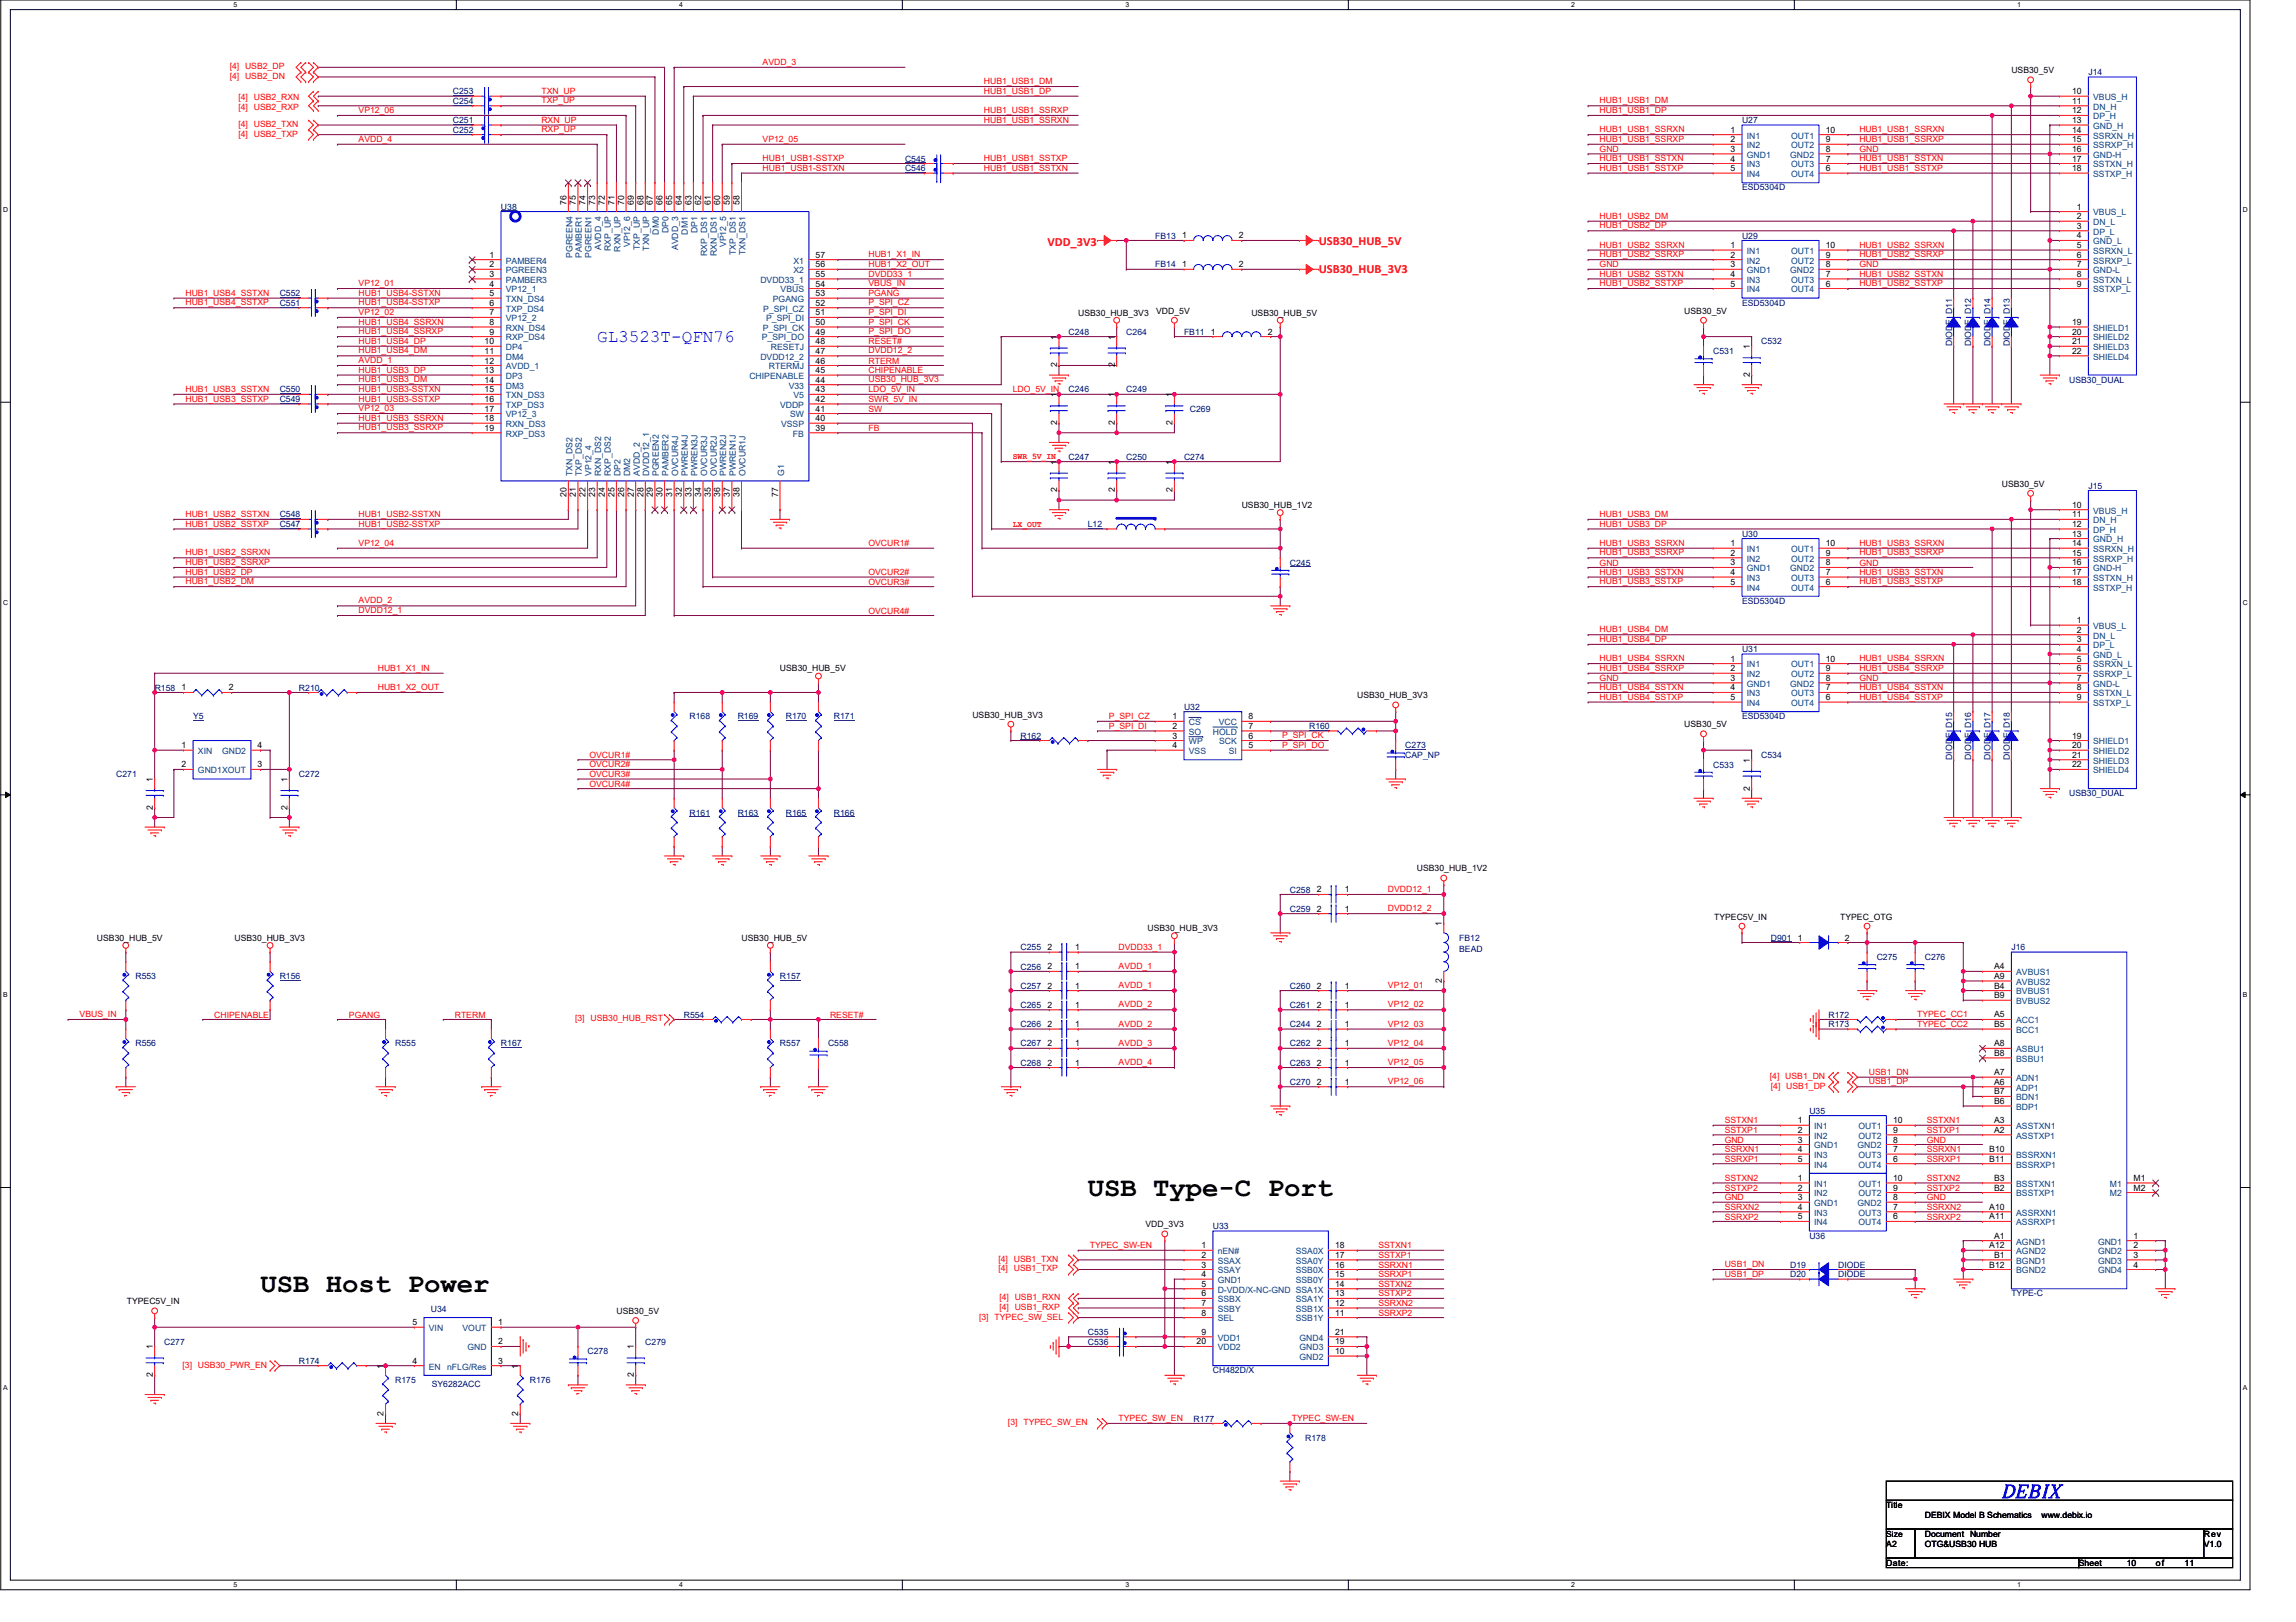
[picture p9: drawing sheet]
<svg xmlns="http://www.w3.org/2000/svg" width="297mm" height="210mm" viewBox="0 0 297 210" stroke-linecap="round" stroke-linejoin="round" font-family="sans-serif">
<defs><g id="words">
<g font-size="3.5">
<text x="140.7" y="154.8">USB Type-C Port</text>
<text x="33.7" y="167.2">USB Host Power</text>
</g>
<text font-size="2.5" fill="#00f" x="259" y="193.9">DEBIX</text>
<text font-size="2.3" fill="#00f" x="77.3" y="44.2">GL3523T-QFN76</text>
<g font-size="1.6" fill="#f00">
<text x="135.5" y="31.8">VDD_3V3</text>
<text x="170.6" y="31.7">USB30_HUB_5V</text>
<text x="170.6" y="35.4">USB30_HUB_3V3</text>
</g>
<g font-size="1.1" fill="#f00">
<text x="29.7" y="9">[4] USB2_DP</text>
<text x="29.7" y="10.2">[4] USB2_DN</text>
<text x="98.7" y="8.4">AVDD_3</text>
<text x="127.3" y="10.9">HUB1_USB1_DM</text>
<text x="30.8" y="13">[4] USB2_RXN</text>
<text x="30.8" y="14.2">[4] USB2_RXP</text>
<text x="30.8" y="17.7">[4] USB2_TXP</text>
<text x="30.8" y="16.4">[4] USB2_TXN</text>
<text x="46.4" y="14.6">VP12_06</text>
<text x="70" y="12.1">TXN_UP</text>
<text x="70" y="13.4">TXP_UP</text>
<text x="70" y="17.1">RXP_UP</text>
<text x="70" y="15.9">RXN_UP</text>
<text x="127.3" y="12.1">HUB1_USB1_DP</text>
<text x="127.3" y="14.6">HUB1_USB1_SSRXP</text>
<text x="127.3" y="15.9">HUB1_USB1_SSRXN</text>
<text x="206.9" y="17.1">HUB1_USB1_SSRXN</text>
<text x="206.9" y="14.6">HUB1_USB1_DP</text>
<text x="206.9" y="13.4">HUB1_USB1_DM</text>
<text x="240.6" y="17.1">HUB1_USB1_SSRXN</text>
<text x="46.4" y="18.4">AVDD_4</text>
<text x="98.7" y="22.1">HUB1_USB1-SSTXN</text>
<text x="98.7" y="20.8">HUB1_USB1-SSTXP</text>
<text x="98.7" y="18.4">VP12_05</text>
<text x="127.3" y="22.1">HUB1_USB1_SSTXN</text>
<text x="127.3" y="20.8">HUB1_USB1_SSTXP</text>
<text x="206.9" y="18.4">HUB1_USB1_SSRXP</text>
<text x="206.9" y="20.8">HUB1_USB1_SSTXN</text>
<text x="206.9" y="22.1">HUB1_USB1_SSTXP</text>
<text x="206.9" y="19.7">GND</text>
<text x="240.6" y="18.4">HUB1_USB1_SSRXP</text>
<text x="240.6" y="20.8">HUB1_USB1_SSTXN</text>
<text x="240.6" y="22.1">HUB1_USB1_SSTXP</text>
<text x="240.6" y="19.7">GND</text>
<text x="206.9" y="29.6">HUB1_USB2_DP</text>
<text x="206.9" y="28.3">HUB1_USB2_DM</text>
<text x="112.4" y="35.8">DVDD33_1</text>
<text x="112.4" y="33.3">HUB1_X1_IN</text>
<text x="112.4" y="34.5">HUB1_X2_OUT</text>
<text x="206.9" y="32">HUB1_USB2_SSRXN</text>
<text x="206.9" y="33.3">HUB1_USB2_SSRXP</text>
<text x="206.9" y="35.8">HUB1_USB2_SSTXN</text>
<text x="206.9" y="34.6">GND</text>
<text x="240.6" y="32">HUB1_USB2_SSRXN</text>
<text x="240.6" y="33.3">HUB1_USB2_SSRXP</text>
<text x="240.6" y="35.8">HUB1_USB2_SSTXN</text>
<text x="240.6" y="34.6">GND</text>
<text x="24" y="38.3">HUB1_USB4_SSTXN</text>
<text x="24" y="39.5">HUB1_USB4_SSTXP</text>
<text x="46.4" y="37">VP12_01</text>
<text x="46.4" y="40.8">VP12_02</text>
<text x="46.4" y="39.5">HUB1_USB4-SSTXP</text>
<text x="46.4" y="38.3">HUB1_USB4-SSTXN</text>
<text x="112.4" y="38.3">PGANG</text>
<text x="112.4" y="37">VBUS_IN</text>
<text x="112.4" y="40.8">P_SPI_DI</text>
<text x="112.4" y="39.5">P_SPI_CZ</text>
<text x="206.9" y="37">HUB1_USB2_SSTXP</text>
<text x="240.6" y="37">HUB1_USB2_SSTXP</text>
<text x="46.4" y="47">AVDD_1</text>
<text x="46.4" y="44.5">HUB1_USB4_DP</text>
<text x="46.4" y="45.7">HUB1_USB4_DM</text>
<text x="46.4" y="42">HUB1_USB4_SSRXN</text>
<text x="46.4" y="43.2">HUB1_USB4_SSRXP</text>
<text x="112.4" y="44.6">RESET#</text>
<text x="112.4" y="43.2">P_SPI_DO</text>
<text x="112.4" y="42">P_SPI_CK</text>
<text x="112.4" y="45.7">DVDD12_2</text>
<text x="112.4" y="47">RTERM</text>
<text x="24" y="50.7">HUB1_USB3_SSTXN</text>
<text x="24" y="52">HUB1_USB3_SSTXP</text>
<text x="46.4" y="53.2">VP12_03</text>
<text x="46.4" y="50.7">HUB1_USB3-SSTXN</text>
<text x="46.4" y="52">HUB1_USB3-SSTXP</text>
<text x="46.4" y="48.2">HUB1_USB3_DP</text>
<text x="46.4" y="49.5">HUB1_USB3_DM</text>
<text x="112.4" y="50.7">LDO_5V_IN</text>
<text x="112.4" y="49.5">USB30_HUB_3V3</text>
<text x="112.4" y="53.3">SW</text>
<text x="112.4" y="52">SWR_5V_IN</text>
<text x="112.4" y="48.3">CHIPENABLE</text>
<text x="131" y="50.7">LDO_5V_IN</text>
<text x="46.4" y="54.5">HUB1_USB3_SSRXN</text>
<text x="46.4" y="55.7">HUB1_USB3_SSRXP</text>
<text x="112.4" y="55.8">FB</text>
<text x="131" y="59.4">SWR_5V_IN</text>
<text x="24" y="66.9">HUB1_USB2_SSTXN</text>
<text x="24" y="68.1">HUB1_USB2_SSTXP</text>
<text x="24" y="71.9">HUB1_USB2_SSRXN</text>
<text x="46.4" y="66.9">HUB1_USB2-SSTXN</text>
<text x="46.4" y="68.1">HUB1_USB2-SSTXP</text>
<text x="46.4" y="70.6">VP12_04</text>
<text x="112.4" y="70.7">OVCUR1#</text>
<text x="131" y="68.1">LX_OUT</text>
<text x="206.9" y="68.1">HUB1_USB3_DP</text>
<text x="206.9" y="66.9">HUB1_USB3_DM</text>
<text x="206.9" y="70.6">HUB1_USB3_SSRXN</text>
<text x="206.9" y="71.9">HUB1_USB3_SSRXP</text>
<text x="240.6" y="70.6">HUB1_USB3_SSRXN</text>
<text x="240.6" y="71.9">HUB1_USB3_SSRXP</text>
<text x="24" y="74.4">HUB1_USB2_DP</text>
<text x="24" y="75.6">HUB1_USB2_DM</text>
<text x="24" y="73.1">HUB1_USB2_SSRXP</text>
<text x="112.4" y="74.4">OVCUR2#</text>
<text x="112.4" y="75.7">OVCUR3#</text>
<text x="206.9" y="73.2">GND</text>
<text x="206.9" y="75.6">HUB1_USB3_SSTXP</text>
<text x="206.9" y="74.4">HUB1_USB3_SSTXN</text>
<text x="240.6" y="73.2">GND</text>
<text x="240.6" y="75.6">HUB1_USB3_SSTXP</text>
<text x="240.6" y="74.4">HUB1_USB3_SSTXN</text>
<text x="46.4" y="78.1">AVDD_2</text>
<text x="46.4" y="79.3">DVDD12_1</text>
<text x="112.4" y="79.4">OVCUR4#</text>
<text x="206.9" y="83.1">HUB1_USB4_DP</text>
<text x="206.9" y="81.8">HUB1_USB4_DM</text>
<text x="48.9" y="86.8">HUB1_X1_IN</text>
<text x="48.9" y="89.3">HUB1_X2_OUT</text>
<text x="206.9" y="88.1">GND</text>
<text x="206.9" y="89.3">HUB1_USB4_SSTXN</text>
<text x="206.9" y="85.6">HUB1_USB4_SSRXN</text>
<text x="206.9" y="86.8">HUB1_USB4_SSRXP</text>
<text x="240.6" y="88.1">GND</text>
<text x="240.6" y="89.3">HUB1_USB4_SSTXN</text>
<text x="240.6" y="86.8">HUB1_USB4_SSRXP</text>
<text x="240.6" y="85.6">HUB1_USB4_SSRXN</text>
<text x="143.5" y="93">P_SPI_CZ</text>
<text x="143.5" y="94.3">P_SPI_DI</text>
<text x="165.9" y="95.5">P_SPI_CK</text>
<text x="206.9" y="90.5">HUB1_USB4_SSTXP</text>
<text x="240.6" y="90.5">HUB1_USB4_SSTXP</text>
<text x="76.3" y="100.6">OVCUR3#</text>
<text x="76.3" y="101.8">OVCUR4#</text>
<text x="76.3" y="98.1">OVCUR1#</text>
<text x="76.3" y="99.3">OVCUR2#</text>
<text x="165.9" y="96.8">P_SPI_DO</text>
<text x="179.6" y="117.9">DVDD12_2</text>
<text x="179.6" y="115.4">DVDD12_1</text>
<text x="144.7" y="122.9">DVDD33_1</text>
<text x="144.7" y="125.4">AVDD_1</text>
<text x="10.3" y="131.6">VBUS_IN</text>
<text x="27.7" y="131.7">CHIPENABLE</text>
<text x="45.1" y="131.7">PGANG</text>
<text x="58.8" y="131.7">RTERM</text>
<text x="107.4" y="131.7">RESET#</text>
<text x="144.7" y="130.4">AVDD_2</text>
<text x="144.7" y="127.9">AVDD_1</text>
<text x="179.6" y="127.9">VP12_01</text>
<text x="179.6" y="130.4">VP12_02</text>
<text x="248" y="131.6">TYPEC_CC1</text>
<text x="74.4" y="132.2">[3] USB30_HUB_RST</text>
<text x="144.7" y="132.9">AVDD_2</text>
<text x="144.7" y="137.8">AVDD_4</text>
<text x="144.7" y="135.4">AVDD_3</text>
<text x="179.6" y="132.9">VP12_03</text>
<text x="179.6" y="135.4">VP12_04</text>
<text x="179.6" y="137.8">VP12_05</text>
<text x="248" y="132.9">TYPEC_CC2</text>
<text x="179.6" y="140.3">VP12_06</text>
<text x="229" y="139.6">[4] USB1_DN</text>
<text x="229.1" y="140.9">[4] USB1_DP</text>
<text x="241.8" y="139.1">USB1_DN</text>
<text x="241.8" y="140.3">USB1_DP</text>
<text x="223.1" y="145.4">SSTXN1</text>
<text x="223.1" y="149.1">SSRXN1</text>
<text x="223.1" y="146.6">SSTXP1</text>
<text x="223.1" y="147.9">GND</text>
<text x="249.3" y="145.4">SSTXN1</text>
<text x="249.3" y="149.1">SSRXN1</text>
<text x="249.3" y="146.6">SSTXP1</text>
<text x="249.3" y="147.9">GND</text>
<text x="223.1" y="152.8">SSTXN2</text>
<text x="223.1" y="150.3">SSRXP1</text>
<text x="223.1" y="154.1">SSTXP2</text>
<text x="223.1" y="155.3">GND</text>
<text x="249.3" y="152.8">SSTXN2</text>
<text x="249.3" y="150.3">SSRXP1</text>
<text x="249.3" y="154.1">SSTXP2</text>
<text x="249.3" y="155.3">GND</text>
<text x="141" y="161.5">TYPEC_SW-EN</text>
<text x="178.3" y="161.6">SSTXN1</text>
<text x="223.1" y="156.6">SSRXN2</text>
<text x="223.1" y="157.8">SSRXP2</text>
<text x="249.3" y="156.6">SSRXN2</text>
<text x="249.3" y="157.8">SSRXP2</text>
<text x="129.2" y="163.3">[4] USB1_TXN</text>
<text x="129.2" y="164.5">[4] USB1_TXP</text>
<text x="178.3" y="162.8">SSTXP1</text>
<text x="178.3" y="164">SSRXN1</text>
<text x="178.3" y="165.3">SSRXP1</text>
<text x="178.3" y="166.5">SSTXN2</text>
<text x="178.3" y="167.8">SSTXP2</text>
<text x="223.1" y="164">USB1_DN</text>
<text x="223.1" y="165.2">USB1_DP</text>
<text x="126.7" y="170.8">[3] TYPEC_SW_SEL</text>
<text x="129.3" y="169.5">[4] USB1_RXP</text>
<text x="129.3" y="168.3">[4] USB1_RXN</text>
<text x="178.3" y="169">SSRXN2</text>
<text x="178.3" y="170.3">SSRXP2</text>
<text x="23.6" y="177">[3] USB30_PWR_EN</text>
<text x="130.4" y="184.5">[3] TYPEC_SW_EN</text>
<text x="144.7" y="183.9">TYPEC_SW_EN</text>
<text x="167.1" y="183.9">TYPEC_SW-EN</text>
</g>
<g font-size="1.1">
<text x="260.2" y="9.5">USB30_5V</text>
<text x="223.9" y="17.2">1</text>
<text x="236.2" y="17.2">10</text>
<text x="268.1" y="12.2">10</text>
<text x="268.1" y="13.4">11</text>
<text x="268.1" y="14.7">12</text>
<text x="268.1" y="15.9">13</text>
<text x="268.1" y="17.2">14</text>
<text x="223.9" y="18.4">2</text>
<text x="223.9" y="19.7">3</text>
<text x="223.9" y="20.9">4</text>
<text x="223.9" y="22.1">5</text>
<text x="236.2" y="22.1">6</text>
<text x="236.2" y="20.9">7</text>
<text x="236.2" y="19.7">8</text>
<text x="236.2" y="18.4">9</text>
<text x="268.1" y="18.4">15</text>
<text x="268.1" y="19.7">16</text>
<text x="268.1" y="20.9">17</text>
<text x="268.1" y="22.1">18</text>
<text x="73.3" y="26.5" transform="rotate(-90 73.3 26.5)">76</text>
<text x="74.5" y="26.5" transform="rotate(-90 74.5 26.5)">75</text>
<text x="75.8" y="26.5" transform="rotate(-90 75.8 26.5)">74</text>
<text x="77" y="26.5" transform="rotate(-90 77 26.5)">73</text>
<text x="78.3" y="26.5" transform="rotate(-90 78.3 26.5)">72</text>
<text x="79.5" y="26.5" transform="rotate(-90 79.5 26.5)">71</text>
<text x="80.7" y="26.5" transform="rotate(-90 80.7 26.5)">70</text>
<text x="82" y="26.5" transform="rotate(-90 82 26.5)">69</text>
<text x="83.2" y="26.5" transform="rotate(-90 83.2 26.5)">68</text>
<text x="84.5" y="26.5" transform="rotate(-90 84.5 26.5)">67</text>
<text x="85.7" y="26.5" transform="rotate(-90 85.7 26.5)">66</text>
<text x="87" y="26.5" transform="rotate(-90 87 26.5)">65</text>
<text x="88.2" y="26.5" transform="rotate(-90 88.2 26.5)">64</text>
<text x="89.5" y="26.5" transform="rotate(-90 89.5 26.5)">63</text>
<text x="90.7" y="26.5" transform="rotate(-90 90.7 26.5)">62</text>
<text x="91.9" y="26.5" transform="rotate(-90 91.9 26.5)">61</text>
<text x="93.2" y="26.5" transform="rotate(-90 93.2 26.5)">60</text>
<text x="94.4" y="26.5" transform="rotate(-90 94.4 26.5)">59</text>
<text x="95.7" y="26.5" transform="rotate(-90 95.7 26.5)">58</text>
<text x="268.7" y="27.1">1</text>
<text x="268.7" y="28.4">2</text>
<text x="268.7" y="29.6">3</text>
<text x="63.3" y="34.6">2</text>
<text x="63.3" y="35.8">3</text>
<text x="63.3" y="33.4">1</text>
<text x="105.5" y="33.4">57</text>
<text x="105.5" y="34.6">56</text>
<text x="105.5" y="35.8">55</text>
<text x="152.9" y="34.6">1</text>
<text x="152.9" y="30.9">1</text>
<text x="160.3" y="34.6">2</text>
<text x="160.3" y="30.9">2</text>
<text x="223.9" y="32.1">1</text>
<text x="223.9" y="33.4">2</text>
<text x="223.9" y="34.6">3</text>
<text x="223.9" y="35.8">4</text>
<text x="236.2" y="35.8">7</text>
<text x="236.2" y="34.6">8</text>
<text x="236.2" y="33.4">9</text>
<text x="236.2" y="32.1">10</text>
<text x="268.7" y="30.9">4</text>
<text x="268.7" y="32.1">5</text>
<text x="268.7" y="33.4">6</text>
<text x="268.7" y="34.6">7</text>
<text x="268.7" y="35.8">8</text>
<text x="63.3" y="37.1">4</text>
<text x="63.3" y="38.3">5</text>
<text x="63.3" y="40.8">7</text>
<text x="63.3" y="39.6">6</text>
<text x="105.5" y="37.1">54</text>
<text x="105.5" y="38.3">53</text>
<text x="105.5" y="39.6">52</text>
<text x="105.5" y="40.8">51</text>
<text x="139.5" y="40.8">USB30_HUB_3V3</text>
<text x="149.6" y="40.6">VDD_5V</text>
<text x="161.9" y="40.8">USB30_HUB_5V</text>
<text x="217.9" y="40.6">USB30_5V</text>
<text x="223.9" y="37.1">5</text>
<text x="236.2" y="37.1">6</text>
<text x="268.7" y="37.1">9</text>
<text x="62.7" y="44.6">10</text>
<text x="62.7" y="45.8">11</text>
<text x="62.7" y="47">12</text>
<text x="63.3" y="42.1">8</text>
<text x="63.3" y="43.3">9</text>
<text x="105.5" y="42.1">50</text>
<text x="105.5" y="43.3">49</text>
<text x="105.5" y="44.6">48</text>
<text x="105.5" y="45.8">47</text>
<text x="105.5" y="47">46</text>
<text x="136.7" y="47.5" transform="rotate(-90 136.7 47.5)">2</text>
<text x="136.7" y="43.9" transform="rotate(-90 136.7 43.9)">1</text>
<text x="144.2" y="47.5" transform="rotate(-90 144.2 47.5)">2</text>
<text x="144.2" y="43.9" transform="rotate(-90 144.2 43.9)">1</text>
<text x="156.7" y="43.3">1</text>
<text x="164" y="43.3">2</text>
<text x="226.4" y="45.2" transform="rotate(-90 226.4 45.2)">1</text>
<text x="268.1" y="42.1">19</text>
<text x="268.1" y="43.3">20</text>
<text x="268.1" y="44.6">21</text>
<text x="268.1" y="45.8">22</text>
<text x="62.7" y="52">16</text>
<text x="62.7" y="49.5">14</text>
<text x="62.7" y="48.3">13</text>
<text x="62.7" y="50.8">15</text>
<text x="62.7" y="53.3">17</text>
<text x="105.5" y="48.3">45</text>
<text x="105.5" y="49.5">44</text>
<text x="105.5" y="50.8">43</text>
<text x="105.5" y="52">42</text>
<text x="105.5" y="53.3">41</text>
<text x="136.7" y="51.4" transform="rotate(-90 136.7 51.4)">1</text>
<text x="144.2" y="51.4" transform="rotate(-90 144.2 51.4)">1</text>
<text x="151.7" y="51.4" transform="rotate(-90 151.7 51.4)">1</text>
<text x="226.4" y="48.8" transform="rotate(-90 226.4 48.8)">2</text>
<text x="62.7" y="54.5">18</text>
<text x="62.7" y="55.8">19</text>
<text x="105.5" y="54.5">40</text>
<text x="105.5" y="55.8">39</text>
<text x="136.7" y="55" transform="rotate(-90 136.7 55)">2</text>
<text x="144.2" y="55" transform="rotate(-90 144.2 55)">2</text>
<text x="151.7" y="55" transform="rotate(-90 151.7 55)">2</text>
<text x="73.3" y="64.3" transform="rotate(-90 73.3 64.3)">20</text>
<text x="74.5" y="64.3" transform="rotate(-90 74.5 64.3)">21</text>
<text x="75.8" y="64.3" transform="rotate(-90 75.8 64.3)">22</text>
<text x="77" y="64.3" transform="rotate(-90 77 64.3)">23</text>
<text x="78.3" y="64.3" transform="rotate(-90 78.3 64.3)">24</text>
<text x="79.5" y="64.3" transform="rotate(-90 79.5 64.3)">25</text>
<text x="80.7" y="64.3" transform="rotate(-90 80.7 64.3)">26</text>
<text x="82" y="64.3" transform="rotate(-90 82 64.3)">27</text>
<text x="83.2" y="64.3" transform="rotate(-90 83.2 64.3)">28</text>
<text x="84.5" y="64.3" transform="rotate(-90 84.5 64.3)">29</text>
<text x="85.7" y="64.3" transform="rotate(-90 85.7 64.3)">30</text>
<text x="87" y="64.3" transform="rotate(-90 87 64.3)">31</text>
<text x="88.2" y="64.3" transform="rotate(-90 88.2 64.3)">32</text>
<text x="89.5" y="64.3" transform="rotate(-90 89.5 64.3)">33</text>
<text x="90.7" y="64.3" transform="rotate(-90 90.7 64.3)">34</text>
<text x="91.9" y="64.3" transform="rotate(-90 91.9 64.3)">35</text>
<text x="93.2" y="64.3" transform="rotate(-90 93.2 64.3)">36</text>
<text x="94.4" y="64.3" transform="rotate(-90 94.4 64.3)">37</text>
<text x="95.7" y="64.3" transform="rotate(-90 95.7 64.3)">38</text>
<text x="100.7" y="64.3" transform="rotate(-90 100.7 64.3)">77</text>
<text x="136.7" y="63.7" transform="rotate(-90 136.7 63.7)">2</text>
<text x="136.7" y="60.1" transform="rotate(-90 136.7 60.1)">1</text>
<text x="144.2" y="63.7" transform="rotate(-90 144.2 63.7)">2</text>
<text x="144.2" y="60.1" transform="rotate(-90 144.2 60.1)">1</text>
<text x="151.7" y="63.7" transform="rotate(-90 151.7 63.7)">2</text>
<text x="151.7" y="60.1" transform="rotate(-90 151.7 60.1)">1</text>
<text x="160.6" y="65.7">USB30_HUB_1V2</text>
<text x="259" y="63">USB30_5V</text>
<text x="268.1" y="65.7">10</text>
<text x="223.9" y="70.7">1</text>
<text x="223.9" y="71.9">2</text>
<text x="236.2" y="71.9">9</text>
<text x="236.2" y="70.7">10</text>
<text x="268.1" y="67">11</text>
<text x="268.1" y="68.2">12</text>
<text x="268.1" y="69.4">13</text>
<text x="268.1" y="70.7">14</text>
<text x="268.1" y="71.9">15</text>
<text x="223.9" y="73.2">3</text>
<text x="223.9" y="74.4">4</text>
<text x="223.9" y="75.7">5</text>
<text x="236.2" y="75.7">6</text>
<text x="236.2" y="74.4">7</text>
<text x="236.2" y="73.2">8</text>
<text x="268.1" y="73.2">16</text>
<text x="268.1" y="74.4">17</text>
<text x="268.1" y="75.7">18</text>
<text x="268.7" y="80.6">1</text>
<text x="268.7" y="81.9">2</text>
<text x="268.7" y="83.1">3</text>
<text x="23.5" y="89.4">1</text>
<text x="29.6" y="89.4">2</text>
<text x="100.9" y="86.9">USB30_HUB_5V</text>
<text x="223.9" y="85.6">1</text>
<text x="223.9" y="86.9">2</text>
<text x="223.9" y="88.1">3</text>
<text x="223.9" y="89.4">4</text>
<text x="236.2" y="89.4">7</text>
<text x="236.2" y="88.1">8</text>
<text x="236.2" y="86.9">9</text>
<text x="236.2" y="85.6">10</text>
<text x="268.7" y="84.4">4</text>
<text x="268.7" y="85.6">5</text>
<text x="268.7" y="86.9">6</text>
<text x="268.7" y="88.1">7</text>
<text x="268.7" y="89.4">8</text>
<text x="125.8" y="92.9">USB30_HUB_3V3</text>
<text x="151.7" y="93.1">1</text>
<text x="151.7" y="94.3">2</text>
<text x="151.7" y="95.6">3</text>
<text x="161.5" y="95.6">6</text>
<text x="161.5" y="94.3">7</text>
<text x="161.5" y="93.1">8</text>
<text x="175.6" y="90.4">USB30_HUB_3V3</text>
<text x="217.9" y="94.1">USB30_5V</text>
<text x="223.9" y="90.6">5</text>
<text x="236.2" y="90.6">6</text>
<text x="268.1" y="95.6">19</text>
<text x="268.7" y="90.6">9</text>
<text x="19.8" y="101.2" transform="rotate(-90 19.8 101.2)">1</text>
<text x="23.5" y="96.8">1</text>
<text x="23.5" y="99.3">2</text>
<text x="33.3" y="99.3">3</text>
<text x="33.3" y="96.8">4</text>
<text x="37.2" y="101.2" transform="rotate(-90 37.2 101.2)">1</text>
<text x="151.7" y="96.8">4</text>
<text x="161.5" y="96.8">5</text>
<text x="226.4" y="98.7" transform="rotate(-90 226.4 98.7)">1</text>
<text x="268.1" y="96.8">20</text>
<text x="268.1" y="98.1">21</text>
<text x="268.1" y="99.3">22</text>
<text x="19.8" y="104.8" transform="rotate(-90 19.8 104.8)">2</text>
<text x="37.2" y="104.8" transform="rotate(-90 37.2 104.8)">2</text>
<text x="226.4" y="102.3" transform="rotate(-90 226.4 102.3)">2</text>
<text x="183.3" y="112.8">USB30_HUB_1V2</text>
<text x="170.4" y="118">2</text>
<text x="170.4" y="115.5">2</text>
<text x="174" y="118">1</text>
<text x="174" y="115.5">1</text>
<text x="186.5" y="119.9" transform="rotate(-90 186.5 119.9)">1</text>
<text x="221.8" y="119">TYPEC5V_IN</text>
<text x="238.1" y="119">TYPEC_OTG</text>
<text x="12.5" y="121.7">USB30_HUB_5V</text>
<text x="30.3" y="121.7">USB30_HUB_3V3</text>
<text x="95.9" y="121.7">USB30_HUB_5V</text>
<text x="135.5" y="123">2</text>
<text x="135.5" y="125.5">2</text>
<text x="139.1" y="123">1</text>
<text x="139.1" y="125.5">1</text>
<text x="148.5" y="120.5">USB30_HUB_3V3</text>
<text x="232.6" y="121.7">1</text>
<text x="238.7" y="121.7">2</text>
<text x="258" y="125.5">A4</text>
<text x="135.5" y="127.9">2</text>
<text x="135.5" y="130.4">2</text>
<text x="139.1" y="127.9">1</text>
<text x="139.1" y="130.4">1</text>
<text x="170.4" y="127.9">2</text>
<text x="170.4" y="130.4">2</text>
<text x="174" y="127.9">1</text>
<text x="174" y="130.4">1</text>
<text x="186.5" y="127.2" transform="rotate(-90 186.5 127.2)">2</text>
<text x="258" y="131.7">A5</text>
<text x="258" y="126.7">A9</text>
<text x="258" y="127.9">B4</text>
<text x="258" y="129.2">B9</text>
<text x="135.5" y="137.9">2</text>
<text x="135.5" y="135.4">2</text>
<text x="135.5" y="132.9">2</text>
<text x="139.1" y="137.9">1</text>
<text x="139.1" y="135.4">1</text>
<text x="139.1" y="132.9">1</text>
<text x="170.4" y="135.4">2</text>
<text x="170.4" y="137.9">2</text>
<text x="170.4" y="132.9">2</text>
<text x="174" y="135.4">1</text>
<text x="174" y="137.9">1</text>
<text x="174" y="132.9">1</text>
<text x="258" y="135.4">A8</text>
<text x="258" y="132.9">B5</text>
<text x="258" y="136.7">B8</text>
<text x="170.4" y="140.4">2</text>
<text x="174" y="140.4">1</text>
<text x="258" y="140.4">A6</text>
<text x="258" y="139.1">A7</text>
<text x="258" y="142.9">B6</text>
<text x="258" y="141.6">B7</text>
<text x="232.6" y="145.4">1</text>
<text x="232.6" y="146.6">2</text>
<text x="232.6" y="147.9">3</text>
<text x="232.6" y="149.1">4</text>
<text x="244.9" y="149.1">7</text>
<text x="244.9" y="147.9">8</text>
<text x="244.9" y="146.6">9</text>
<text x="244.9" y="145.4">10</text>
<text x="257.4" y="149.1">B10</text>
<text x="258" y="146.6">A2</text>
<text x="258" y="145.4">A3</text>
<text x="232.6" y="152.8">1</text>
<text x="232.6" y="154.1">2</text>
<text x="232.6" y="155.3">3</text>
<text x="232.6" y="150.3">5</text>
<text x="244.9" y="155.3">8</text>
<text x="244.9" y="154.1">9</text>
<text x="244.9" y="152.8">10</text>
<text x="244.9" y="150.3">6</text>
<text x="257.4" y="150.3">B11</text>
<text x="258" y="154.1">B2</text>
<text x="258" y="152.8">B3</text>
<text x="276" y="152.8">M1</text>
<text x="276" y="154.1">M2</text>
<text x="148.2" y="158.8">VDD_3V3</text>
<text x="155.4" y="161.5">1</text>
<text x="172.7" y="161.5">18</text>
<text x="232.6" y="156.6">4</text>
<text x="232.6" y="157.8">5</text>
<text x="244.9" y="157.8">6</text>
<text x="244.9" y="156.6">7</text>
<text x="257.4" y="156.6">A10</text>
<text x="257.4" y="157.8">A11</text>
<text x="257.4" y="161.5">A12</text>
<text x="258" y="160.3">A1</text>
<text x="276" y="160.3">1</text>
<text x="276" y="161.5">2</text>
<text x="155.4" y="162.8">2</text>
<text x="155.4" y="164">3</text>
<text x="155.4" y="165.3">4</text>
<text x="155.4" y="166.5">5</text>
<text x="155.4" y="167.8">6</text>
<text x="172.7" y="167.8">13</text>
<text x="172.7" y="166.5">14</text>
<text x="172.7" y="165.3">15</text>
<text x="172.7" y="164">16</text>
<text x="172.7" y="162.8">17</text>
<text x="257.4" y="164">B12</text>
<text x="258" y="162.8">B1</text>
<text x="276" y="162.8">3</text>
<text x="276" y="164">4</text>
<text x="16.4" y="168.8">TYPEC5V_IN</text>
<text x="53.4" y="171.5">5</text>
<text x="64.4" y="171.5">1</text>
<text x="64.4" y="174">2</text>
<text x="79.8" y="170">USB30_5V</text>
<text x="154.8" y="174">20</text>
<text x="155.4" y="169">7</text>
<text x="155.4" y="170.3">8</text>
<text x="155.4" y="172.7">9</text>
<text x="172.7" y="170.3">11</text>
<text x="172.7" y="169">12</text>
<text x="172.7" y="174">19</text>
<text x="172.7" y="172.7">21</text>
<text x="19.8" y="178.2" transform="rotate(-90 19.8 178.2)">2</text>
<text x="19.8" y="174.6" transform="rotate(-90 19.8 174.6)">1</text>
<text x="49.6" y="177.1" transform="rotate(-90 49.6 177.1)">1</text>
<text x="53.4" y="176.5">4</text>
<text x="64.4" y="176.5">3</text>
<text x="67.1" y="177.1" transform="rotate(-90 67.1 177.1)">1</text>
<text x="82" y="178.2" transform="rotate(-90 82 178.2)">2</text>
<text x="82" y="174.6" transform="rotate(-90 82 174.6)">1</text>
<text x="172.7" y="175.2">10</text>
<text x="49.6" y="183.2" transform="rotate(-90 49.6 183.2)">2</text>
<text x="67.1" y="183.2" transform="rotate(-90 67.1 183.2)">2</text>
<text x="244" y="195.2">Title</text>
<text x="249" y="196.4">DEBIX Model B Schematics</text>
<text x="264.1" y="196.4">www.debix.io</text>
<text x="244" y="198.9">Size</text>
<text x="244" y="200.1">A2</text>
<text x="244" y="202.6">Date:</text>
<text x="249" y="198.9">Document Number</text>
<text x="249" y="200.1">OTG&amp;USB30 HUB</text>
<text x="268.9" y="202.6">Sheet</text>
<text x="275.2" y="202.6">10</text>
<text x="278.9" y="202.6">of</text>
<text x="282.6" y="202.6">11</text>
<text x="285.1" y="198.9">Rev</text>
<text x="285.1" y="200.1">V1.0</text>
</g>
<g font-size="1.1" fill="#00007f">
<text x="270.2" y="9.7">J14</text>
<text x="58.6" y="17.2">C252</text>
<text x="58.6" y="13.4">C254</text>
<text x="58.6" y="12.2">C253</text>
<text x="58.6" y="15.9">C251</text>
<text x="225.4" y="15.9">U27</text>
<text x="117.1" y="22.2">C546</text>
<text x="117.1" y="20.9">C545</text>
<text x="64.8" y="27.1">U38</text>
<text x="225.4" y="24.7">ESD5304D</text>
<text x="149.4" y="34.6">FB14</text>
<text x="149.4" y="30.9">FB13</text>
<text x="225.4" y="30.9">U29</text>
<text x="36.2" y="38.3">C552</text>
<text x="36.2" y="39.6">C551</text>
<text x="225.4" y="39.6">ESD5304D</text>
<text x="138.2" y="43.3">C248</text>
<text x="145.7" y="43.3">C264</text>
<text x="153.2" y="43.3">FB11</text>
<text x="221.6" y="45.8">C531</text>
<text x="227.9" y="44.6">C532</text>
<text x="252.5" y="44.8" transform="rotate(-90 252.5 44.8)">DIODE D11</text>
<text x="255" y="44.8" transform="rotate(-90 255 44.8)">DIODE D12</text>
<text x="257.5" y="44.8" transform="rotate(-90 257.5 44.8)">DIODE D14</text>
<text x="260" y="44.8" transform="rotate(-90 260 44.8)">DIODE D13</text>
<text x="36.2" y="50.8">C550</text>
<text x="36.2" y="52">C549</text>
<text x="138.2" y="50.8">C246</text>
<text x="145.7" y="50.8">C249</text>
<text x="153.9" y="53.3">C269</text>
<text x="267.7" y="49.5">USB30_DUAL</text>
<text x="138.2" y="59.5">C247</text>
<text x="145.7" y="59.5">C250</text>
<text x="153.2" y="59.5">C274</text>
<text x="270.2" y="63.2">J15</text>
<text x="36.2" y="67">C548</text>
<text x="36.2" y="68.2">C547</text>
<text x="140.7" y="68.2">L12</text>
<text x="225.4" y="69.5">U30</text>
<text x="166.9" y="73.2">C245</text>
<text x="225.4" y="78.2">ESD5304D</text>
<text x="20" y="89.4">R158</text>
<text x="38.7" y="89.4">R210</text>
<text x="225.4" y="84.4">U31</text>
<text x="25" y="93.1">Y5</text>
<text x="89.2" y="93.1">R168</text>
<text x="95.4" y="93.1">R169</text>
<text x="101.7" y="93.1">R170</text>
<text x="107.9" y="93.1">R171</text>
<text x="132" y="95.6">R162</text>
<text x="153.2" y="91.9">U32</text>
<text x="169.4" y="94.3">R160</text>
<text x="225.4" y="93.1">ESD5304D</text>
<text x="15" y="100.6">C271</text>
<text x="38.7" y="100.6">C272</text>
<text x="181.8" y="96.8">C273</text>
<text x="181.8" y="98.1">CAP_NP</text>
<text x="221.6" y="99.3">C533</text>
<text x="227.9" y="98.1">C534</text>
<text x="252.5" y="98.3" transform="rotate(-90 252.5 98.3)">DIODE D15</text>
<text x="255" y="98.3" transform="rotate(-90 255 98.3)">DIODE D16</text>
<text x="257.5" y="98.3" transform="rotate(-90 257.5 98.3)">DIODE D17</text>
<text x="260" y="98.3" transform="rotate(-90 260 98.3)">DIODE D18</text>
<text x="89.2" y="105.5">R161</text>
<text x="95.4" y="105.5">R163</text>
<text x="101.7" y="105.5">R165</text>
<text x="107.9" y="105.5">R166</text>
<text x="267.7" y="103.1">USB30_DUAL</text>
<text x="166.9" y="118">C259</text>
<text x="166.9" y="115.5">C258</text>
<text x="132" y="123">C255</text>
<text x="132" y="125.5">C256</text>
<text x="188.8" y="121.7">FB12</text>
<text x="188.8" y="123.2">BEAD</text>
<text x="229.1" y="121.7">D901</text>
<text x="242.8" y="124.2">C275</text>
<text x="249" y="124.2">C276</text>
<text x="260.2" y="123">J16</text>
<text x="17.5" y="126.7">R553</text>
<text x="36.2" y="126.7">R156</text>
<text x="88.5" y="131.7">R554</text>
<text x="100.9" y="126.7">R157</text>
<text x="132" y="128">C257</text>
<text x="132" y="130.4">C265</text>
<text x="166.9" y="128">C260</text>
<text x="166.9" y="130.4">C261</text>
<text x="236.6" y="131.7">R172</text>
<text x="17.5" y="135.4">R556</text>
<text x="51.1" y="135.4">R555</text>
<text x="64.8" y="135.4">R167</text>
<text x="100.9" y="135.4">R557</text>
<text x="107.1" y="135.4">C558</text>
<text x="132" y="137.9">C268</text>
<text x="132" y="135.4">C267</text>
<text x="132" y="132.9">C266</text>
<text x="166.9" y="135.4">C262</text>
<text x="166.9" y="137.9">C263</text>
<text x="166.9" y="132.9">C244</text>
<text x="236.6" y="132.9">R173</text>
<text x="166.9" y="140.4">C270</text>
<text x="234.1" y="144.1">U35</text>
<text x="156.9" y="159.1">U33</text>
<text x="234.1" y="160.3">U36</text>
<text x="231.6" y="165.3">D20</text>
<text x="231.6" y="164">D19</text>
<text x="237.8" y="165.3">DIODE</text>
<text x="237.8" y="164">DIODE</text>
<text x="260.2" y="167.8">TYPE-C</text>
<text x="55.7" y="169.8">U34</text>
<text x="140.7" y="172.8">C535</text>
<text x="21.3" y="174">C277</text>
<text x="38.7" y="176.5">R174</text>
<text x="51.1" y="179">R175</text>
<text x="55.9" y="179.5">SY6282ACC</text>
<text x="68.5" y="179">R176</text>
<text x="76" y="175.2">C278</text>
<text x="83.5" y="174">C279</text>
<text x="140.7" y="174">C536</text>
<text x="156.9" y="177.7">CH482D/X</text>
<text x="154.4" y="184">R177</text>
<text x="168.9" y="186.4">R178</text>
</g>
<g font-size="1.1" fill="#003f7f">
<text x="226" y="17.9">IN1</text>
<text x="231.7" y="17.9">OUT1</text>
<text x="270.8" y="12.9">VBUS_H</text>
<text x="270.8" y="14.2">DN_H</text>
<text x="270.8" y="15.4">DP_H</text>
<text x="270.8" y="16.7">GND_H</text>
<text x="270.8" y="17.9">SSRXN_H</text>
<text x="226" y="19.2">IN2</text>
<text x="226" y="20.4">GND1</text>
<text x="226" y="21.7">IN3</text>
<text x="226" y="22.9">IN4</text>
<text x="231.6" y="20.4">GND2</text>
<text x="231.7" y="22.9">OUT4</text>
<text x="231.7" y="21.7">OUT3</text>
<text x="231.7" y="19.2">OUT2</text>
<text x="270.8" y="19.2">SSRXP_H</text>
<text x="270.8" y="20.4">GND-H</text>
<text x="270.8" y="21.7">SSTXN_H</text>
<text x="270.8" y="22.9">SSTXP_H</text>
<text x="270.8" y="27.9">VBUS_L</text>
<text x="270.8" y="29.1">DN_L</text>
<text x="65.4" y="35.4">PGREEN3</text>
<text x="65.4" y="34.1">PAMBER4</text>
<text x="74" y="33.4" transform="rotate(-90 74 33.4)">PGREEN4</text>
<text x="75.3" y="33.4" transform="rotate(-90 75.3 33.4)">PAMBER1</text>
<text x="76.5" y="33.4" transform="rotate(-90 76.5 33.4)">PGREEN1</text>
<text x="77.8" y="32.4" transform="rotate(-90 77.8 32.4)">AVDD_4</text>
<text x="79" y="32.5" transform="rotate(-90 79 32.5)">RXP_UP</text>
<text x="80.3" y="32.6" transform="rotate(-90 80.3 32.6)">RXN_UP</text>
<text x="81.5" y="32" transform="rotate(-90 81.5 32)">VP12_6</text>
<text x="82.8" y="32.4" transform="rotate(-90 82.8 32.4)">TXP_UP</text>
<text x="84" y="32.4" transform="rotate(-90 84 32.4)">TXN_UP</text>
<text x="85.2" y="30.4" transform="rotate(-90 85.2 30.4)">DM0</text>
<text x="86.5" y="30.2" transform="rotate(-90 86.5 30.2)">DP0</text>
<text x="87.7" y="32.4" transform="rotate(-90 87.7 32.4)">AVDD_3</text>
<text x="89" y="30.4" transform="rotate(-90 89 30.4)">DM1</text>
<text x="90.2" y="30.2" transform="rotate(-90 90.2 30.2)">DP1</text>
<text x="91.5" y="33.1" transform="rotate(-90 91.5 33.1)">RXP_DS1</text>
<text x="92.7" y="33.2" transform="rotate(-90 92.7 33.2)">RXN_DS1</text>
<text x="94" y="32" transform="rotate(-90 94 32)">VP12_5</text>
<text x="95.2" y="33" transform="rotate(-90 95.2 33)">TXP_DS1</text>
<text x="96.5" y="33.1" transform="rotate(-90 96.5 33.1)">TXN_DS1</text>
<text x="102.7" y="34.1">X1</text>
<text x="102.7" y="35.4">X2</text>
<text x="226" y="32.9">IN1</text>
<text x="226" y="34.1">IN2</text>
<text x="226" y="35.4">GND1</text>
<text x="231.6" y="35.4">GND2</text>
<text x="231.7" y="34.1">OUT2</text>
<text x="231.7" y="32.9">OUT1</text>
<text x="270.8" y="30.4">DP_L</text>
<text x="270.8" y="31.6">GND_L</text>
<text x="270.8" y="32.9">SSRXN_L</text>
<text x="270.8" y="34.1">SSRXP_L</text>
<text x="270.8" y="35.4">GND-L</text>
<text x="65.4" y="36.6">PAMBER3</text>
<text x="65.4" y="37.8">VP12_1</text>
<text x="65.4" y="39.1">TXN_DS4</text>
<text x="65.4" y="41.6">VP12_2</text>
<text x="65.4" y="40.3">TXP_DS4</text>
<text x="98.4" y="36.6">DVDD33_1</text>
<text x="98.7" y="40.3">P_SPI_CZ</text>
<text x="99.1" y="41.6">P_SPI_DI</text>
<text x="100" y="39.1">PGANG</text>
<text x="101" y="37.8">VBUS</text>
<text x="226" y="36.6">IN3</text>
<text x="226" y="37.8">IN4</text>
<text x="231.7" y="37.8">OUT4</text>
<text x="231.7" y="36.6">OUT3</text>
<text x="270.8" y="36.6">SSTXN_L</text>
<text x="270.8" y="37.8">SSTXP_L</text>
<text x="65.4" y="42.8">RXN_DS4</text>
<text x="65.4" y="44.1">RXP_DS4</text>
<text x="65.4" y="45.3">DP4</text>
<text x="65.4" y="46.6">DM4</text>
<text x="65.4" y="47.8">AVDD_1</text>
<text x="98.4" y="46.6">DVDD12_2</text>
<text x="98.6" y="44.1">P_SPI_DO</text>
<text x="98.7" y="42.8">P_SPI_CK</text>
<text x="99.5" y="47.8">RTERMJ</text>
<text x="99.7" y="45.3">RESETJ</text>
<text x="270.8" y="42.8">SHIELD1</text>
<text x="270.8" y="44.1">SHIELD2</text>
<text x="270.8" y="45.3">SHIELD3</text>
<text x="270.8" y="46.6">SHIELD4</text>
<text x="65.4" y="52.8">TXP_DS3</text>
<text x="65.4" y="50.3">DM3</text>
<text x="65.4" y="49">DP3</text>
<text x="65.4" y="51.5">TXN_DS3</text>
<text x="97" y="49">CHIPENABLE</text>
<text x="100.9" y="52.8">VDDP</text>
<text x="102" y="50.3">V33</text>
<text x="102.7" y="51.5">V5</text>
<text x="65.4" y="54">VP12_3</text>
<text x="65.4" y="55.3">RXN_DS3</text>
<text x="65.4" y="56.5">RXP_DS3</text>
<text x="101" y="55.3">VSSP</text>
<text x="102.2" y="54">SW</text>
<text x="102.6" y="56.5">FB</text>
<text x="74" y="61.6" transform="rotate(-90 74 61.6)">TXN_DS2</text>
<text x="75.3" y="61.6" transform="rotate(-90 75.3 61.6)">TXP_DS2</text>
<text x="76.5" y="61.6" transform="rotate(-90 76.5 61.6)">VP12_4</text>
<text x="77.8" y="61.6" transform="rotate(-90 77.8 61.6)">RXN_DS2</text>
<text x="79" y="61.6" transform="rotate(-90 79 61.6)">RXP_DS2</text>
<text x="80.3" y="61.6" transform="rotate(-90 80.3 61.6)">DP2</text>
<text x="81.5" y="61.6" transform="rotate(-90 81.5 61.6)">DM2</text>
<text x="82.8" y="61.6" transform="rotate(-90 82.8 61.6)">AVDD_2</text>
<text x="84" y="61.6" transform="rotate(-90 84 61.6)">DVDD12_1</text>
<text x="85.2" y="61.6" transform="rotate(-90 85.2 61.6)">PGREEN2</text>
<text x="86.5" y="61.6" transform="rotate(-90 86.5 61.6)">PAMBER2</text>
<text x="87.7" y="61.6" transform="rotate(-90 87.7 61.6)">OVCUR4J</text>
<text x="89" y="61.6" transform="rotate(-90 89 61.6)">PWREN4J</text>
<text x="90.2" y="61.6" transform="rotate(-90 90.2 61.6)">PWREN3J</text>
<text x="91.5" y="61.6" transform="rotate(-90 91.5 61.6)">OVCUR3J</text>
<text x="92.7" y="61.6" transform="rotate(-90 92.7 61.6)">OVCUR2J</text>
<text x="94" y="61.6" transform="rotate(-90 94 61.6)">PWREN2J</text>
<text x="95.2" y="61.6" transform="rotate(-90 95.2 61.6)">PWREN1J</text>
<text x="96.5" y="61.6" transform="rotate(-90 96.5 61.6)">OVCUR1J</text>
<text x="101.4" y="61.6" transform="rotate(-90 101.4 61.6)">G1</text>
<text x="226" y="71.4">IN1</text>
<text x="231.7" y="71.4">OUT1</text>
<text x="270.8" y="66.5">VBUS_H</text>
<text x="270.8" y="67.7">DN_H</text>
<text x="270.8" y="69">DP_H</text>
<text x="270.8" y="70.2">GND_H</text>
<text x="270.8" y="71.4">SSRXN_H</text>
<text x="226" y="72.7">IN2</text>
<text x="226" y="73.9">GND1</text>
<text x="226" y="75.2">IN3</text>
<text x="226" y="76.4">IN4</text>
<text x="231.6" y="73.9">GND2</text>
<text x="231.7" y="76.4">OUT4</text>
<text x="231.7" y="75.2">OUT3</text>
<text x="231.7" y="72.7">OUT2</text>
<text x="270.8" y="72.7">SSRXP_H</text>
<text x="270.8" y="73.9">GND-H</text>
<text x="270.8" y="75.2">SSTXN_H</text>
<text x="270.8" y="76.4">SSTXP_H</text>
<text x="270.8" y="81.4">VBUS_L</text>
<text x="270.8" y="82.6">DN_L</text>
<text x="270.8" y="83.9">DP_L</text>
<text x="226" y="86.4">IN1</text>
<text x="226" y="87.6">IN2</text>
<text x="226" y="88.9">GND1</text>
<text x="231.6" y="88.9">GND2</text>
<text x="231.7" y="87.6">OUT2</text>
<text x="231.7" y="86.4">OUT1</text>
<text x="270.8" y="85.1">GND_L</text>
<text x="270.8" y="86.4">SSRXN_L</text>
<text x="270.8" y="87.6">SSRXP_L</text>
<text x="270.8" y="88.9">GND-L</text>
<text x="153.8" y="93.8">CS</text>
<text x="153.8" y="95.1">SO</text>
<text x="156.9" y="95.1">HOLD</text>
<text x="157.7" y="93.8">VCC</text>
<text x="226" y="90.1">IN3</text>
<text x="226" y="91.4">IN4</text>
<text x="231.7" y="91.4">OUT4</text>
<text x="231.7" y="90.1">OUT3</text>
<text x="270.8" y="90.1">SSTXN_L</text>
<text x="270.8" y="91.4">SSTXP_L</text>
<text x="25.6" y="97.6">XIN</text>
<text x="25.6" y="100.1">GND1XOUT</text>
<text x="28.7" y="97.6">GND2</text>
<text x="153.8" y="96.3">WP</text>
<text x="153.8" y="97.6">VSS</text>
<text x="157.7" y="96.3">SCK</text>
<text x="159" y="97.6">SI</text>
<text x="270.8" y="96.3">SHIELD1</text>
<text x="270.8" y="97.6">SHIELD2</text>
<text x="270.8" y="98.8">SHIELD3</text>
<text x="270.8" y="100.1">SHIELD4</text>
<text x="260.8" y="126.2">AVBUS1</text>
<text x="260.8" y="127.5">AVBUS2</text>
<text x="260.8" y="128.7">BVBUS1</text>
<text x="260.8" y="129.9">BVBUS2</text>
<text x="260.8" y="132.4">ACC1</text>
<text x="260.8" y="136.2">ASBU1</text>
<text x="260.8" y="133.7">BCC1</text>
<text x="260.8" y="137.4">BSBU1</text>
<text x="260.8" y="141.1">ADP1</text>
<text x="260.8" y="139.9">ADN1</text>
<text x="260.8" y="143.6">BDP1</text>
<text x="260.8" y="142.4">BDN1</text>
<text x="234.7" y="146.1">IN1</text>
<text x="234.7" y="147.4">IN2</text>
<text x="234.7" y="148.6">GND1</text>
<text x="234.7" y="149.9">IN3</text>
<text x="240.3" y="148.6">GND2</text>
<text x="240.4" y="149.9">OUT3</text>
<text x="240.4" y="147.4">OUT2</text>
<text x="240.4" y="146.1">OUT1</text>
<text x="260.8" y="147.4">ASSTXP1</text>
<text x="260.8" y="146.1">ASSTXN1</text>
<text x="260.8" y="149.9">BSSRXN1</text>
<text x="234.7" y="153.6">IN1</text>
<text x="234.7" y="154.8">IN2</text>
<text x="234.7" y="151.1">IN4</text>
<text x="240.4" y="154.8">OUT2</text>
<text x="240.4" y="153.6">OUT1</text>
<text x="240.4" y="151.1">OUT4</text>
<text x="260.8" y="154.8">BSSTXP1</text>
<text x="260.8" y="153.6">BSSTXN1</text>
<text x="260.8" y="151.1">BSSRXP1</text>
<text x="273" y="153.6">M1</text>
<text x="273" y="154.8">M2</text>
<text x="234.7" y="156.1">GND1</text>
<text x="234.7" y="157.3">IN3</text>
<text x="234.7" y="158.6">IN4</text>
<text x="240.3" y="156.1">GND2</text>
<text x="240.4" y="158.6">OUT4</text>
<text x="240.4" y="157.3">OUT3</text>
<text x="260.8" y="161.1">AGND1</text>
<text x="260.8" y="157.3">ASSRXN1</text>
<text x="260.8" y="158.6">ASSRXP1</text>
<text x="271.4" y="161.1">GND1</text>
<text x="157.5" y="162.3">nEN#</text>
<text x="157.5" y="163.5">SSAX</text>
<text x="157.5" y="164.8">SSAY</text>
<text x="157.5" y="166">GND1</text>
<text x="157.5" y="167.3">D-VDD/X-NC-GND SSA1X</text>
<text x="167.6" y="166">SSB0Y</text>
<text x="167.6" y="164.8">SSB0X</text>
<text x="167.6" y="163.5">SSA0Y</text>
<text x="167.6" y="162.3">SSA0X</text>
<text x="260.8" y="162.3">AGND2</text>
<text x="260.8" y="163.5">BGND1</text>
<text x="260.8" y="164.8">BGND2</text>
<text x="271.4" y="162.3">GND2</text>
<text x="271.4" y="163.5">GND3</text>
<text x="271.4" y="164.8">GND4</text>
<text x="55.5" y="172.3">VIN</text>
<text x="59.8" y="172.3">VOUT</text>
<text x="157.5" y="168.5">SSBX</text>
<text x="157.5" y="169.8">SSBY</text>
<text x="157.5" y="171">SEL</text>
<text x="157.5" y="173.5">VDD1</text>
<text x="167.6" y="171">SSB1Y</text>
<text x="167.6" y="169.8">SSB1X</text>
<text x="167.6" y="168.5">SSA1Y</text>
<text x="168.1" y="173.5">GND4</text>
<text x="55.5" y="177.2">EN</text>
<text x="57.8" y="177.2">nFLG/Res</text>
<text x="60.5" y="174.7">GND</text>
<text x="157.5" y="174.7">VDD2</text>
<text x="168.1" y="176">GND2</text>
<text x="168.1" y="174.7">GND3</text>
</g>
<g font-size=".9">
<text x="30.2" y=".9">5</text>
<text x="87.9" y=".9">4</text>
<text x="145.6" y=".9">3</text>
<text x="203.3" y=".9">2</text>
<text x="261" y=".9">1</text>
<text x=".4" y="27.4">D</text>
<text x="290.2" y="27.4">D</text>
<text x=".4" y="78.3">C</text>
<text x="290.2" y="78.3">C</text>
<text x=".4" y="129.1">B</text>
<text x="290.2" y="129.1">B</text>
<text x=".4" y="179.9">A</text>
<text x="290.2" y="179.9">A</text>
<text x="30.2" y="205.4">5</text>
<text x="87.9" y="205.4">4</text>
<text x="145.6" y="205.4">3</text>
<text x="203.3" y="205.4">2</text>
<text x="261" y="205.4">1</text>
</g>
</g></defs>
<path d="M.1 0h291v205.7h-291zM1.3 1.2h288.5v203.3h-288.5z" fill="none" stroke="#000" stroke-width=".13"/>
<g fill="#fff">
<path d="M30.2 .1h.5v1h-.5z"/>
<path d="M30.2 204.6h.5v1h-.5z"/>
</g>
<path d="M59 0v1.2M59 204.5v1.2" fill="none" stroke="#000" stroke-width=".13"/>
<g fill="#fff">
<path d="M87.9 .1h.5v1h-.5z"/>
<path d="M87.9 204.6h.5v1h-.5z"/>
</g>
<path d="M116.7 0v1.2M116.7 204.5v1.2" fill="none" stroke="#000" stroke-width=".13"/>
<g fill="#fff">
<path d="M145.6 .1h.5v1h-.5z"/>
<path d="M145.6 204.6h.5v1h-.5z"/>
</g>
<path d="M174.4 0v1.2M174.4 204.5v1.2" fill="none" stroke="#000" stroke-width=".13"/>
<g fill="#fff">
<path d="M203.3 .1h.5v1h-.5z"/>
<path d="M203.3 204.6h.5v1h-.5z"/>
</g>
<path d="M232.1 0v1.2M232.1 204.5v1.2" fill="none" stroke="#000" stroke-width=".13"/>
<g fill="#fff">
<path d="M261 .1h.5v1h-.5z"/>
<path d="M261 204.6h.5v1h-.5z"/>
<path d="M.4 26.6h.7v1h-.7z"/>
<path d="M290.2 26.6h.6v1h-.6z"/>
<path d="M.4 77.5h.7v.9h-.7z"/>
<path d="M290.2 77.5h.6v.9h-.6z"/>
</g>
<path d="M.1 52.1h1.2M289.8 52.1h1.3" fill="none" stroke="#000" stroke-width=".13"/>
<g fill="#fff">
<path d="M.4 128.3h.6v1h-.6z"/>
<path d="M290.2 128.3h.5v1h-.5z"/>
</g>
<path d="M.1 102.9h1.2M.7 102.5l.6 .4-.6 .3zM289.8 102.9l.7-.4v.7zM289.8 102.9h1.3" fill="none" stroke="#000" stroke-width=".13"/>
<path d="M.7 102.5l.6 .4-.6 .3zM289.8 102.9l.7-.4v.7z" fill="#000"/>
<g fill="#fff">
<path d="M.4 179.1h.6v1h-.6z"/>
<path d="M290.1 179.1h.6v1h-.6z"/>
</g>
<path d="M.1 153.7h1.2M289.8 153.7h1.3" fill="none" stroke="#000" stroke-width=".13"/>
<path d="M20 89.6h.1M20 89.6v7.5M20 89.6h3.7M20 104.5h.1M20 104.5v1.3" fill="none" stroke="#7f003f" stroke-width=".13"/>
<circle cx="20" cy="97.1" r=".24" fill="#f0f"/>
<circle cx="20" cy="97.1" r=".24" fill="none" stroke="#f0f" stroke-width=".13"/>
<circle cx="20" cy="89.6" r=".24" fill="#f0f"/>
<circle cx="20" cy="89.6" r=".24" fill="none" stroke="#f0f" stroke-width=".13"/>
<path d="M37.4 89.6h.1M37.4 89.6v10" fill="none" stroke="#7f003f" stroke-width=".13"/>
<circle cx="37.4" cy="99.6" r=".24" fill="#f0f"/>
<circle cx="37.4" cy="99.6" r=".24" fill="none" stroke="#f0f" stroke-width=".13"/>
<path d="M20 87.1h.1M20 87.1v2.5M30 89.6h.1M30 89.6h9.9M37.4 89.6h.1M37.4 104.5h.1M37.4 104.5v1.3" fill="none" stroke="#7f003f" stroke-width=".13"/>
<circle cx="37.4" cy="89.6" r=".24" fill="#f0f"/>
<circle cx="37.4" cy="89.6" r=".24" fill="none" stroke="#f0f" stroke-width=".13"/>
<g fill="none" stroke="#7f003f" stroke-width=".13">
<path d="M205.5 18.7h.1M205.5 17.4h.1M205.5 19.9h.1M205.5 18.7h16.1M205.5 17.4h16.1M205.5 19.9h16.1M239.1 18.7h.1M239.1 17.4h.1M239.1 19.9h.1M239.1 18.7h27.3M239.1 17.4h27.3M239.1 19.9h26.1"/>
<path d="M205.5 21.2h.1M205.5 22.4h.1M205.5 32.4h.1M205.5 33.6h.1M205.5 37.3h.1M205.5 36.1h.1M205.5 34.8h.1M205.5 21.2h16.1M205.5 22.4h16.1M205.5 32.4h16.1M205.5 33.6h16.1M205.5 37.3h16.1"/>
<path d="M205.5 36.1h16.1M205.5 34.8h16.1M239.1 21.2h.1M239.1 22.4h.1M239.1 32.4h.1M239.1 33.6h.1M239.1 37.3h.1M239.1 36.1h.1M239.1 34.8h.1M239.1 21.2h27.3M239.1 22.4h27.3M239.1 32.4h27.3"/>
<path d="M239.1 33.6h27.3M239.1 37.3h27.3M239.1 36.1h27.3M239.1 34.8h26.1M20 87.1h.1M20 87.1h37.3"/>
</g>
<circle cx="265.2" cy="34.8" r=".24" fill="#f0f"/>
<circle cx="265.2" cy="34.8" r=".24" fill="none" stroke="#f0f" stroke-width=".13"/>
<path d="M205.5 14.9h.1M205.5 14.9h52.2" fill="none" stroke="#7f003f" stroke-width=".13"/>
<circle cx="257.7" cy="14.9" r=".24" fill="#f0f"/>
<circle cx="257.7" cy="14.9" r=".24" fill="none" stroke="#f0f" stroke-width=".13"/>
<path d="M205.5 13.7h.1M205.5 13.7h54.7" fill="none" stroke="#7f003f" stroke-width=".13"/>
<circle cx="260.2" cy="13.7" r=".24" fill="#f0f"/>
<circle cx="260.2" cy="13.7" r=".24" fill="none" stroke="#f0f" stroke-width=".13"/>
<path d="M205.5 29.9h.1M205.5 29.9h47.2M252.7 44.8h.1M252.7 44.8v7.5M255.2 44.8h.1M255.2 44.8v7.5M257.7 44.8h.1M257.7 44.8v7.5M260.2 44.8h.1M260.2 44.8v7.5" fill="none" stroke="#7f003f" stroke-width=".13"/>
<circle cx="252.7" cy="29.9" r=".24" fill="#f0f"/>
<circle cx="252.7" cy="29.9" r=".24" fill="none" stroke="#f0f" stroke-width=".13"/>
<path d="M205.5 28.6h.1M205.5 28.6h49.7" fill="none" stroke="#7f003f" stroke-width=".13"/>
<circle cx="255.2" cy="28.6" r=".24" fill="#f0f"/>
<circle cx="255.2" cy="28.6" r=".24" fill="none" stroke="#f0f" stroke-width=".13"/>
<path d="M265.2 16.2h.1M265.2 19.9h.1M265.2 16.2v18.6M265.2 16.2h1.2M265.2 19.9h1.2M265.2 31.1h.1M265.2 31.1h1.2" fill="none" stroke="#7f003f" stroke-width=".13"/>
<circle cx="265.2" cy="31.1" r=".24" fill="#f0f"/>
<circle cx="265.2" cy="31.1" r=".24" fill="none" stroke="#f0f" stroke-width=".13"/>
<circle cx="265.2" cy="19.9" r=".24" fill="#f0f"/>
<circle cx="265.2" cy="19.9" r=".24" fill="none" stroke="#f0f" stroke-width=".13"/>
<path d="M265.2 34.8h.1M265.2 34.8h1.2M265.2 34.8v7.5" fill="none" stroke="#7f003f" stroke-width=".13"/>
<circle cx="265.2" cy="42.3" r=".24" fill="#f0f"/>
<circle cx="265.2" cy="42.3" r=".24" fill="none" stroke="#f0f" stroke-width=".13"/>
<path d="M265.2 42.3h.1M265.2 43.6h.1M265.2 42.3h1.2M265.2 42.3v1.3M265.2 43.6h1.2" fill="none" stroke="#7f003f" stroke-width=".13"/>
<circle cx="265.2" cy="43.6" r=".24" fill="#f0f"/>
<circle cx="265.2" cy="43.6" r=".24" fill="none" stroke="#f0f" stroke-width=".13"/>
<path d="M265.2 43.6h.1M265.2 44.8h.1M265.2 43.6v1.2M265.2 44.8h1.2" fill="none" stroke="#7f003f" stroke-width=".13"/>
<circle cx="265.2" cy="44.8" r=".24" fill="#f0f"/>
<circle cx="265.2" cy="44.8" r=".24" fill="none" stroke="#f0f" stroke-width=".13"/>
<path d="M265.2 44.8h.1M265.2 46.1h.1M265.2 44.8v1.3M265.2 46.1h1.2" fill="none" stroke="#7f003f" stroke-width=".13"/>
<circle cx="265.2" cy="46" r=".24" fill="#f0f"/>
<circle cx="265.2" cy="46" r=".24" fill="none" stroke="#f0f" stroke-width=".13"/>
<g fill="none" stroke="#7f003f" stroke-width=".13">
<path d="M257.7 14.9h.1M257.7 14.9v23.7M257.7 14.9h8.7M260.2 13.7h.1M260.2 13.7v24.9M260.2 13.7h6.2M262.7 11.2h.1M262.7 12.4h.1M262.7 11.2v16.2M262.7 12.4h3.7M252.7 29.9h.1M252.7 29.9v8.7"/>
<path d="M252.7 29.9h13.7M255.2 28.6h.1M255.2 28.6v10M255.2 28.6h11.2M262.7 27.4h.1M262.7 27.4h3.7M265.2 46.1h.1M265.2 46.1v2.4"/>
</g>
<circle cx="262.7" cy="12.4" r=".24" fill="#f0f"/>
<circle cx="262.7" cy="12.4" r=".24" fill="none" stroke="#f0f" stroke-width=".13"/>
<path d="M205.5 73.4h.1M205.5 68.5h.1M205.5 73.4h16.1M205.5 68.5h52.2M205.5 88.4h.1M205.5 88.4h16.1" fill="none" stroke="#7f003f" stroke-width=".13"/>
<circle cx="257.7" cy="68.4" r=".24" fill="#f0f"/>
<circle cx="257.7" cy="68.4" r=".24" fill="none" stroke="#f0f" stroke-width=".13"/>
<path d="M205.5 67.2h.1M205.5 67.2h54.7" fill="none" stroke="#7f003f" stroke-width=".13"/>
<circle cx="260.2" cy="67.2" r=".24" fill="#f0f"/>
<circle cx="260.2" cy="67.2" r=".24" fill="none" stroke="#f0f" stroke-width=".13"/>
<path d="M205.5 83.4h.1M205.5 83.4h47.2M252.7 98.3h.1M252.7 98.3v7.5M255.2 98.3h.1M255.2 98.3v7.5M257.7 98.3h.1M257.7 98.3v7.5M260.2 98.3h.1M260.2 98.3v7.5" fill="none" stroke="#7f003f" stroke-width=".13"/>
<circle cx="252.7" cy="83.4" r=".24" fill="#f0f"/>
<circle cx="252.7" cy="83.4" r=".24" fill="none" stroke="#f0f" stroke-width=".13"/>
<path d="M205.5 82.1h.1M205.5 82.1h49.7" fill="none" stroke="#7f003f" stroke-width=".13"/>
<circle cx="255.2" cy="82.1" r=".24" fill="#f0f"/>
<circle cx="255.2" cy="82.1" r=".24" fill="none" stroke="#f0f" stroke-width=".13"/>
<path d="M265.2 69.7h.1M265.2 73.4h.1M265.2 69.7v18.7M265.2 69.7h1.2M265.2 73.4h1.2M265.2 84.6h.1M265.2 84.6h1.2" fill="none" stroke="#7f003f" stroke-width=".13"/>
<circle cx="265.2" cy="84.6" r=".24" fill="#f0f"/>
<circle cx="265.2" cy="84.6" r=".24" fill="none" stroke="#f0f" stroke-width=".13"/>
<circle cx="265.2" cy="73.4" r=".24" fill="#f0f"/>
<circle cx="265.2" cy="73.4" r=".24" fill="none" stroke="#f0f" stroke-width=".13"/>
<path d="M265.2 88.4h.1M265.2 88.4h1.2M265.2 88.4v7.4" fill="none" stroke="#7f003f" stroke-width=".13"/>
<circle cx="265.2" cy="95.8" r=".24" fill="#f0f"/>
<circle cx="265.2" cy="95.8" r=".24" fill="none" stroke="#f0f" stroke-width=".13"/>
<path d="M265.2 95.8h.1M265.2 97.1h.1M265.2 95.8h1.2M265.2 95.8v1.3M265.2 97.1h1.2" fill="none" stroke="#7f003f" stroke-width=".13"/>
<circle cx="265.2" cy="97.1" r=".24" fill="#f0f"/>
<circle cx="265.2" cy="97.1" r=".24" fill="none" stroke="#f0f" stroke-width=".13"/>
<path d="M265.2 97.1h.1M265.2 98.3h.1M265.2 97.1v2.5M265.2 98.3h1.2" fill="none" stroke="#7f003f" stroke-width=".13"/>
<circle cx="265.2" cy="98.3" r=".24" fill="#f0f"/>
<circle cx="265.2" cy="98.3" r=".24" fill="none" stroke="#f0f" stroke-width=".13"/>
<path d="M265.2 99.6h.1M265.2 99.6h1.2" fill="none" stroke="#7f003f" stroke-width=".13"/>
<circle cx="265.2" cy="99.6" r=".24" fill="#f0f"/>
<circle cx="265.2" cy="99.6" r=".24" fill="none" stroke="#f0f" stroke-width=".13"/>
<g fill="none" stroke="#7f003f" stroke-width=".13">
<path d="M257.7 68.5h.1M257.7 68.5v23.6M257.7 68.5h8.7M260.2 67.2h.1M260.2 67.2v24.9M260.2 67.2h6.2M262.7 64.7h.1M262.7 66h.1M262.7 64.7v16.2M262.7 66h3.7M252.7 83.4h.1M252.7 83.4v8.7"/>
<path d="M252.7 83.4h13.7M255.2 82.1h.1M255.2 82.1v10M255.2 82.1h11.2M262.7 80.9h.1M262.7 80.9h3.7M265.2 99.6h.1M265.2 99.6v2.5"/>
</g>
<circle cx="262.7" cy="66" r=".24" fill="#f0f"/>
<circle cx="262.7" cy="66" r=".24" fill="none" stroke="#f0f" stroke-width=".13"/>
<g fill="none" stroke="#7f003f" stroke-width=".13">
<path d="M205.5 75.9h.1M205.5 74.7h.1M205.5 70.9h.1M205.5 72.2h.1M205.5 75.9h16.1M205.5 74.7h16.1M205.5 70.9h16.1M205.5 72.2h16.1M239.1 73.4h.1M239.1 75.9h.1M239.1 74.7h.1M239.1 70.9h.1"/>
<path d="M239.1 72.2h.1M239.1 75.9h27.3M239.1 74.7h27.3M239.1 70.9h27.3M239.1 72.2h27.3M239.1 73.4h16.1M205.5 89.6h.1M205.5 90.9h.1M205.5 85.9h.1M205.5 87.1h.1M205.5 89.6h16.1M205.5 90.9h16.1"/>
<path d="M205.5 85.9h16.1M205.5 87.1h16.1M239.1 88.4h.1M239.1 88.4h26.1"/>
</g>
<circle cx="265.2" cy="88.4" r=".24" fill="#f0f"/>
<circle cx="265.2" cy="88.4" r=".24" fill="none" stroke="#f0f" stroke-width=".13"/>
<g fill="none" stroke="#7f003f" stroke-width=".13">
<path d="M239.1 89.6h.1M239.1 90.9h.1M239.1 87.1h.1M239.1 85.9h.1M239.1 89.6h27.3M239.1 90.9h27.3M239.1 87.1h27.3M239.1 85.9h27.3M241.5 126.9h.1M241.5 122h.1M241.5 120.7h.1M241.5 120.7v1.3"/>
<path d="M241.5 126.9v1.3M241.5 122h6.3M247.8 126.9h.1M247.8 126.9v1.3"/>
</g>
<circle cx="241.5" cy="122" r=".24" fill="#f0f"/>
<circle cx="241.5" cy="122" r=".24" fill="none" stroke="#f0f" stroke-width=".13"/>
<path d="M247.8 122h.1M247.8 122h6.2M247.8 122v1.2" fill="none" stroke="#7f003f" stroke-width=".13"/>
<circle cx="247.8" cy="122" r=".24" fill="#f0f"/>
<circle cx="247.8" cy="122" r=".24" fill="none" stroke="#f0f" stroke-width=".13"/>
<path d="M221.6 164.3h.1M221.6 164.3h11.2M239.1 164.3h.1M239.1 165.5h.1M239.1 164.3h8.7M239.1 165.5h8.7M247.8 164.3h.1M247.8 165.5h.1M247.8 164.3v2.5" fill="none" stroke="#7f003f" stroke-width=".13"/>
<circle cx="247.8" cy="165.5" r=".24" fill="#f0f"/>
<circle cx="247.8" cy="165.5" r=".24" fill="none" stroke="#f0f" stroke-width=".13"/>
<path d="M240.3 139.4h.1M240.3 139.4h14.9M240.3 140.6h.1M240.3 140.6h13.7M47.4 176.7h.1M47.4 176.7h2.5M221.6 165.5h.1M221.6 165.5h11.2" fill="none" stroke="#7f003f" stroke-width=".13"/>
<circle cx="49.9" cy="176.7" r=".24" fill="#f0f"/>
<circle cx="49.9" cy="176.7" r=".24" fill="none" stroke="#f0f" stroke-width=".13"/>
<path d="M36.2 176.7h.1M36.2 176.7h5M278.9 160.6h.1M278.9 160.6h1.2M280.1 160.6h.1M280.1 161.8h.1M280.1 160.6v2.4" fill="none" stroke="#7f003f" stroke-width=".13"/>
<circle cx="280.1" cy="161.8" r=".24" fill="#f0f"/>
<circle cx="280.1" cy="161.8" r=".24" fill="none" stroke="#f0f" stroke-width=".13"/>
<path d="M278.9 161.8h.1M278.9 163h.1M278.9 161.8h1.2M278.9 163h1.2M280.1 163h.1M280.1 163v1.3" fill="none" stroke="#7f003f" stroke-width=".13"/>
<circle cx="280.1" cy="164.3" r=".24" fill="#f0f"/>
<circle cx="280.1" cy="164.3" r=".24" fill="none" stroke="#f0f" stroke-width=".13"/>
<circle cx="280.1" cy="163" r=".24" fill="#f0f"/>
<circle cx="280.1" cy="163" r=".24" fill="none" stroke="#f0f" stroke-width=".13"/>
<g fill="none" stroke="#7f003f" stroke-width=".13">
<path d="M49.9 176.7h.1M49.9 176.7h3.7M64.8 176.7h.1M64.8 171.8h.1M64.8 176.7h2.5M64.8 171.8h10M74.8 171.8h.1M74.8 171.8v2.4M278.9 164.3h.1M278.9 164.3h1.2M280.1 164.3h.1M280.1 164.3v2.5"/>
<path d="M49.9 183h.1M49.9 183v1.2M67.3 183h.1M67.3 183v1.2"/>
</g>
<circle cx="74.8" cy="171.8" r=".24" fill="#f0f"/>
<circle cx="74.8" cy="171.8" r=".24" fill="none" stroke="#f0f" stroke-width=".13"/>
<path d="M20 171.8h.1M20 171.8h33.6" fill="none" stroke="#7f003f" stroke-width=".13"/>
<circle cx="20" cy="171.8" r=".24" fill="#f0f"/>
<circle cx="20" cy="171.8" r=".24" fill="none" stroke="#f0f" stroke-width=".13"/>
<g fill="none" stroke="#7f003f" stroke-width=".13">
<path d="M20 178h.1M20 170.5h.1M20 170.5v1.3M20 178v2.5M64.8 174.2h.1M64.8 174.2h2.5M74.8 178h.1M74.8 171.8h.1M74.8 178v1.2M74.8 171.8h7.4M82.2 171.8h.1M82.2 178h.1"/>
<path d="M82.2 171.8v2.4M82.2 178v1.2M254 163h.1M254 163v1.3M254 163h2.5"/>
</g>
<circle cx="254" cy="163" r=".24" fill="#f0f"/>
<circle cx="254" cy="163" r=".24" fill="none" stroke="#f0f" stroke-width=".13"/>
<path d="M254 161.8h.1M254 161.8v1.2M254 161.8h2.5" fill="none" stroke="#7f003f" stroke-width=".13"/>
<circle cx="254" cy="161.8" r=".24" fill="#f0f"/>
<circle cx="254" cy="161.8" r=".24" fill="none" stroke="#f0f" stroke-width=".13"/>
<path d="M254 160.6h.1M254 164.3h.1M254 160.6h2.5M254 160.6v1.2M254 164.3v1.2M254 164.3h2.5" fill="none" stroke="#7f003f" stroke-width=".13"/>
<circle cx="254" cy="164.3" r=".24" fill="#f0f"/>
<circle cx="254" cy="164.3" r=".24" fill="none" stroke="#f0f" stroke-width=".13"/>
<path d="M245.3 133.2h.1M245.3 131.9h.1M245.3 133.2h11.2M245.3 131.9h11.2M254 128.2h.1M254 129.4h.1M254 126.9h.1M254 126.9v2.5M254 129.4h2.5M254 128.2h2.5M254 143.1h.1M254 143.1h2.5" fill="none" stroke="#7f003f" stroke-width=".13"/>
<circle cx="254" cy="128.2" r=".24" fill="#f0f"/>
<circle cx="254" cy="128.2" r=".24" fill="none" stroke="#f0f" stroke-width=".13"/>
<path d="M254 122h.1M254 126.9h.1M254 122v3.7M254 126.9h2.5" fill="none" stroke="#7f003f" stroke-width=".13"/>
<circle cx="254" cy="126.9" r=".24" fill="#f0f"/>
<circle cx="254" cy="126.9" r=".24" fill="none" stroke="#f0f" stroke-width=".13"/>
<path d="M254 140.6h.1M254 140.6v2.5M254 140.6h2.5" fill="none" stroke="#7f003f" stroke-width=".13"/>
<circle cx="254" cy="140.6" r=".24" fill="#f0f"/>
<circle cx="254" cy="140.6" r=".24" fill="none" stroke="#f0f" stroke-width=".13"/>
<path d="M255.2 139.4h.1M255.2 139.4v2.5M255.2 139.4h1.3M255.2 141.9h.1M255.2 141.9h1.3" fill="none" stroke="#7f003f" stroke-width=".13"/>
<circle cx="255.2" cy="139.4" r=".24" fill="#f0f"/>
<circle cx="255.2" cy="139.4" r=".24" fill="none" stroke="#f0f" stroke-width=".13"/>
<g fill="none" stroke="#7f003f" stroke-width=".13">
<path d="M139.5 163h.1M139.5 164.3h.1M139.5 168h.1M139.5 169.3h.1M139.5 163h13.7M139.5 164.3h13.7M139.5 168h13.7M139.5 169.3h13.7M151.9 165.5h.1M151.9 165.5h1.3M151.9 165.5v12.5M175.6 173h.1"/>
<path d="M175.6 174.2h.1M175.6 173h1.2M175.6 174.2h1.2M176.8 173h.1M176.8 174.2h.1M176.8 173v2.5"/>
</g>
<circle cx="176.8" cy="174.2" r=".24" fill="#f0f"/>
<circle cx="176.8" cy="174.2" r=".24" fill="none" stroke="#f0f" stroke-width=".13"/>
<path d="M175.6 175.5h.1M175.6 175.5h1.2" fill="none" stroke="#7f003f" stroke-width=".13"/>
<circle cx="176.8" cy="175.5" r=".24" fill="#f0f"/>
<circle cx="176.8" cy="175.5" r=".24" fill="none" stroke="#f0f" stroke-width=".13"/>
<g fill="none" stroke="#7f003f" stroke-width=".13">
<path d="M247.8 145.6h.1M247.8 149.4h.1M247.8 153.1h.1M247.8 156.8h.1M247.8 146.9h.1M247.8 150.6h.1M247.8 154.3h.1M247.8 158.1h.1M247.8 145.6h8.7M247.8 149.4h8.7M247.8 153.1h8.7M247.8 156.8h8.7"/>
<path d="M247.8 146.9h8.7M247.8 150.6h8.7M247.8 154.3h8.7M247.8 158.1h8.7M139.5 161.8h.1M139.5 170.5h.1M139.5 161.8h13.7M139.5 170.5h13.7M150.7 160.6h.1M150.7 174.2h.1M150.7 173h.1M150.7 160.6v6.2"/>
<path d="M150.7 173v1.2M150.7 174.2h2.5M150.7 173h2.5M175.6 161.8h.1M175.6 163h.1M175.6 164.3h.1M175.6 165.5h.1M175.6 166.8h.1M175.6 168h.1M175.6 169.3h.1M175.6 170.5h.1M175.6 161.8h11.2"/>
<path d="M175.6 163h11.2M175.6 164.3h11.2M175.6 165.5h11.2M175.6 166.8h11.2M175.6 168h11.2M175.6 169.3h11.2M175.6 170.5h11.2M176.8 175.5h.1M176.8 175.5v2.5"/>
</g>
<circle cx="150.7" cy="174.2" r=".24" fill="#f0f"/>
<circle cx="150.7" cy="174.2" r=".24" fill="none" stroke="#f0f" stroke-width=".13"/>
<path d="M150.7 166.8h.1M150.7 166.8h2.5M150.7 166.8v6.2" fill="none" stroke="#7f003f" stroke-width=".13"/>
<circle cx="150.7" cy="173" r=".24" fill="#f0f"/>
<circle cx="150.7" cy="173" r=".24" fill="none" stroke="#f0f" stroke-width=".13"/>
<circle cx="150.7" cy="166.8" r=".24" fill="#f0f"/>
<circle cx="150.7" cy="166.8" r=".24" fill="none" stroke="#f0f" stroke-width=".13"/>
<path d="M143.2 184.2h.1M143.2 184.2h13.7M163.1 184.2h.1M163.1 184.2h3.8" fill="none" stroke="#7f003f" stroke-width=".13"/>
<circle cx="166.9" cy="184.2" r=".24" fill="#f0f"/>
<circle cx="166.9" cy="184.2" r=".24" fill="none" stroke="#f0f" stroke-width=".13"/>
<g fill="none" stroke="#7f003f" stroke-width=".13">
<path d="M254 125.7h.1M254 125.7h2.5M221.6 145.6h.1M221.6 149.4h.1M221.6 153.1h.1M221.6 156.8h.1M221.6 146.9h.1M221.6 150.6h.1M221.6 154.3h.1M221.6 158.1h.1M221.6 148.1h.1M221.6 155.6h.1"/>
<path d="M221.6 145.6h8.7M221.6 149.4h8.7M221.6 153.1h8.7M221.6 156.8h8.7M221.6 146.9h8.7M221.6 150.6h8.7M221.6 154.3h8.7M221.6 158.1h8.7M221.6 148.1h8.7M221.6 155.6h8.7M247.8 148.1h.1M247.8 155.6h.1"/>
<path d="M247.8 148.1h8.7M247.8 155.6h8.7M20 171.8h.1M20 171.8v2.4M166.9 190.4h.1M166.9 184.2h.1M166.9 190.4v1.3M166.9 184.2h9.9"/>
</g>
<circle cx="254" cy="125.7" r=".24" fill="#f0f"/>
<circle cx="254" cy="125.7" r=".24" fill="none" stroke="#f0f" stroke-width=".13"/>
<g fill="none" stroke="#7f003f" stroke-width=".13">
<path d="M20 97.1h.1M20 97.1h3.7M20 97.1v3.7M22.5 99.6h.1M22.5 99.6h1.2M22.5 99.6v6.2h-2.5M33.7 99.6h.1M33.7 99.6h3.7M37.4 99.6h.1M37.4 99.6v1.2M20 105.8h.1M20 105.8v1.2"/>
<path d="M235.3 131.9h.1M235.3 133.2h.1M235.3 131.9h3.8M235.3 133.2h3.8M254 125.7h.1M254 125.7v1.2"/>
</g>
<circle cx="20" cy="105.8" r=".24" fill="#f0f"/>
<circle cx="20" cy="105.8" r=".24" fill="none" stroke="#f0f" stroke-width=".13"/>
<path d="M33.7 97.1h.1M33.7 97.1h1.2M34.9 97.1h.1M34.9 97.1v8.7M34.9 105.8h.1M34.9 105.8h2.5M37.4 105.8h.1M37.4 105.8v1.2" fill="none" stroke="#7f003f" stroke-width=".13"/>
<circle cx="37.4" cy="105.8" r=".24" fill="#f0f"/>
<circle cx="37.4" cy="105.8" r=".24" fill="none" stroke="#f0f" stroke-width=".13"/>
<path d="M220.4 48.5h.1M220.4 42.3h.1M220.4 43.6h.1M220.4 42.3v1.3M220.4 48.5v1.3M220.4 43.6h6.2M46.1 89.6h.1M46.1 89.6h11.2" fill="none" stroke="#7f003f" stroke-width=".13"/>
<circle cx="220.4" cy="43.6" r=".24" fill="#f0f"/>
<circle cx="220.4" cy="43.6" r=".24" fill="none" stroke="#f0f" stroke-width=".13"/>
<path d="M220.4 43.6h.1M220.4 43.6v1.2M226.6 43.6h.1M226.6 48.5h.1M226.6 43.6v1.2M226.6 48.5v1.3M220.4 95.8h.1M220.4 95.8v1.3M220.4 102.1h.1M220.4 102.1v1.2" fill="none" stroke="#7f003f" stroke-width=".13"/>
<circle cx="220.4" cy="97.1" r=".24" fill="#f0f"/>
<circle cx="220.4" cy="97.1" r=".24" fill="none" stroke="#f0f" stroke-width=".13"/>
<g fill="none" stroke="#7f003f" stroke-width=".13">
<path d="M220.4 97.1h.1M220.4 97.1h6.2M220.4 97.1v1.2M226.6 97.1h.1M226.6 97.1v1.2M226.6 102.1h.1M226.6 102.1v1.2M225.4 120.7h.1M225.4 122h.1M225.4 120.7v1.3M225.4 122h7.4M239.1 122h.1"/>
<path d="M239.1 122h2.4M241.5 122h.1M241.5 122v1.2M137 174.2h.1M137 174.2h1.2"/>
</g>
<circle cx="138.2" cy="174.2" r=".24" fill="#f0f"/>
<circle cx="138.2" cy="174.2" r=".24" fill="none" stroke="#f0f" stroke-width=".13"/>
<g fill="none" stroke="#7f003f" stroke-width=".13">
<path d="M87.2 89.6h.1M87.2 97.1h.1M87.2 98.3h.1M87.2 89.6v1.3M87.2 97.1v6.2M93.4 89.6h.1M93.4 97.1h.1M93.4 99.6h.1M93.4 89.6v1.3M93.4 97.1v6.2M99.7 89.6h.1M99.7 97.1h.1"/>
<path d="M99.7 89.6v1.3M99.7 97.1v6.2M105.9 89.6h.1M105.9 97.1h.1M105.9 89.6v1.3M105.9 97.1v6.2M74.8 100.8h.1M74.8 100.8h24.9M87.2 109.5h.1M87.2 109.5v1.3M93.4 109.5h.1M93.4 109.5v1.3"/>
<path d="M99.7 109.5h.1M99.7 100.8h.1M99.7 109.5v1.3M105.9 109.5h.1M105.9 102.1h.1M105.9 109.5v1.3M138.2 173h.1M138.2 174.2h.1M138.2 173h5M138.2 173v1.2M138.2 174.2h5M147 173h.1"/>
<path d="M147 174.2h.1M147 173h3.7M147 174.2h3.7"/>
</g>
<circle cx="99.7" cy="100.8" r=".24" fill="#f0f"/>
<circle cx="99.7" cy="100.8" r=".24" fill="none" stroke="#f0f" stroke-width=".13"/>
<path d="M74.8 102.1h.1M74.8 102.1h31.1" fill="none" stroke="#7f003f" stroke-width=".13"/>
<circle cx="105.9" cy="102.1" r=".24" fill="#f0f"/>
<circle cx="105.9" cy="102.1" r=".24" fill="none" stroke="#f0f" stroke-width=".13"/>
<path d="M74.8 98.3h.1M74.8 98.3h12.4" fill="none" stroke="#7f003f" stroke-width=".13"/>
<circle cx="87.2" cy="98.3" r=".24" fill="#f0f"/>
<circle cx="87.2" cy="98.3" r=".24" fill="none" stroke="#f0f" stroke-width=".13"/>
<path d="M74.8 99.6h.1M74.8 99.6h18.6" fill="none" stroke="#7f003f" stroke-width=".13"/>
<circle cx="93.4" cy="99.6" r=".24" fill="#f0f"/>
<circle cx="93.4" cy="99.6" r=".24" fill="none" stroke="#f0f" stroke-width=".13"/>
<path d="M125.8 54.8h.1M125.8 54.8v22.4M125.8 77.2h.1M125.8 77.2h39.8" fill="none" stroke="#7f003f" stroke-width=".13"/>
<circle cx="165.6" cy="77.2" r=".24" fill="#f0f"/>
<circle cx="165.6" cy="77.2" r=".24" fill="none" stroke="#f0f" stroke-width=".13"/>
<g fill="none" stroke="#7f003f" stroke-width=".13">
<path d="M88.5 11.2h.1M88.5 11.2h51M89.7 12.4h.1M89.7 12.4h49.8M91 14.9h.1M91 14.9h48.5M92.2 16.2h.1M92.2 16.2h47.3M94.7 21.2h.1M94.7 21.2h24.9M95.9 22.4h.1M95.9 22.4h23.7"/>
<path d="M95.9 22.4v1.2M123.3 22.4h.1M123.3 21.2h.1M123.3 22.4h16.2M123.3 21.2h16.2M22.5 51h.1M22.5 52.3h.1M22.5 51h16.2M22.5 52.3h16.2M108.4 51h.1M108.4 51h28.6M129.5 43.6h.1"/>
<path d="M129.5 52.3h.1M129.5 43.6v6.2M129.5 52.3v7.4M165.6 77.2h.1M165.6 77.2v1.2"/>
</g>
<circle cx="137" cy="51" r=".24" fill="#f0f"/>
<circle cx="137" cy="51" r=".24" fill="none" stroke="#f0f" stroke-width=".13"/>
<path d="M129.5 59.7h.1M129.5 59.7h7.5M137 56h.1M137 56h7.5M137 64.7h.1M137 64.7h7.5" fill="none" stroke="#7f003f" stroke-width=".13"/>
<circle cx="137" cy="59.7" r=".24" fill="#f0f"/>
<circle cx="137" cy="59.7" r=".24" fill="none" stroke="#f0f" stroke-width=".13"/>
<path d="M137 51h.1M137 51h7.5M144.5 56h.1M144.5 56h7.4" fill="none" stroke="#7f003f" stroke-width=".13"/>
<circle cx="144.5" cy="56" r=".24" fill="#f0f"/>
<circle cx="144.5" cy="56" r=".24" fill="none" stroke="#f0f" stroke-width=".13"/>
<path d="M144.5 64.7h.1M144.5 64.7h7.4" fill="none" stroke="#7f003f" stroke-width=".13"/>
<circle cx="144.5" cy="64.7" r=".24" fill="#f0f"/>
<circle cx="144.5" cy="64.7" r=".24" fill="none" stroke="#f0f" stroke-width=".13"/>
<path d="M165.6 51h.1M165.6 51v8.7M151.9 63.5h.1M151.9 63.5v1.2" fill="none" stroke="#7f003f" stroke-width=".13"/>
<circle cx="165.6" cy="51" r=".24" fill="#f0f"/>
<circle cx="165.6" cy="51" r=".24" fill="none" stroke="#f0f" stroke-width=".13"/>
<g fill="none" stroke="#7f003f" stroke-width=".13">
<path d="M129.5 43.6h.1M129.5 43.6h7.5M137 47.3h.1M137 47.3h7.5M137 47.3v1.2M144.5 42.3h.1M144.5 42.3v1.3M151.9 54.8h.1M151.9 43.6h.1M151.9 54.8v1.2M151.9 43.6h5M137 64.7h.1"/>
<path d="M137 64.7v1.3"/>
</g>
<circle cx="137" cy="64.7" r=".24" fill="#f0f"/>
<circle cx="137" cy="64.7" r=".24" fill="none" stroke="#f0f" stroke-width=".13"/>
<path d="M164.4 43.6h.1M164.4 43.6h1.2M165.6 43.6h.1M165.6 43.6v7.4M144.5 63.5h.1M144.5 63.5v1.2" fill="none" stroke="#7f003f" stroke-width=".13"/>
<circle cx="165.6" cy="43.6" r=".24" fill="#f0f"/>
<circle cx="165.6" cy="43.6" r=".24" fill="none" stroke="#f0f" stroke-width=".13"/>
<path d="M137 54.8h.1M137 54.8v1.2M151.9 42.3h.1M151.9 42.3v1.3M128.3 68.5h.1M128.3 68.5h14.9" fill="none" stroke="#7f003f" stroke-width=".13"/>
<circle cx="137" cy="56" r=".24" fill="#f0f"/>
<circle cx="137" cy="56" r=".24" fill="none" stroke="#f0f" stroke-width=".13"/>
<path d="M137 56h.1M137 56v1.3M144.5 54.8h.1M144.5 54.8v1.2M165.6 42.3h.1M165.6 42.3v1.3M150.7 68.5h.1M150.7 68.5h14.9" fill="none" stroke="#7f003f" stroke-width=".13"/>
<circle cx="165.6" cy="68.4" r=".24" fill="#f0f"/>
<circle cx="165.6" cy="68.4" r=".24" fill="none" stroke="#f0f" stroke-width=".13"/>
<g fill="none" stroke="#7f003f" stroke-width=".13">
<path d="M41.2 8.7h.1M41.2 10h.1M41.2 12.4h.1M41.2 13.7h.1M41.2 17.4h.1M41.2 16.2h.1M41.2 8.7h44.8M41.2 10h43.5M41.2 12.4h19.9M41.2 13.7h19.9M41.2 17.4h19.9M41.2 16.2h19.9"/>
<path d="M43.7 18.7h.1M43.7 14.9h.1M43.7 18.7h33.6M43.7 14.9h37.3M64.8 12.4h.1M64.8 13.7h.1M64.8 17.4h.1M64.8 16.2h.1M64.8 12.4h18.7M64.8 13.7h17.4M64.8 17.4h13.7M64.8 16.2h15"/>
<path d="M77.3 18.7h.1M77.3 18.7v4.9M78.5 17.4h.1M78.5 17.4v6.2M79.8 16.2h.1M79.8 16.2v7.4M81 14.9h.1M81 14.9v8.7M82.2 13.7h.1M82.2 13.7v9.9M83.5 12.4h.1M83.5 12.4v11.2"/>
<path d="M84.7 10h.1M84.7 10v13.6M86 8.7h.1M86 8.7v14.9M87.2 8.7h.1M87.2 8.7h29.9M87.2 8.7v14.9M88.5 11.2h.1M88.5 11.2v12.4M89.7 12.4h.1M89.7 12.4v11.2M91 14.9h.1"/>
<path d="M91 14.9v8.7M92.2 16.2h.1M92.2 16.2v7.4M93.4 18.7h.1M93.4 18.7h23.7M93.4 18.7v4.9M43.7 37.3h.1M43.7 37.3h17.4M94.7 21.2h.1M94.7 21.2v2.4M108.4 38.6h.1M108.4 36.1h.1"/>
<path d="M108.4 38.6h13.7M108.4 36.1h13.7M42.4 51h.1M42.4 52.3h.1M42.4 51h18.7M42.4 52.3h18.7M43.7 47.3h.1M43.7 54.8h.1M43.7 41.1h.1M43.7 56h.1M43.7 53.5h.1M43.7 48.5h.1"/>
<path d="M43.7 49.8h.1M43.7 47.3h17.4M43.7 54.8h17.4M43.7 41.1h17.4M43.7 56h17.4M43.7 53.5h17.4M43.7 48.5h17.4M43.7 49.8h17.4M127 56h.1M127 56v14.9M128.3 53.5h.1M128.3 53.5v15"/>
<path d="M22.5 74.7h.1M22.5 75.9h.1M22.5 67.2h.1M22.5 68.5h.1M22.5 73.4h.1M22.5 72.2h.1M22.5 74.7h57.3M22.5 75.9h58.5M22.5 67.2h16.2M22.5 68.5h16.2M22.5 73.4h56M22.5 72.2h54.8"/>
<path d="M42.4 67.2h.1M42.4 68.5h.1M42.4 67.2h31.1M42.4 68.5h32.4M43.7 70.9h.1M76 66h.1M76 66v4.9h-32.3M82.2 66h.1M82.2 66v12.4M127 70.9h.1M137 63.5h.1M137 63.5v1.2"/>
<path d="M165.6 67.2h.1M165.6 68.5h.1M165.6 75.9h.1M165.6 67.2v3.7h-38.6M165.6 75.9v1.3"/>
</g>
<circle cx="165.6" cy="70.9" r=".24" fill="#f0f"/>
<circle cx="165.6" cy="70.9" r=".24" fill="none" stroke="#f0f" stroke-width=".13"/>
<g fill="none" stroke="#7f003f" stroke-width=".13">
<path d="M22.5 38.6h.1M22.5 39.8h.1M22.5 39.8h16.2M22.5 38.6h16.2M42.4 39.8h.1M42.4 38.6h.1M42.4 39.8h18.7M42.4 38.6h18.7M108.4 37.3h.1M108.4 39.8h.1M108.4 33.6h.1M108.4 34.8h.1"/>
<path d="M108.4 37.3h13.7M108.4 39.8h13.7M108.4 33.6h13.7M108.4 34.8h13.7M43.7 44.8h.1M43.7 46.1h.1M43.7 42.3h.1M43.7 43.6h.1M43.7 44.8h17.4M43.7 43.6h17.4M43.7 42.3h17.4M43.7 46.1h17.4"/>
<path d="M108.4 49.8h.1M108.4 53.5h.1M108.4 56h.1M108.4 52.3h.1M108.4 54.8h.1M108.4 44.8h.1M108.4 48.5h.1M108.4 41.1h.1M108.4 43.6h.1M108.4 42.3h.1M108.4 46.1h.1M108.4 47.3h.1"/>
<path d="M108.4 49.8h21.1M108.4 53.5h19.9M108.4 56h18.6M108.4 52.3h21.1M108.4 54.8h17.4M108.4 44.8h13.7M108.4 48.5h13.7M108.4 41.1h13.7M108.4 43.6h13.7M108.4 42.3h13.7M108.4 46.1h13.7M108.4 47.3h13.7"/>
<path d="M137 59.7h.1M137 59.7h14.9M144.5 59.7h.1M43.7 78.4h.1M43.7 79.7h.1M43.7 78.4h38.5M73.5 66h.1M73.5 66v1.2M74.8 66h.1M74.8 66v2.5M77.3 66h.1M77.3 66v6.2"/>
<path d="M78.5 66h.1M78.5 66v7.4M79.8 66h.1M79.8 66v8.7M81 66h.1M81 66v9.9M83.5 66h.1M83.5 66v13.7h-39.8M87.2 79.7h.1M87.2 66h.1M87.2 79.7h33.6M87.2 66v13.7"/>
<path d="M91 75.9h.1M91 66h.1M91 75.9h29.8M91 66v9.9M92.2 74.7h.1M92.2 66h.1M92.2 74.7h28.6M92.2 66v8.7M95.9 70.9h.1M95.9 66h.1M95.9 70.9h24.9M95.9 66v4.9"/>
<path d="M100.9 66h.1M100.9 66v1.2M165.6 70.9h.1M165.6 70.9v1.3"/>
</g>
<circle cx="151.9" cy="59.7" r=".24" fill="#f0f"/>
<circle cx="151.9" cy="59.7" r=".24" fill="none" stroke="#f0f" stroke-width=".13"/>
<circle cx="144.5" cy="59.7" r=".24" fill="#f0f"/>
<circle cx="144.5" cy="59.7" r=".24" fill="none" stroke="#f0f" stroke-width=".13"/>
<path d="M144.5 51h.1M144.5 51h7.4M151.9 59.7h.1M151.9 59.7h13.7" fill="none" stroke="#7f003f" stroke-width=".13"/>
<circle cx="151.9" cy="51" r=".24" fill="#f0f"/>
<circle cx="151.9" cy="51" r=".24" fill="none" stroke="#f0f" stroke-width=".13"/>
<circle cx="144.5" cy="51" r=".24" fill="#f0f"/>
<circle cx="144.5" cy="51" r=".24" fill="none" stroke="#f0f" stroke-width=".13"/>
<path d="M137 43.6h.1M137 43.6h7.5M151.9 51h.1M151.9 51h13.7" fill="none" stroke="#7f003f" stroke-width=".13"/>
<circle cx="137" cy="43.6" r=".24" fill="#f0f"/>
<circle cx="137" cy="43.6" r=".24" fill="none" stroke="#f0f" stroke-width=".13"/>
<path d="M130.8 135.7h.1M130.8 133.2v2.5" fill="none" stroke="#7f003f" stroke-width=".13"/>
<circle cx="130.8" cy="133.2" r=".24" fill="#f0f"/>
<circle cx="130.8" cy="133.2" r=".24" fill="none" stroke="#f0f" stroke-width=".13"/>
<circle cx="130.8" cy="135.7" r=".24" fill="#f0f"/>
<circle cx="130.8" cy="135.7" r=".24" fill="none" stroke="#f0f" stroke-width=".13"/>
<path d="M174.3 118.2h.1M174.3 118.2h12.5" fill="none" stroke="#7f003f" stroke-width=".13"/>
<circle cx="186.8" cy="118.2" r=".24" fill="#f0f"/>
<circle cx="186.8" cy="118.2" r=".24" fill="none" stroke="#f0f" stroke-width=".13"/>
<path d="M174.3 115.7h.1M174.3 115.7h12.5" fill="none" stroke="#7f003f" stroke-width=".13"/>
<circle cx="186.8" cy="115.7" r=".24" fill="#f0f"/>
<circle cx="186.8" cy="115.7" r=".24" fill="none" stroke="#f0f" stroke-width=".13"/>
<path d="M165.6 118.2h.1M165.6 115.7v2.5M186.8 118.2h.1M186.8 114.5h.1M186.8 114.5v5" fill="none" stroke="#7f003f" stroke-width=".13"/>
<circle cx="165.6" cy="118.2" r=".24" fill="#f0f"/>
<circle cx="165.6" cy="118.2" r=".24" fill="none" stroke="#f0f" stroke-width=".13"/>
<path d="M165.6 115.7h.1M165.6 118.2h.1M165.6 115.7h5M165.6 118.2v2.5M165.6 118.2h5M26.2 131.9h.1M26.2 131.9h8.7M63.6 139.4h.1M63.6 139.4v1.2M139.5 133.2h.1M139.5 133.2h12.4M165.6 120.7h.1" fill="none" stroke="#7f003f" stroke-width=".13"/>
<circle cx="151.9" cy="133.2" r=".24" fill="#f0f"/>
<circle cx="151.9" cy="133.2" r=".24" fill="none" stroke="#f0f" stroke-width=".13"/>
<path d="M139.5 138.2h.1M139.5 135.7h.1M139.5 138.2h12.4M139.5 135.7h12.4" fill="none" stroke="#7f003f" stroke-width=".13"/>
<circle cx="151.9" cy="135.7" r=".24" fill="#f0f"/>
<circle cx="151.9" cy="135.7" r=".24" fill="none" stroke="#f0f" stroke-width=".13"/>
<path d="M8.8 131.9h.1M16.3 139.4h.1M16.3 130.7h.1M16.3 130.7v1.2h-7.5M16.3 139.4v1.2" fill="none" stroke="#7f003f" stroke-width=".13"/>
<circle cx="16.3" cy="131.9" r=".24" fill="#f0f"/>
<circle cx="16.3" cy="131.9" r=".24" fill="none" stroke="#f0f" stroke-width=".13"/>
<g fill="none" stroke="#7f003f" stroke-width=".13">
<path d="M130.8 95.8h.1M130.8 94.6h.1M130.8 95.8h3.7M130.8 94.6v1.2M140.7 95.8h.1M140.7 95.8h8.7M142 93.3h.1M142 93.3h7.4M143.2 97.1h.1M143.2 97.1h6.2M143.2 97.1v2.5M164.4 97.1h.1"/>
<path d="M164.4 94.6h.1M164.4 95.8h.1M164.4 95.8h7.5M164.4 97.1h7.5M164.4 94.6h7.5M180.6 94.6h.1M180.6 93.3h.1M180.6 99.6h.1M180.6 93.3v2.5M180.6 99.6v1.2M16.3 131.9h.1M16.3 123.2h.1"/>
<path d="M16.3 123.2v1.3M16.3 131.9v1.3M99.7 139.4h.1M99.7 131.9h.1M99.7 130.7h.1M99.7 130.7v2.5M99.7 139.4v1.2M105.9 131.9h.1M105.9 131.9h7.5"/>
</g>
<circle cx="105.9" cy="131.9" r=".24" fill="#f0f"/>
<circle cx="105.9" cy="131.9" r=".24" fill="none" stroke="#f0f" stroke-width=".13"/>
<path d="M178.1 94.6h.1M178.1 94.6h2.5M105.9 131.9h.1M105.9 131.9v2.5" fill="none" stroke="#7f003f" stroke-width=".13"/>
<circle cx="180.6" cy="94.6" r=".24" fill="#f0f"/>
<circle cx="180.6" cy="94.6" r=".24" fill="none" stroke="#f0f" stroke-width=".13"/>
<path d="M164.4 93.3h.1M164.4 93.3h16.2" fill="none" stroke="#7f003f" stroke-width=".13"/>
<circle cx="180.6" cy="93.3" r=".24" fill="#f0f"/>
<circle cx="180.6" cy="93.3" r=".24" fill="none" stroke="#f0f" stroke-width=".13"/>
<path d="M142 94.6h.1M142 94.6h7.4M180.6 92.1h.1M180.6 92.1v1.2M99.7 123.2h.1M99.7 123.2v1.3M151.9 138.2h.1M151.9 135.7h.1M151.9 133.2h.1M151.9 130.7v7.5M165.6 130.7h.1M165.6 128.2v2.5" fill="none" stroke="#7f003f" stroke-width=".13"/>
<circle cx="165.6" cy="130.7" r=".24" fill="#f0f"/>
<circle cx="165.6" cy="130.7" r=".24" fill="none" stroke="#f0f" stroke-width=".13"/>
<path d="M165.6 128.2h.1M165.6 135.7h.1M165.6 128.2h5M165.6 133.2v2.5" fill="none" stroke="#7f003f" stroke-width=".13"/>
<circle cx="165.6" cy="135.7" r=".24" fill="#f0f"/>
<circle cx="165.6" cy="135.7" r=".24" fill="none" stroke="#f0f" stroke-width=".13"/>
<path d="M165.6 133.2h.1M165.6 133.2h5M174.3 133.2h.1M174.3 133.2h12.5" fill="none" stroke="#7f003f" stroke-width=".13"/>
<circle cx="186.8" cy="133.2" r=".24" fill="#f0f"/>
<circle cx="186.8" cy="133.2" r=".24" fill="none" stroke="#f0f" stroke-width=".13"/>
<path d="M130.8 130.7h.1M130.8 133.2h.1M130.8 130.7h5M130.8 130.7v2.5M165.6 135.7h.1M165.6 138.2h.1M165.6 130.7h.1M165.6 133.2h.1M165.6 135.7h5M165.6 130.7v2.5M165.6 135.7v2.5M165.6 130.7h5" fill="none" stroke="#7f003f" stroke-width=".13"/>
<circle cx="165.6" cy="133.2" r=".24" fill="#f0f"/>
<circle cx="165.6" cy="133.2" r=".24" fill="none" stroke="#f0f" stroke-width=".13"/>
<path d="M130.8 123.2h.1M130.8 125.7h.1M130.8 128.2h.1M130.8 123.2h5M130.8 123.2v5M130.8 125.7h5M165.6 140.6h.1M165.6 140.6h5" fill="none" stroke="#7f003f" stroke-width=".13"/>
<circle cx="130.8" cy="125.7" r=".24" fill="#f0f"/>
<circle cx="130.8" cy="125.7" r=".24" fill="none" stroke="#f0f" stroke-width=".13"/>
<path d="M165.6 138.2h.1M165.6 138.2h5M165.6 138.2v2.4M165.6 140.6h.1" fill="none" stroke="#7f003f" stroke-width=".13"/>
<circle cx="165.6" cy="138.1" r=".24" fill="#f0f"/>
<circle cx="165.6" cy="138.1" r=".24" fill="none" stroke="#f0f" stroke-width=".13"/>
<path d="M130.8 128.2h.1M130.8 130.7h.1M130.8 128.2h5M130.8 128.2v2.5" fill="none" stroke="#7f003f" stroke-width=".13"/>
<circle cx="130.8" cy="128.2" r=".24" fill="#f0f"/>
<circle cx="130.8" cy="128.2" r=".24" fill="none" stroke="#f0f" stroke-width=".13"/>
<circle cx="130.8" cy="130.7" r=".24" fill="#f0f"/>
<circle cx="130.8" cy="130.7" r=".24" fill="none" stroke="#f0f" stroke-width=".13"/>
<path d="M165.6 143.1h.1M165.6 140.6v2.5" fill="none" stroke="#7f003f" stroke-width=".13"/>
<circle cx="165.6" cy="140.6" r=".24" fill="#f0f"/>
<circle cx="165.6" cy="140.6" r=".24" fill="none" stroke="#f0f" stroke-width=".13"/>
<path d="M186.8 130.7h.1M186.8 128.2v2.5" fill="none" stroke="#7f003f" stroke-width=".13"/>
<circle cx="186.8" cy="128.2" r=".24" fill="#f0f"/>
<circle cx="186.8" cy="128.2" r=".24" fill="none" stroke="#f0f" stroke-width=".13"/>
<path d="M174.3 128.2h.1M174.3 135.7h.1M174.3 135.7h12.5v2.5M174.3 128.2h12.5M186.8 138.2h.1" fill="none" stroke="#7f003f" stroke-width=".13"/>
<circle cx="186.8" cy="135.7" r=".24" fill="#f0f"/>
<circle cx="186.8" cy="135.7" r=".24" fill="none" stroke="#f0f" stroke-width=".13"/>
<path d="M174.3 130.7h.1M174.3 130.7h12.5M186.8 138.2v2.4M186.8 140.6h.1" fill="none" stroke="#7f003f" stroke-width=".13"/>
<circle cx="186.8" cy="130.7" r=".24" fill="#f0f"/>
<circle cx="186.8" cy="130.7" r=".24" fill="none" stroke="#f0f" stroke-width=".13"/>
<path d="M174.3 138.2h.1M174.3 138.2h12.5M186.8 135.7h.1M186.8 126.9h.1M186.8 126.9v1.3M186.8 133.2v2.5M174.3 140.6h.1M174.3 140.6h12.5" fill="none" stroke="#7f003f" stroke-width=".13"/>
<circle cx="186.8" cy="138.1" r=".24" fill="#f0f"/>
<circle cx="186.8" cy="138.1" r=".24" fill="none" stroke="#f0f" stroke-width=".13"/>
<path d="M139.5 123.2h.1M139.5 123.2h12.4M151.9 130.7h.1M151.9 128.2h.1M151.9 125.7v5" fill="none" stroke="#7f003f" stroke-width=".13"/>
<circle cx="151.9" cy="123.2" r=".24" fill="#f0f"/>
<circle cx="151.9" cy="123.2" r=".24" fill="none" stroke="#f0f" stroke-width=".13"/>
<path d="M139.5 125.7h.1M139.5 125.7h12.4M151.9 125.7h.1M151.9 123.2v2.5M186.8 133.2h.1M186.8 130.7v2.5" fill="none" stroke="#7f003f" stroke-width=".13"/>
<circle cx="151.9" cy="125.7" r=".24" fill="#f0f"/>
<circle cx="151.9" cy="125.7" r=".24" fill="none" stroke="#f0f" stroke-width=".13"/>
<path d="M139.5 130.7h.1M139.5 130.7h12.4" fill="none" stroke="#7f003f" stroke-width=".13"/>
<circle cx="151.9" cy="130.7" r=".24" fill="#f0f"/>
<circle cx="151.9" cy="130.7" r=".24" fill="none" stroke="#f0f" stroke-width=".13"/>
<path d="M139.5 128.2h.1M139.5 128.2h12.4" fill="none" stroke="#7f003f" stroke-width=".13"/>
<circle cx="151.9" cy="128.2" r=".24" fill="#f0f"/>
<circle cx="151.9" cy="128.2" r=".24" fill="none" stroke="#f0f" stroke-width=".13"/>
<path d="M97.2 131.9h.1M97.2 131.9h2.5M151.9 122h.1M151.9 122v1.2" fill="none" stroke="#7f003f" stroke-width=".13"/>
<circle cx="99.7" cy="131.9" r=".24" fill="#f0f"/>
<circle cx="99.7" cy="131.9" r=".24" fill="none" stroke="#f0f" stroke-width=".13"/>
<g fill="none" stroke="#7f003f" stroke-width=".13">
<path d="M34.9 130.7h.1M34.9 123.2h.1M34.9 123.2v1.3M34.9 130.7v1.2M43.7 131.9h.1M43.7 131.9h6.2M49.9 131.9h.1M49.9 139.4h.1M49.9 131.9v1.3M49.9 139.4v1.2M57.3 131.9h.1M57.3 131.9h6.3"/>
<path d="M63.6 131.9h.1M63.6 131.9v1.3M87.2 131.9h.1M87.2 131.9h3.8M99.7 131.9h.1M99.7 131.9h6.2M105.9 138.2h.1M105.9 138.2v2.4M130.8 138.2v2.4M130.8 140.6h.1"/>
</g>
<circle cx="130.8" cy="138.1" r=".24" fill="#f0f"/>
<circle cx="130.8" cy="138.1" r=".24" fill="none" stroke="#f0f" stroke-width=".13"/>
<path d="M99.7 89.6h.1M105.9 88.4h.1M105.9 88.4v1.2h-6.2M130.8 138.2h.1M130.8 135.7h.1M130.8 133.2h.1M130.8 138.2h5M130.8 135.7v2.5M130.8 135.7h5M130.8 133.2h5" fill="none" stroke="#7f003f" stroke-width=".13"/>
<circle cx="105.9" cy="89.6" r=".24" fill="#f0f"/>
<circle cx="105.9" cy="89.6" r=".24" fill="none" stroke="#f0f" stroke-width=".13"/>
<circle cx="99.7" cy="89.6" r=".24" fill="#f0f"/>
<circle cx="99.7" cy="89.6" r=".24" fill="none" stroke="#f0f" stroke-width=".13"/>
<path d="M87.2 89.6h.1M87.2 89.6h12.5M93.4 89.6h.1" fill="none" stroke="#7f003f" stroke-width=".13"/>
<circle cx="93.4" cy="89.6" r=".24" fill="#f0f"/>
<circle cx="93.4" cy="89.6" r=".24" fill="none" stroke="#f0f" stroke-width=".13"/>
<path d="M144.5 31.1h8.7M145.7 34.8h.1M145.7 31.1h.1M145.7 34.8h7.5M145.7 31.1v3.7M153.2 31.1h.1" fill="none" stroke="#7f003f" stroke-width=".13"/>
<circle cx="145.7" cy="31.1" r=".24" fill="#f0f"/>
<circle cx="145.7" cy="31.1" r=".24" fill="none" stroke="#f0f" stroke-width=".13"/>
<path d="M160.6 31.1h.1M160.6 34.8h.1M160.6 31.1h7.5M160.6 34.8h7.5" fill="none" stroke="#7f003f" stroke-width=".13"/>
<g fill="none" stroke="#f00" stroke-width=".13">
<path d="M262.7 11.2h.1M262.7 10.7v.5M143.6 31.1h.9M144.5 31.1h.1M135.8 48.5h2.4M135.8 57.3h2.4M136.1 48.9h1.8M136.1 57.6h1.8M136.5 49.3h.1M136.5 58h.1M136.5 49.3h1M136.5 58h1"/>
<path d="M136.9 49.7h.2M136.9 58.4h.2M137.1 49.7h.1M137.1 58.4h.1M137.9 48.9h.1M137.9 57.6h.1M138.2 48.5h.1M138.2 57.3h.1M144.5 42.3h.1M144.5 41.8v.5M151.9 42.3h.1M151.9 41.8v.5"/>
<path d="M165.6 42.3h.1M165.6 41.8v.5M219.1 49.8h2.5M219.5 50.2h1.8M219.9 50.5h.1M219.9 50.5h1M220.3 50.9h.2M220.4 42.3h.1M220.4 41.8v.5M220.5 50.9h.1M221.3 50.2h.1M221.6 49.8h.1"/>
<path d="M225.4 49.8h2.5M225.7 50.2h1.8M226.1 50.5h.1M226.1 50.5h1M226.5 50.9h.2M226.7 50.9h.1M227.5 50.2h.1M227.9 49.8h.1M251.5 52.3h10M251.9 52.6h1.7M252.3 53h.1M252.3 53h.9"/>
<path d="M252.6 53.4h.3M252.9 53.4h.1M253.6 52.6h.1M254 52.3h.1M254.4 52.6h1.7M254.7 53h.1M254.7 53h1M255.1 53.4h.3M255.4 53.4h.1M256.1 52.6h.1M256.5 52.3h.1M256.9 52.6h1.7"/>
<path d="M257.2 53h.1M257.2 53h1M257.6 53.4h.3M257.9 53.4h.1M258.6 52.6h.1M259 52.3h.1M259.3 52.6h1.8M259.7 53h.1M259.7 53h1M260.1 53.4h.2M260.3 53.4h.1M261.1 52.6h.1"/>
<path d="M261.5 52.3h.1M264 48.5h2.4M264.3 48.9h1.8M264.7 49.3h.1M264.7 49.3h1M265.1 49.7h.2M265.3 49.7h.1M266.1 48.9h.1M266.4 48.5h.1M99.7 67.2h2.5M100 67.6h1.8M100.4 68h.1"/>
<path d="M100.4 68h1M100.8 68.3h.2M101 68.3h.1M101.8 67.6h.1M102.2 67.2h.1M135.8 66h2.4M136.1 66.3h1.8M136.5 66.7h.1M136.5 66.7h1M136.9 67.1h.2M137.1 67.1h.1M137.9 66.3h.1"/>
<path d="M138.2 66h.1M164.4 78.4h2.5M164.8 78.8h1.7M165.1 79.2h.1M165.1 79.2h1M165.5 79.5h.3M165.6 67.2h.1M165.6 66.7v.5M165.8 79.5h.1M166.5 78.8h.1M166.9 78.4h.1M262.7 64.7h.1"/>
<path d="M262.7 64.2v.5M105.9 88.4h.1M105.9 87.9v.5M130.8 94.6h.1M130.8 94.1v.5M142 99.6h2.5M142.4 99.9h1.7M144.1 99.9h.1M144.5 99.6h.1M180.6 92.1h.1M180.6 91.6v.5M220.4 95.8h.1"/>
<path d="M220.4 95.3v.5M18.8 107h2.5M19.1 107.4h1.8M19.5 107.8h.1M19.5 107.8h1M19.9 108.2h.2M20.1 108.2h.1M20.9 107.4h.1M21.3 107h.1M36.2 107h2.5M36.6 107.4h1.7M36.9 107.8h.1"/>
<path d="M36.9 107.8h1M37.3 108.2h.3M37.6 108.2h.1M38.3 107.4h.1M38.7 107h.1M86 110.8h2.5M86.3 111.1h1.8M86.7 111.5h.1M86.7 111.5h1M87.1 111.9h.2M87.3 111.9h.1M88.1 111.1h.1"/>
<path d="M88.5 110.8h.1M92.2 110.8h2.5M92.6 111.1h1.7M92.9 111.5h.1M92.9 111.5h1M93.3 111.9h.3M93.6 111.9h.1M94.3 111.1h.1M94.7 110.8h.1M98.4 110.8h2.5M98.8 111.1h1.7M99.2 111.5h.1"/>
<path d="M99.2 111.5h1M99.5 111.9h.3M99.8 111.9h.1M100.5 111.1h.1M100.9 110.8h.1M104.6 110.8h2.5M105 111.1h1.8M105.4 111.5h.1M105.4 111.5h1M105.8 111.9h.2M106 111.9h.1M106.8 111.1h.1"/>
<path d="M107.1 110.8h.1M142.7 100.3h.1M142.7 100.3h1M143.1 100.7h.3M143.4 100.7h.1M179.3 100.8h2.5M179.7 101.2h1.7M180.1 101.6h.1M180.1 101.6h1M180.4 101.9h.3M180.7 101.9h.1M181.4 101.2h.1"/>
<path d="M181.8 100.8h.1M186.8 114.5h.1M186.8 114v.5M219.1 103.3h2.5M219.5 103.7h1.8M219.9 104.1h.1M219.9 104.1h1M220.3 104.4h.2M220.5 104.4h.1M221.3 103.7h.1M221.6 103.3h.1M225.4 103.3h2.5"/>
<path d="M225.7 103.7h1.8M226.1 104.1h.1M226.1 104.1h1M226.5 104.4h.2M226.7 104.4h.1M227.5 103.7h.1M227.9 103.3h.1M251.5 105.8h10M251.9 106.2h1.7M252.3 106.5h.1M252.3 106.5h.9M252.6 106.9h.3"/>
<path d="M252.9 106.9h.1M253.6 106.2h.1M254 105.8h.1M254.4 106.2h1.7M254.7 106.5h.1M254.7 106.5h1M255.1 106.9h.3M255.4 106.9h.1M256.1 106.2h.1M256.5 105.8h.1M256.9 106.2h1.7M257.2 106.5h.1"/>
<path d="M257.2 106.5h1M257.6 106.9h.3M257.9 106.9h.1M258.6 106.2h.1M259 105.8h.1M259.3 106.2h1.8M259.7 106.5h.1M259.7 106.5h1M260.1 106.9h.2M260.3 106.9h.1M261.1 106.2h.1M261.5 105.8h.1"/>
<path d="M264 102.1h2.4M264.3 102.4h1.8M264.7 102.8h.1M264.7 102.8h1M265.1 103.2h.2M265.3 103.2h.1M266.1 102.4h.1M266.4 102.1h.1M16.3 123.2h.1M16.3 122.7v.5M34.9 123.2h.1M34.9 122.7v.5"/>
<path d="M99.7 123.2h.1M99.7 122.7v.5M151.9 122h.1M151.9 121.5v.5M164.4 120.7h2.5M164.8 121.1h1.7M165.1 121.5h.1M165.1 121.5h1M165.5 121.8h.3M165.8 121.8h.1M166.5 121.1h.1M166.9 120.7h.1"/>
<path d="M225.4 120.7h.1M225.4 120.2v.5M234.2 132.1h.1M234.2 133.3h.1M234.2 131.8v.3M234.2 133v.3M234.6 131.4h.1M234.6 132.7h.1M234.6 131.4v1M234.6 132.7v1M235 132.8h.1M235 134h.1"/>
<path d="M235 131.1v2.9M235.3 133.2h.1M235.3 134.4h.1M235.3 130.7v3.7M240.3 128.2h2.5M240.7 128.6h1.7M241.1 128.9h.1M241.1 128.9h.9M241.4 129.3h.3M241.5 120.7h.1M241.5 120.2v.5M241.7 129.3h.1"/>
<path d="M242.4 128.6h.1M242.8 128.2h.1M246.5 128.2h2.5M246.9 128.6h1.7M247.3 128.9h.1M247.3 128.9h1M247.6 129.3h.3M247.9 129.3h.1M248.6 128.6h.1M249 128.2h.1M15 140.6h.1M15 140.6h2.5"/>
<path d="M15.4 141h.1M15.4 141h1.7M15.8 141.4h1M16.1 141.8h.1M16.1 141.8h.3M16.8 141.4h.1M48.6 140.6h2.5M49 141h1.8M49.4 141.4h.1M49.4 141.4h1M49.8 141.8h.2M50 141.8h.1"/>
<path d="M50.8 141h.1M51.1 140.6h.1M62.3 140.6h.1M62.3 140.6h2.5M62.7 141h.1M62.7 141h1.7M63.1 141.4h1M63.4 141.8h.1M63.4 141.8h.3M64.1 141.4h.1M98.4 140.6h.1M98.4 140.6h2.5"/>
<path d="M98.8 141h.1M98.8 141h1.7M99.2 141.4h1M99.5 141.8h.1M99.5 141.8h.3M100.2 141.4h.1M104.6 140.6h.1M104.6 140.6h2.5M105 141h.1M105 141h1.8M105.4 141.4h1M105.8 141.8h.1"/>
<path d="M105.8 141.8h.2M106.4 141.4h.1M129.5 140.6h2.5M129.9 141h1.7M130.3 141.4h.1M130.3 141.4h1M130.7 141.8h.2M130.9 141.8h.1M131.6 141h.1M132 140.6h.1M164.4 143.1h2.5M164.8 143.5h1.7"/>
<path d="M165.1 143.9h.1M165.1 143.9h1M165.5 144.2h.3M165.8 144.2h.1M166.5 143.5h.1M166.9 143.1h.1M20 170.5h.1M20 170v.5M67.3 173h.1M67.3 173v2.5M67.7 173.4h.1M67.7 173.4v1.7"/>
<path d="M68.1 174.7h.1M68.1 173.7v1M68.4 174.1h.1M68.4 174.1v.3M73.5 179.2h.1M73.5 179.2h2.5M73.9 179.6h.1M73.9 179.6h1.7M74.3 180h1M75.3 180h.1M81 179.2h2.5M81.4 179.6h1.7"/>
<path d="M81.7 180h.1M81.7 180h1M82.2 171.8h.1M82.2 171.3v.5M83.1 179.6h.1M83.5 179.2h.1M135.9 174.4h.1M135.9 174.1v.3M136.3 173.7h.1M136.3 173.7v1M136.6 175.1h.1M136.6 173.4v1.7"/>
<path d="M137 175.5h.1M137 173v2.5M150.7 160.6h.1M150.7 178h2.5M150.7 160.1v.5M151.1 178.4h1.7M151.4 178.7h.1M151.4 178.7h1M151.8 179.1h.3M152.1 179.1h.1M152.8 178.4h.1M153.2 178h.1"/>
<path d="M175.6 178h2.5M176 178.4h1.7M176.3 178.7h.1M176.3 178.7h1M176.7 179.1h.3M177 179.1h.1M177.7 178.4h.1M178.1 178h.1M246.5 166.8h2.5M246.9 167.2h1.7M247.3 167.5h.1M247.3 167.5h1"/>
<path d="M247.6 167.9h.3M247.9 167.9h.1M248.6 167.2h.1M249 166.8h.1M252.7 165.5h2.5M253.1 165.9h1.8M253.5 166.3h.1M253.5 166.3h1M253.9 166.6h.2M254.1 166.6h.1M254.9 165.9h.1M255.2 165.5h.1"/>
<path d="M278.9 166.8h2.5M279.3 167.2h1.7M279.6 167.5h.1M279.6 167.5h1M280 167.9h.3M280.3 167.9h.1M281 167.2h.1M281.4 166.8h.1M18.8 180.5h2.5M19.1 180.8h1.8M19.5 181.2h.1M19.5 181.2h1"/>
<path d="M19.9 181.6h.2M20.1 181.6h.1M20.9 180.8h.1M21.3 180.5h.1M48.6 184.2h2.5M49 184.6h1.8M49.4 185h.1M49.4 185h1M49.8 185.3h.2M50 185.3h.1M50.8 184.6h.1M51.1 184.2h.1"/>
<path d="M66.1 184.2h2.4M66.4 184.6h1.8M66.8 185h.1M66.8 185h1M67.2 185.3h.2M67.4 185.3h.1M68.2 184.6h.1M68.5 184.2h.1M74.6 180.3h.1M74.6 180.3h.3M82.1 180.3h.3M82.4 180.3h.1"/>
<path d="M165.6 191.7h2.5M166 192h1.7M166.4 192.4h.1M166.4 192.4h1M166.7 192.8h.3M167 192.8h.1M167.7 192h.1M168.1 191.7h.1"/>
<circle cx="262.7" cy="10.3" r=".37"/>
<circle cx="144.5" cy="41.4" r=".37"/>
<circle cx="151.9" cy="41.4" r=".37"/>
<circle cx="165.6" cy="41.4" r=".37"/>
<circle cx="220.4" cy="41.4" r=".37"/>
<circle cx="165.6" cy="66.3" r=".37"/>
<circle cx="262.7" cy="63.8" r=".37"/>
<circle cx="105.9" cy="87.5" r=".37"/>
<circle cx="130.8" cy="93.7" r=".37"/>
<circle cx="180.6" cy="91.2" r=".37"/>
<circle cx="220.4" cy="95" r=".37"/>
<circle cx="186.8" cy="113.6" r=".37"/>
<circle cx="225.4" cy="119.9" r=".37"/>
<circle cx="241.5" cy="119.9" r=".37"/>
<circle cx="16.3" cy="122.3" r=".37"/>
<circle cx="34.9" cy="122.3" r=".37"/>
<circle cx="99.7" cy="122.3" r=".37"/>
<circle cx="151.9" cy="121.1" r=".37"/>
<circle cx="150.7" cy="159.7" r=".37"/>
<circle cx="20" cy="169.6" r=".37"/>
<circle cx="82.2" cy="170.9" r=".37"/>
</g>
<path d="M142.9 30.5l.8 .6-.8 .6z" fill-rule="evenodd" fill="#f00"/>
<path d="M142 31.1h.1M142 31.1h1.4M142.9 30.5l.8 .6-.8 .6zM168.1 31.1h.1M168.1 31.1h.9" fill="none" stroke="#f00" stroke-width=".13"/>
<path d="M169 30.5l.9 .6-.9 .6z" fill-rule="evenodd" fill="#f00"/>
<path d="M168.1 34.8h.1M168.1 34.8h.9M169 30.5l.9 .6-.9 .6zM169.2 31.1h1.4M170.6 31.1h.1" fill="none" stroke="#f00" stroke-width=".13"/>
<path d="M169 34.2l.9 .6-.9 .7z" fill-rule="evenodd" fill="#f00"/>
<g fill="none" stroke="#f00" stroke-width=".13">
<path d="M38.9 9.3h.1M38.9 8.1h.1M38.9 10.6h.1M38.9 8.1l-.6 .6 .6 .6M38.9 9.3l-.6 .7 .6 .6M39.5 8.1h.1M39.5 9.3h.1M39.5 10.6h.1M39.5 8.1l-.6 .6 .6 .6M39.5 9.3l-.6 .7 .6 .6M39.9 8.1h.1M39.9 9.3h.1"/>
<path d="M39.9 10.6h.1M39.9 16.8h.1M39.9 18h.1M39.9 15.6h.1M39.9 8.1l.6 .6-.6 .6M39.9 9.3l.6 .7-.6 .6M39.9 16.8l.6 .6-.6 .6M39.9 15.6l.6 .6-.6 .6M40.5 9.3h.1M40.5 8.1h.1M40.5 11.8h.1M40.5 13.1h.1"/>
<path d="M40.5 10.6h.1M40.5 14.3h.1M40.5 18h.1M40.5 16.8h.1M40.5 15.6h.1M40.5 8.1l.7 .6-.7 .6M40.5 11.8l-.6 .6 .6 .7M40.5 9.3l.7 .7-.7 .6M40.5 13.1l-.6 .6 .6 .6M40.5 16.8l.7 .6-.7 .6M40.5 15.6l.7 .6-.7 .6M41.2 11.8h.1"/>
<path d="M41.2 13.1h.1M41.2 14.3h.1M41.2 11.8l-.7 .6 .7 .7M41.2 13.1l-.7 .6 .7 .6M169 34.2l.9 .6-.9 .7zM169.2 34.8h1.4M170.6 34.8h.1M86 131.3h.1M86 132.5h.1M86 131.3l.6 .6-.6 .6M86.6 132.5h.1M86.6 131.3h.1"/>
<path d="M86.6 131.3l.6 .6-.6 .6M237.2 138.8h.1M237.2 138.8l-.6 .6 .6 .6M237.8 138.8h.1M237.8 138.8l-.6 .6 .6 .6M239.1 138.8h.1M239.1 138.8l.6 .6-.6 .6M239.7 138.8h.1M239.7 138.8l.6 .6-.6 .6M237.2 140h.1M237.2 141.3h.1M237.2 140l-.6 .6 .6 .7"/>
<path d="M237.8 140h.1M237.8 141.3h.1M237.8 140l-.6 .6 .6 .7M239.1 140h.1M239.1 141.3h.1M239.1 140l.6 .6-.6 .7M239.7 141.3h.1M239.7 140h.1M239.7 140l.6 .6-.6 .7M34.9 176.1h.1M34.9 177.4h.1M34.9 176.1l.7 .6-.7 .7"/>
<path d="M35.6 177.4h.1M35.6 176.1h.1M35.6 176.1l.6 .6-.6 .7M138.2 162.4h.1M138.2 163.7h.1M138.2 164.9h.1M138.2 169.9h.1M138.2 171.1h.1M138.2 162.4l.7 .6-.7 .7M138.2 163.7l.7 .6-.7 .6M138.2 169.9l.7 .6-.7 .6M138.9 169.9h.1"/>
<path d="M138.9 168.6h.1M138.9 167.4h.1M138.9 163.7h.1M138.9 162.4h.1M138.9 164.9h.1M138.9 171.1h.1M138.9 168.6l-.7 .7 1.3 1.2-.6 .6M138.9 167.4l-.7 .6 .7 .6M138.9 162.4l.6 .6-.6 .7M138.9 163.7l.6 .6-.6 .6M139.5 169.9h.1M139.5 168.6h.1"/>
<path d="M139.5 167.4h.1M139.5 168.6l-.6 .7 .6 .6M139.5 167.4l-.6 .6 .6 .6M142 183.6h.1M142 184.8h.1M142 183.6l.6 .6-.6 .6M142.6 184.8h.1M142.6 183.6h.1M142.6 183.6l.6 .6-.6 .6"/>
</g>
<path d="M244 191.7h44.8v2.5h-44.8zM244 194.2h44.8v3.7h-44.8zM244 197.9h3.8v3.7h-3.8zM247.8 197.9h37.3v3.7h-37.3zM285.1 197.9h3.7v3.7h-3.7zM244 201.6h24.9v1.3h-24.9zM268.9 201.6h19.9v1.3h-19.9z" fill="none" stroke="#000" stroke-width=".13"/>
<path d="M104.8 136.5h2.2M104.8 136h2.2M105.9 136.5h.1M105.9 136.5v.4M107 136.5h.1M107 136h.1" fill="none" stroke="#00f" stroke-width=".13"/>
<circle cx="105.4" cy="135.8" r=".18" fill="#00f"/>
<g fill="none" stroke="#00f" stroke-width=".13">
<path d="M259.3 94.6h1.8M260.2 95.8h.1M260.2 93.3h.1M260.2 93.3v1.3M260.2 95.8v1.3M261.1 94.6h.1M105.9 136h.1M105.9 135.7v.3"/>
<circle cx="105.4" cy="135.8" r=".18"/>
</g>
<path d="M105.9 134.4h.1M105.9 138.2h.1M105.9 134.4v1.3M105.9 136.9v1.3" fill="none" stroke="#f00" stroke-width=".13"/>
<path d="M260.2 94.6l.9 1.2h-1.8z" fill-rule="evenodd" fill="#00f"/>
<path d="M25 95.8h7.5v5h-7.5zM260.2 94.6l.9 1.2h-1.8zM137 128.2h.4M137.4 127.1h.1M137.4 128.2h.1M137.4 127.1v2.2M138 128.2h.1M138 127.1h.1M138 128.2h.2M138 127.1v2.2" fill="none" stroke="#00f" stroke-width=".13"/>
<path d="M260.2 98.3h.1M260.2 92.1h.1M260.2 92.1v1.2M260.2 97.1v1.2M135.8 128.2h.1M135.8 128.2h1.2M138.2 128.2h1.3M139.5 128.2h.1" fill="none" stroke="#f00" stroke-width=".13"/>
<path d="M25 93.2h1.4v.1h-1.4z" fill="#00007f"/>
<path d="M226.6 44.8h.1M226.6 48.5h.1M226.6 44.8v1.3M226.6 47.3v1.2M23.7 97.1h.1M23.7 99.6h.1M23.7 97.1h1.3M23.7 99.6h1.3M32.5 97.1h1.2M32.5 99.6h1.2M33.7 99.6h.1M33.7 97.1h.1" fill="none" stroke="#f00" stroke-width=".13"/>
<g fill="none" stroke="#00f" stroke-width=".13">
<path d="M62.7 16.3h.1M62.7 16.3v2.2M63.2 16.3h.1M63.2 17.4h.1M63.2 16.3v2.2M63.2 17.4h.4M225.5 46.9h2.2M225.5 46.3h2.2M226.6 46.3h.1M226.6 46.9h.1M226.6 46.1v.2M226.6 46.9v.4"/>
<path d="M227.7 46.9h.1M227.7 46.3h.1"/>
</g>
<circle cx="62.5" cy="17.9" r=".18" fill="#00f"/>
<g fill="none" stroke="#00f" stroke-width=".13">
<path d="M62.3 17.4h.4M62.7 17.4h.1M93.1 105.7h.1M93.1 107.2h.1M93.1 105.7l.7 .7M93.1 107.2l.7 .7M93.4 108.3h.1M93.4 104.5l.4 .4M93.8 104.9h.1M93.8 106.4h.1M93.8 107.9h.1M93.8 104.9l-.7 .8"/>
<path d="M93.8 106.4l-.7 .8M93.8 107.9l-.4 .4M156.9 159.3h15v17.4h-15z"/>
<circle cx="62.5" cy="17.9" r=".18"/>
</g>
<path d="M58.6 17.3h2.7" fill="none" stroke="#00007f" stroke-width=".13"/>
<g fill="none" stroke="#f00" stroke-width=".13">
<path d="M61.1 17.4h.1M61.1 17.4h1.2M63.6 17.4h1.2M64.8 17.4h.1M153.2 161.8h.1M153.2 163h.1M153.2 164.3h.1M153.2 165.5h.1M153.2 166.8h.1M153.2 168h.1M153.2 169.3h.1M153.2 170.5h.1"/>
<path d="M153.2 173h.1M153.2 174.2h.1M153.2 161.8h3.7M153.2 163h3.7M153.2 164.3h3.7M153.2 165.5h3.7M153.2 166.8h3.7M153.2 168h3.7M153.2 169.3h3.7M153.2 170.5h3.7M153.2 173h3.7M153.2 174.2h3.7"/>
<path d="M171.9 161.8h3.7M171.9 163h3.7M171.9 164.3h3.7M171.9 165.5h3.7M171.9 166.8h3.7M171.9 168h3.7M171.9 169.3h3.7M171.9 170.5h3.7M171.9 173h3.7M171.9 175.5h3.7M171.9 174.2h3.7M175.6 175.5h.1"/>
<path d="M175.6 170.5h.1M175.6 169.3h.1M175.6 168h.1M175.6 166.8h.1M175.6 165.5h.1M175.6 164.3h.1M175.6 163h.1M175.6 161.8h.1M175.6 174.2h.1M175.6 173h.1"/>
</g>
<circle cx="93.3" cy="105" r=".18" fill="#00f"/>
<g fill="none" stroke="#00f" stroke-width=".13">
<path d="M143.4 45.7h2.2M143.4 45.1h2.2M144.5 45.1h.1M144.5 45.7h.1M144.5 44.8v.3M144.5 45.7v.4M145.6 45.7h.1M145.6 45.1h.1M254.4 94.6h1.7M255.2 95.8h.1M255.2 93.3h.1M255.2 93.3v1.3"/>
<path d="M255.2 95.8v1.3M256.1 94.6h.1"/>
<circle cx="93.3" cy="105" r=".18"/>
</g>
<path d="M95.4 105.7h2.7" fill="none" stroke="#00007f" stroke-width=".13"/>
<path d="M144.5 43.6h.1M144.5 47.3h.1M144.5 43.6v1.2M144.5 46.1v1.2M93.4 103.3h.1M93.4 109.5h.1M93.4 103.3v1.2M93.4 108.3v1.2" fill="none" stroke="#f00" stroke-width=".13"/>
<path d="M255.2 94.6l.9 1.2h-1.7z" fill-rule="evenodd" fill="#00f"/>
<g fill="none" stroke="#00f" stroke-width=".13">
<path d="M143.4 53.1h.1M143.4 52.5h.1M143.4 53.1h2.2M143.4 52.5h2.2M144.5 52.5h.1M144.5 53.1h.1M144.5 52.3v.2M144.5 53.1v.4M153.2 92.1h7.4v6.2h-7.4zM255.2 94.6l.9 1.2h-1.7zM158.5 183.8h.1M158.5 183.8l-.3 .4"/>
<path d="M158.5 183.8l.8 .8M159.3 184.6h.1M160 183.8h.1M160 183.8l-.7 .8M160 183.8l.8 .8M160.8 184.6h.1M161.5 183.8h.1M161.5 183.8l-.7 .8M161.5 183.8l.4 .4M161.9 184.2h.1"/>
</g>
<g fill="none" stroke="#f00" stroke-width=".13">
<path d="M144.5 51h.1M144.5 54.8h.1M144.5 51v1.3M144.5 53.5v1.3M149.4 93.3h.1M149.4 94.6h.1M149.4 95.8h.1M149.4 97.1h.1M149.4 93.3h3.8M149.4 94.6h3.8M149.4 95.8h3.8M149.4 97.1h3.8"/>
<path d="M160.6 93.3h3.8M160.6 94.6h3.8M160.6 95.8h3.8M160.6 97.1h3.8M164.4 97.1h.1M164.4 95.8h.1M164.4 94.6h.1M164.4 93.3h.1M255.2 98.3h.1M255.2 92.1h.1M255.2 92.1v1.2M255.2 97.1v1.2"/>
</g>
<path d="M153.2 92h2" fill="none" stroke="#00007f" stroke-width=".13"/>
<path d="M153.8 92.8h1.6M153.8 95.3h1.8M155.4 92.8h.1M155.6 95.3h.1M156.9 94.1h3.1M160 94.1h.1" fill="none" stroke="#003f7f" stroke-width=".13"/>
<circle cx="158.6" cy="184.4" r=".18" fill="#00f"/>
<g fill="none" stroke="#00f" stroke-width=".13">
<path d="M121.2 23.5h.1M121.2 21.3v2.2M121.7 23.5h.1M121.7 22.4h.1M121.7 21.3v2.2M121.7 22.4h.4"/>
<circle cx="158.6" cy="184.4" r=".18"/>
</g>
<path d="M156.9 184.2h.1M156.9 184.2h1.3M161.9 184.2h1.2M163.1 184.2h.1" fill="none" stroke="#f00" stroke-width=".13"/>
<circle cx="121" cy="22" r=".18" fill="#00f"/>
<g fill="none" stroke="#00f" stroke-width=".13">
<path d="M120.8 22.4h.4M121.2 22.4h.1M99.3 135.5h.1M99.3 137h.1M99.3 135.5l.7 .8M99.3 137l.7 .8M99.7 138.2h.1M99.7 134.4l.3 .4M100 134.8h.1M100 136.3h.1M100 137.8h.1M100 134.8l-.7 .7"/>
<path d="M100 136.3l-.7 .7M100 137.8l-.3 .4"/>
<circle cx="121" cy="22" r=".18"/>
</g>
<path d="M117.1 22.3h2.7" fill="none" stroke="#00007f" stroke-width=".13"/>
<path d="M119.6 22.4h.1M119.6 22.4h1.2M122.1 22.4h1.2M123.3 22.4h.1" fill="none" stroke="#f00" stroke-width=".13"/>
<circle cx="99.5" cy="134.8" r=".18" fill="#00f"/>
<g fill="none" stroke="#00f" stroke-width=".13">
<path d="M135.9 45.7h.1M135.9 45.1h.1M135.9 45.7h2.2M135.9 45.1h2.2M137 45.1h.1M137 45.7h.1M137 44.8v.3M137 45.7v.4M173.1 94.6h.1M173.1 94.6l.4 .4M173.5 95h.1M174.2 94.2h.1"/>
<path d="M174.2 94.2l.8 .8M174.2 94.2l-.7 .8M175 95h.1M175.7 94.2h.1M175.7 94.2l.8 .8M175.7 94.2l-.7 .8M176.5 95h.1M176.8 94.6l-.3 .4"/>
<circle cx="99.5" cy="134.8" r=".18"/>
</g>
<path d="M137 43.6h.1M137 47.3h.1M137 43.6v1.2M137 46.1v1.2M99.7 133.2h.1M99.7 139.4h.1M99.7 133.2v1.2M99.7 138.2v1.2" fill="none" stroke="#f00" stroke-width=".13"/>
<circle cx="176.4" cy="94.4" r=".18" fill="#00f"/>
<g fill="none" stroke="#00f" stroke-width=".13">
<path d="M86.8 105.7h.1M86.8 107.2h.1M86.8 105.7l.8 .7M86.8 107.2l.8 .7M87.2 108.3h.1M87.2 104.5l.4 .4M87.6 104.9h.1M87.6 106.4h.1M87.6 107.9h.1M87.6 104.9l-.8 .8M87.6 106.4l-.8 .8M87.6 107.9l-.4 .4"/>
<circle cx="176.4" cy="94.4" r=".18"/>
</g>
<path d="M169.4 94.5h2.6" fill="none" stroke="#00007f" stroke-width=".13"/>
<path d="M171.9 94.6h.1M171.9 94.6h1.2M176.8 94.6h1.3M178.1 94.6h.1" fill="none" stroke="#f00" stroke-width=".13"/>
<circle cx="87" cy="105" r=".18" fill="#00f"/>
<g fill="none" stroke="#00f" stroke-width=".13">
<path d="M154.4 34.8v.1a.61 .61 0 0 1 .7-.7h-.1a.62 .62 0 0 1 .7 .7 .61 .61 0 0 1 .6-.7 .62 .62 0 0 1 .6 .7v-.1M156.9 34.8v.1a.61 .61 0 0 1 .6-.7 .62 .62 0 0 1 .7 .7 .61 .61 0 0 1 .6-.7 .62 .62 0 0 1 .6 .7v-.1M144.5 68.5a.61 .61 0 0 1 .6-.7 .62 .62 0 0 1 .6 .7 .61 .61 0 0 1 .6-.7 .62 .62 0 0 1 .7 .7 .61 .61 0 0 1 .6-.7 .62 .62 0 0 1 .6 .7 .61 .61 0 0 1 .6-.7 .62 .62 0 0 1 .6 .7"/>
<circle cx="87" cy="105" r=".18"/>
</g>
<path d="M89.2 105.7h2.7" fill="none" stroke="#00007f" stroke-width=".13"/>
<path d="M153.2 34.8h.1M153.2 34.8h1.2M159.4 34.8h1.2M160.6 34.8h.1M87.2 103.3h.1M87.2 109.5h.1M87.2 103.3v1.2M87.2 108.3v1.2" fill="none" stroke="#f00" stroke-width=".13"/>
<path d="M144.5 67.1h4.9" fill="none" stroke="#00f" stroke-width=".37"/>
<circle cx="149.4" cy="67.1" r=".18" fill="#00f"/>
<path d="M140.7 68.3h1.9v.1h-1.9z" fill="#00007f"/>
<path d="M143.2 68.5h.1M143.2 68.5h1.3M149.4 68.5h1.3M150.7 68.5h.1M37.4 100.8h.1M37.4 104.5h.1M37.4 100.8v1.3M37.4 103.3v1.2" fill="none" stroke="#f00" stroke-width=".13"/>
<g fill="none" stroke="#00f" stroke-width=".13">
<path d="M36.3 102.9h2.3M36.3 102.3h2.3M37.4 102.3h.1M37.4 102.9h.1M37.4 102.1v.2M37.4 102.9v.4M38.6 102.9h.1M38.6 102.3h.1M99.3 105.7h.1M99.3 107.2h.1M99.3 105.7l.7 .7M99.3 107.2l.7 .7"/>
<path d="M99.7 108.3h.1M99.7 104.5l.3 .4M100 104.9h.1M100 106.4h.1M100 107.9h.1M100 104.9l-.7 .8M100 106.4l-.7 .8M100 107.9l-.3 .4"/>
</g>
<circle cx="99.5" cy="105" r=".18" fill="#00f"/>
<g fill="none" stroke="#00f" stroke-width=".13">
<path d="M15.9 135.5h.1M15.9 137h.1M15.9 135.5l.8 .8M15.9 137l.8 .8M16.3 138.2h.1M16.3 134.4l.4 .4M16.7 134.8h.1M16.7 136.3h.1M16.7 137.8h.1M16.7 134.8l-.8 .7M16.7 136.3l-.8 .7M16.7 137.8l-.4 .4"/>
<path d="M172.2 139.5h.1M172.2 139.5v2.3M172.8 139.5h.1M172.8 139.5v2.3M171.9 140.6h.3M172.2 140.6h.1M172.8 140.6h.1M172.8 140.6h.3"/>
<circle cx="99.5" cy="105" r=".18"/>
</g>
<path d="M101.7 105.7h2.6" fill="none" stroke="#00007f" stroke-width=".13"/>
<path d="M99.7 103.3h.1M99.7 109.5h.1M99.7 103.3v1.2M99.7 108.3v1.2M170.6 140.6h.1M170.6 140.6h1.3M173.1 140.6h1.2M174.3 140.6h.1" fill="none" stroke="#f00" stroke-width=".13"/>
<circle cx="16.1" cy="134.8" r=".18" fill="#00f"/>
<g fill="none" stroke="#00f" stroke-width=".13">
<path d="M99.3 93.2h.1M99.3 94.7h.1M99.3 93.2l.7 .8M99.3 94.7l.7 .8M99.7 95.8h.1M99.7 92.1l.3 .4M100 92.5h.1M100 94h.1M100 95.5h.1M100 92.5l-.7 .7M100 94l-.7 .7M100 95.5l-.3 .3"/>
<circle cx="16.1" cy="134.8" r=".18"/>
</g>
<path d="M16.3 133.2h.1M16.3 139.4h.1M16.3 133.2v1.2M16.3 138.2v1.2" fill="none" stroke="#f00" stroke-width=".13"/>
<circle cx="99.5" cy="92.5" r=".18" fill="#00f"/>
<g fill="none" stroke="#00f" stroke-width=".13">
<path d="M73.7 176.4h2.2M73.7 175.9h2.2M74.8 176.4h.1M74.8 176.4v.3M75.9 176.4h.1M75.9 175.9h.1"/>
<circle cx="99.5" cy="92.5" r=".18"/>
</g>
<path d="M101.7 93.3h2.6" fill="none" stroke="#00007f" stroke-width=".13"/>
<path d="M99.7 90.9h.1M99.7 97.1h.1M99.7 90.9v1.2M99.7 95.8v1.3" fill="none" stroke="#f00" stroke-width=".13"/>
<circle cx="74.3" cy="175.7" r=".18" fill="#00f"/>
<g fill="none" stroke="#00f" stroke-width=".13">
<path d="M62.3 13.7h.4M62.7 12.6h.1M62.7 13.7h.1M62.7 12.6v2.2M63.2 12.6h.1M63.2 12.6v2.2M137 138.2h.4M137.4 137h.1M137.4 138.2h.1M137.4 137v2.3M138 138.2h.1M138 137h.1"/>
<path d="M138 138.2h.2M138 137v2.3M74.8 175.9h.1M74.8 175.5v.4"/>
<circle cx="74.3" cy="175.7" r=".18"/>
</g>
<path d="M135.8 138.2h.1M135.8 138.2h1.2M138.2 138.2h1.3M139.5 138.2h.1M74.8 174.2h.1M74.8 178h.1M74.8 174.2v1.3M74.8 176.7v1.3" fill="none" stroke="#f00" stroke-width=".13"/>
<circle cx="63.4" cy="14.1" r=".18" fill="#00f"/>
<g fill="none" stroke="#00f" stroke-width=".13">
<path d="M63.2 13.7h.1M63.2 13.7h.4M225.4 16.2h9.9v7.4h-9.9zM234.1 165.5h.1M234.1 165.5h1.2M235.3 164.7h.1M235.3 164.7v1.7M236.6 165.5h.1M236.6 165.5h1.2"/>
<circle cx="63.4" cy="14.1" r=".18"/>
</g>
<path d="M58.6 13.6h2.7" fill="none" stroke="#00007f" stroke-width=".13"/>
<g fill="none" stroke="#f00" stroke-width=".13">
<path d="M61.1 13.7h.1M61.1 13.7h1.2M63.6 13.7h1.2M64.8 13.7h.1M221.6 17.4h.1M221.6 18.7h.1M221.6 19.9h.1M221.6 17.4h3.8M221.6 18.7h3.8M221.6 19.9h3.8M235.3 17.4h3.8M235.3 18.7h3.8"/>
<path d="M235.3 19.9h3.8M239.1 19.9h.1M239.1 18.7h.1M239.1 17.4h.1M221.6 21.2h.1M221.6 22.4h.1M221.6 21.2h3.8M221.6 22.4h3.8M235.3 21.2h3.8M235.3 22.4h3.8M239.1 22.4h.1M239.1 21.2h.1"/>
</g>
<path d="M235.3 165.5l1.3-.8v1.7z" fill-rule="evenodd" fill="#00f"/>
<g fill="none" stroke="#00f" stroke-width=".13">
<path d="M64.8 27.4h39.8v34.8h-39.8zM225.4 31.1h9.9v7.5h-9.9zM105.5 105.7h.1M105.5 107.2h.1M105.5 105.7l.8 .7M105.5 107.2l.8 .7M105.9 108.3h.1M105.9 104.5l.4 .4M106.3 104.9h.1M106.3 106.4h.1M106.3 107.9h.1M106.3 104.9l-.8 .8"/>
<path d="M106.3 106.4l-.8 .8M106.3 107.9l-.4 .4M234.1 151.8h9.9v7.5h-9.9zM235.3 165.5l1.3-.8v1.7z"/>
</g>
<g fill="none" stroke="#f00" stroke-width=".13">
<path d="M61.1 34.8h.1M61.1 36.1h.1M61.1 37.3h.1M61.1 38.6h.1M61.1 39.8h.1M61.1 33.6h.1M61.1 34.8h3.7M61.1 36.1h3.7M61.1 37.3h3.7M61.1 38.6h3.7M61.1 33.6h3.7M61.1 39.8h3.7"/>
<path d="M73.5 23.6h.1M73.5 23.6v3.8M74.8 23.6h.1M74.8 23.6v3.8M76 23.6h.1M76 23.6v3.8M77.3 23.6h.1M77.3 23.6v3.8M78.5 23.6h.1M78.5 23.6v3.8M79.8 23.6h.1M79.8 23.6v3.8"/>
<path d="M81 23.6h.1M81 23.6v3.8M82.2 23.6h.1M82.2 23.6v3.8M83.5 23.6h.1M83.5 23.6v3.8M84.7 23.6h.1M84.7 23.6v3.8M86 23.6h.1M86 23.6v3.8M87.2 23.6h.1M87.2 23.6v3.8"/>
<path d="M88.5 23.6h.1M88.5 23.6v3.8M89.7 23.6h.1M89.7 23.6v3.8M91 23.6h.1M91 23.6v3.8M92.2 23.6h.1M92.2 23.6v3.8M93.4 23.6h.1M93.4 23.6v3.8M94.7 23.6h.1M94.7 23.6v3.8"/>
<path d="M95.9 23.6h.1M95.9 23.6v3.8M104.6 34.8h3.8M104.6 36.1h3.8M104.6 37.3h3.8M104.6 38.6h3.8M104.6 33.6h3.8M104.6 39.8h3.8M108.4 33.6h.1M108.4 34.8h.1M108.4 36.1h.1M108.4 37.3h.1"/>
<path d="M108.4 38.6h.1M108.4 39.8h.1M221.6 32.4h.1M221.6 33.6h.1M221.6 34.8h.1M221.6 36.1h.1M221.6 37.3h.1M221.6 34.8h3.8M221.6 36.1h3.8M221.6 37.3h3.8M221.6 33.6h3.8M221.6 32.4h3.8"/>
<path d="M235.3 34.8h3.8M235.3 36.1h3.8M235.3 37.3h3.8M235.3 33.6h3.8M235.3 32.4h3.8M239.1 37.3h.1M239.1 36.1h.1M239.1 34.8h.1M239.1 33.6h.1M239.1 32.4h.1M61.1 41.1h.1M61.1 42.3h.1"/>
<path d="M61.1 52.3h.1M61.1 43.6h.1M61.1 44.8h.1M61.1 46.1h.1M61.1 49.8h.1M61.1 47.3h.1M61.1 48.5h.1M61.1 51h.1M61.1 53.5h.1M61.1 54.8h.1M61.1 56h.1M61.1 41.1h3.7"/>
<path d="M61.1 42.3h3.7M61.1 52.3h3.7M61.1 43.6h3.7M61.1 44.8h3.7M61.1 46.1h3.7M61.1 49.8h3.7M61.1 47.3h3.7M61.1 48.5h3.7M61.1 51h3.7M61.1 53.5h3.7M61.1 54.8h3.7M61.1 56h3.7"/>
<path d="M104.6 41.1h3.8M104.6 42.3h3.8M104.6 52.3h3.8M104.6 43.6h3.8M104.6 44.8h3.8M104.6 46.1h3.8M104.6 49.8h3.8M104.6 47.3h3.8M104.6 48.5h3.8M104.6 51h3.8M104.6 53.5h3.8M104.6 54.8h3.8"/>
<path d="M104.6 56h3.8M108.4 41.1h.1M108.4 42.3h.1M108.4 43.6h.1M108.4 44.8h.1M108.4 46.1h.1M108.4 47.3h.1M108.4 48.5h.1M108.4 49.8h.1M108.4 51h.1M108.4 52.3h.1M108.4 53.5h.1"/>
<path d="M108.4 54.8h.1M108.4 56h.1M73.5 66h.1M73.5 62.2v3.8M74.8 66h.1M74.8 62.2v3.8M76 66h.1M76 62.2v3.8M77.3 66h.1M77.3 62.2v3.8M78.5 66h.1M78.5 62.2v3.8"/>
<path d="M79.8 66h.1M79.8 62.2v3.8M81 66h.1M81 62.2v3.8M82.2 66h.1M82.2 62.2v3.8M83.5 66h.1M83.5 62.2v3.8M84.7 66h.1M84.7 62.2v3.8M86 66h.1M86 62.2v3.8"/>
<path d="M87.2 66h.1M87.2 62.2v3.8M88.5 66h.1M88.5 62.2v3.8M89.7 66h.1M89.7 62.2v3.8M91 66h.1M91 62.2v3.8M92.2 66h.1M92.2 62.2v3.8M93.4 66h.1M93.4 62.2v3.8"/>
<path d="M94.7 66h.1M94.7 62.2v3.8M95.9 66h.1M95.9 62.2v3.8M100.9 66h.1M100.9 62.2v3.8M230.3 153.1h.1M230.3 154.3h.1M230.3 155.6h.1M230.3 156.8h.1M230.3 158.1h.1M230.3 153.1h3.8"/>
<path d="M230.3 154.3h3.8M230.3 155.6h3.8M230.3 156.8h3.8M230.3 158.1h3.8M244 153.1h3.8M244 154.3h3.8M244 155.6h3.8M244 156.8h3.8M244 158.1h3.8M247.8 158.1h.1M247.8 156.8h.1M247.8 155.6h.1"/>
<path d="M247.8 154.3h.1M247.8 153.1h.1M232.8 165.5h.1M232.8 165.5h1.3M237.8 165.5h1.3M239.1 165.5h.1"/>
</g>
<circle cx="66.7" cy="28" r=".62" fill="none" stroke="#00f" stroke-width=".37"/>
<path d="M64.8 27.3h2.1" fill="none" stroke="#00007f" stroke-width=".13"/>
<g fill="none" stroke="#7f3f00" stroke-width=".13">
<path d="M60.7 35.2h.1M60.7 36.5h.1M60.7 34h.1M60.7 34.5l.8 .7M60.7 35.7l.8 .8M60.7 33.2l.8 .8M61.5 34.5l-.8 .7M61.5 35.7l-.8 .8M61.5 33.2l-.8 .8M61.5 35.2h.1M61.5 36.5h.1M61.5 34h.1"/>
<path d="M73.1 24h.1M73.2 23.3l.7 .7M73.9 23.3l-.8 .7M73.9 24h.1M74.4 24h.1M74.4 23.3l.8 .7M75.1 23.3l-.7 .7M75.2 24h.1M75.6 24h.1M75.6 23.3l.8 .7M76.4 23.3l-.8 .7M76.4 24h.1"/>
<path d="M84.3 66.3h.1M84.4 65.6l.7 .7M85.1 65.6l-.8 .7M85.1 66.3h.1M85.6 66.3h.1M85.6 65.6l.8 .7M86.3 65.6l-.7 .7M86.4 66.3h.1M88.1 66.3h.1M88.1 65.6l.7 .7M88.8 65.6l-.7 .7M88.8 66.3h.1"/>
<path d="M89.3 66.3h.1M89.3 65.6l.8 .7M90.1 65.6l-.8 .7M90.1 66.3h.1M93.1 66.3h.1M93.1 65.6l.7 .7M93.8 65.6l-.7 .7M93.8 66.3h.1M94.3 66.3h.1M94.3 65.6l.8 .7M95.1 65.6l-.8 .7M95.1 66.3h.1"/>
</g>
<circle cx="105.7" cy="105" r=".18" fill="#00f"/>
<g fill="none" stroke="#00f" stroke-width=".13">
<path d="M234.1 122h1.2M235.3 122h.1M236.6 121.1h.1M236.6 121.1v1.7M236.6 122h1.2M237.8 122h.1"/>
<circle cx="105.7" cy="105" r=".18"/>
</g>
<path d="M107.9 105.7h2.7" fill="none" stroke="#00007f" stroke-width=".13"/>
<path d="M105.9 103.3h.1M105.9 109.5h.1M105.9 103.3v1.2M105.9 108.3v1.2" fill="none" stroke="#f00" stroke-width=".13"/>
<path d="M235.3 121.1l1.3 .9-1.3 .8z" fill-rule="evenodd" fill="#00f"/>
<g fill="none" stroke="#00f" stroke-width=".13">
<path d="M225.4 84.6h9.9v7.5h-9.9zM171.9 128.2h.3M172.2 127.1h.1M172.2 128.2h.1M172.2 127.1v2.2M172.8 128.2h.1M172.8 127.1h.1M172.8 128.2h.3M172.8 127.1v2.2M235.3 121.1l1.3 .9-1.3 .8zM240.4 125.3h2.3M240.4 124.8h2.3"/>
<path d="M241.5 125.3h.1M241.5 125.3v.4M242.7 125.3h.1M242.7 124.8h.1"/>
</g>
<path d="M229.1 121.9h2.7" fill="none" stroke="#00007f" stroke-width=".13"/>
<g fill="none" stroke="#f00" stroke-width=".13">
<path d="M221.6 85.9h.1M221.6 87.1h.1M221.6 88.4h.1M221.6 89.6h.1M221.6 90.9h.1M221.6 85.9h3.8M221.6 87.1h3.8M221.6 88.4h3.8M221.6 89.6h3.8M221.6 90.9h3.8M235.3 85.9h3.8M235.3 87.1h3.8"/>
<path d="M235.3 88.4h3.8M235.3 89.6h3.8M235.3 90.9h3.8M239.1 90.9h.1M239.1 89.6h.1M239.1 88.4h.1M239.1 87.1h.1M239.1 85.9h.1M170.6 128.2h.1M170.6 128.2h1.3M173.1 128.2h1.2M174.3 128.2h.1"/>
<path d="M232.8 122h.1M232.8 122h1.3M237.8 122h1.3M239.1 122h.1"/>
</g>
<circle cx="241.1" cy="124.6" r=".19" fill="#00f"/>
<g fill="none" stroke="#00f" stroke-width=".13">
<path d="M260.2 39.8h.1M260.2 39.8v1.3M259.3 41.1h1.8M260.2 42.3h.1M260.2 42.3v1.3M261.1 41.1h.1M241.5 124.8h.1M241.5 124.5v.3"/>
<circle cx="241.1" cy="124.6" r=".19"/>
</g>
<path d="M241.5 123.2h.1M241.5 126.9h.1M241.5 123.2v1.3M241.5 125.7v1.2" fill="none" stroke="#f00" stroke-width=".13"/>
<path d="M260.2 41.1l.9 1.2h-1.8z" fill-rule="evenodd" fill="#00f"/>
<path d="M260.2 41.1l.9 1.2h-1.8zM39.9 67.2h.4M40.3 66.1h.1M40.3 67.2h.1M40.3 66.1v2.2M40.8 66.1h.1M40.8 66.1v2.2" fill="none" stroke="#00f" stroke-width=".13"/>
<path d="M260.2 38.6h.1M260.2 38.6v1.2M260.2 44.8h.1M260.2 43.6v1.2" fill="none" stroke="#f00" stroke-width=".13"/>
<circle cx="41" cy="67.6" r=".18" fill="#00f"/>
<g fill="none" stroke="#00f" stroke-width=".13">
<path d="M39.9 51h.4M40.3 49.9h.1M40.3 51h.1M40.3 49.9v2.2M40.8 49.9h.1M40.8 49.9v2.2M40.8 67.2h.1M40.8 67.2h.4M18.9 102.9h2.2M18.9 102.3h2.2M20 102.3h.1M20 102.9h.1"/>
<path d="M20 102.1v.2M20 102.9v.4M21.1 102.9h.1M21.1 102.3h.1"/>
<circle cx="41" cy="67.6" r=".18"/>
</g>
<path d="M36.2 67.1h2.7" fill="none" stroke="#00007f" stroke-width=".13"/>
<path d="M38.7 67.2h.1M38.7 67.2h1.2M41.2 67.2h1.2M42.4 67.2h.1M20 100.8h.1M20 104.5h.1M20 100.8v1.3M20 103.3v1.2" fill="none" stroke="#f00" stroke-width=".13"/>
<circle cx="41" cy="51.5" r=".18" fill="#00f"/>
<g fill="none" stroke="#00f" stroke-width=".13">
<path d="M40.8 51h.1M40.8 51h.4M25.4 89.2h.1M25.4 89.2l-.4 .4M25.4 89.2l.7 .8M26.1 90h.1M26.9 89.2h.1M26.9 89.2l-.8 .8M26.9 89.2l.7 .8M27.6 90h.1M28.3 89.2h.1M28.3 89.2l-.7 .8"/>
<path d="M28.3 89.2l.4 .4M28.7 89.6h.1M234.1 164.3h.1M234.1 164.3h1.2M235.3 163.4h.1M235.3 163.4v1.8M236.6 164.3h.1M236.6 164.3h1.2"/>
<circle cx="41" cy="51.5" r=".18"/>
</g>
<path d="M36.2 50.9h2.7" fill="none" stroke="#00007f" stroke-width=".13"/>
<path d="M38.7 51h.1M38.7 51h1.2M41.2 51h1.2M42.4 51h.1M23.7 89.6h.1M23.7 89.6h1.3M28.7 89.6h1.3M30 89.6h.1" fill="none" stroke="#f00" stroke-width=".13"/>
<path d="M235.3 164.3l1.3-.9v1.8z" fill-rule="evenodd" fill="#00f"/>
<g fill="none" stroke="#00f" stroke-width=".13">
<path d="M150.8 53.1h.1M150.8 52.5h.1M150.8 53.1h2.3M150.8 52.5h2.3M151.9 52.5h.1M151.9 53.1h.1M151.9 52.3v.2M151.9 53.1v.4M137 135.7h.4M137.4 134.5h.1M137.4 135.7h.1M137.4 134.5v2.3"/>
<path d="M138 135.7h.1M138 134.5h.1M138 135.7h.2M138 134.5v2.3M240.3 131.9h.1M240.3 131.9l.4 .4M240.7 132.3h.1M241.4 131.6h.1M241.4 131.6l.8 .7M241.4 131.6l-.7 .7M242.2 132.3h.1M242.9 131.6h.1"/>
<path d="M242.9 131.6l.8 .7M242.9 131.6l-.7 .7M243.7 132.3h.1M244 131.9l-.3 .4M49.5 179.1h.1M49.5 179.1l.8 .7M49.9 178l.4 .4M50.3 178.4h.1M50.3 179.8h.1M50.3 178.4l-.8 .7M50.3 179.8l-.8 .8M235.3 164.3l1.3-.9v1.8z"/>
<path d="M49.5 180.6h.1M49.5 180.6l.8 .7M49.9 181.7h.1M50.3 181.3h.1M50.3 181.3l-.4 .4"/>
</g>
<g fill="none" stroke="#f00" stroke-width=".13">
<path d="M151.9 51h.1M151.9 54.8h.1M151.9 51v1.3M151.9 53.5v1.3M135.8 135.7h.1M135.8 135.7h1.2M138.2 135.7h1.3M139.5 135.7h.1M49.9 176.7h.1M49.9 176.7v1.3M232.8 164.3h.1M232.8 164.3h1.3"/>
<path d="M237.8 164.3h1.3M239.1 164.3h.1M49.9 183h.1M49.9 181.7v1.3"/>
</g>
<circle cx="243.6" cy="131.7" r=".18" fill="#00f"/>
<g fill="none" stroke="#00f" stroke-width=".13">
<path d="M219.3 99.9h2.2M221.5 99.9h.1M219.3 100.4h2.2M220.4 100.4h.1M220.4 100.4v.4M221.5 100.4h.1"/>
<circle cx="243.6" cy="131.7" r=".18"/>
</g>
<path d="M239.1 131.9h.1M239.1 131.9h1.2M244 131.9h1.3M245.3 131.9h.1" fill="none" stroke="#f00" stroke-width=".13"/>
<circle cx="220" cy="99.8" r=".18" fill="#00f"/>
<g fill="none" stroke="#00f" stroke-width=".13">
<path d="M220.4 99.9h.1M220.4 99.6v.3M256.9 94.6h1.7M257.7 95.8h.1M257.7 93.3h.1M257.7 93.3v1.3M257.7 95.8v1.3M258.6 94.6h.1"/>
<circle cx="220" cy="99.8" r=".18"/>
</g>
<path d="M220.4 98.3h.1M220.4 98.3v1.3M220.4 102.1h.1M220.4 100.8v1.3" fill="none" stroke="#f00" stroke-width=".13"/>
<path d="M257.7 94.6l.9 1.2h-1.7z" fill-rule="evenodd" fill="#00f"/>
<g fill="none" stroke="#00f" stroke-width=".13">
<path d="M136.1 95.5h.1M136.1 95.5l-.3 .3M136.1 95.5l.8 .7M136.9 96.2h.1M137.6 95.5h.1M137.6 95.5l-.7 .7M137.6 95.5l.8 .7M138.4 96.2h.1M139.1 95.5h.1M139.1 95.5l-.7 .7M139.1 95.5l.4 .3M139.5 95.8h.1"/>
<path d="M257.7 94.6l.9 1.2h-1.7zM171.9 135.7h.3M172.2 134.5h.1M172.2 135.7h.1M172.2 134.5v2.3M172.8 135.7h.1M172.8 134.5h.1M172.8 135.7h.3M172.8 134.5v2.3"/>
</g>
<path d="M257.7 98.3h.1M257.7 92.1h.1M257.7 92.1v1.2M257.7 97.1v1.2M170.6 135.7h.1M170.6 135.7h1.3M173.1 135.7h1.2M174.3 135.7h.1" fill="none" stroke="#f00" stroke-width=".13"/>
<circle cx="136.2" cy="96" r=".18" fill="#00f"/>
<g fill="none" stroke="#00f" stroke-width=".13">
<path d="M158.2 43.6a.61 .61 0 0 1 .6-.7 .62 .62 0 0 1 .6 .7M159.4 43.6a.61 .61 0 0 1 .6-.7 .62 .62 0 0 1 .6 .7 .61 .61 0 0 1 .7-.7 .62 .62 0 0 1 .6 .7M161.9 43.6a.61 .61 0 0 1 .6-.7 .62 .62 0 0 1 .6 .7M144.5 173h.3M144.8 174.1h.1M144.8 173h.1M144.8 171.9v2.2M145.3 174.1h.1M145.3 171.9v2.2"/>
<circle cx="136.2" cy="96" r=".18"/>
</g>
<path d="M132 95.8h2.7" fill="none" stroke="#00007f" stroke-width=".13"/>
<path d="M156.9 43.6h.1M156.9 43.6h1.3M163.1 43.6h1.3M164.4 43.6h.1M134.5 95.8h.1M134.5 95.8h1.3M139.5 95.8h1.2M140.7 95.8h.1" fill="none" stroke="#f00" stroke-width=".13"/>
<circle cx="145.5" cy="172.6" r=".18" fill="#00f"/>
<g fill="none" stroke="#00f" stroke-width=".13">
<path d="M251.9 94.6h1.7M252.7 95.8h.1M252.7 93.3h.1M252.7 93.3v1.3M252.7 95.8v1.3M253.6 94.6h.1M171.9 118.2h.3M172.2 117.1h.1M172.2 118.2h.1M172.2 117.1v2.3M172.8 118.2h.1M172.8 117.1h.1"/>
<path d="M172.8 118.2h.3M172.8 117.1v2.3M137 133.2h.4M137.4 132.1h.1M137.4 133.2h.1M137.4 132.1v2.2M138 133.2h.1M138 132.1h.1M138 133.2h.2M138 132.1v2.2M18.9 176.4h2.2M18.9 175.7h2.2"/>
<path d="M20 175.7h.1M20 176.4h.1M20 175.5v.2M20 176.4v.3M21.1 176.4h.1M21.1 175.7h.1M81.1 176.4h2.3M81.1 175.7h2.3M82.2 175.7h.1M82.2 176.4h.1M82.2 175.5v.2M82.2 176.4v.3"/>
<path d="M83.4 176.4h.1M83.4 175.7h.1M145.3 173h.1M145.3 173h.4"/>
<circle cx="145.5" cy="172.6" r=".18"/>
</g>
<g fill="none" stroke="#f00" stroke-width=".13">
<path d="M170.6 118.2h.1M170.6 118.2h1.3M173.1 118.2h1.2M174.3 118.2h.1M135.8 133.2h.1M135.8 133.2h1.2M138.2 133.2h1.3M139.5 133.2h.1M20 174.2h.1M20 178h.1M20 174.2v1.3M20 176.7v1.3"/>
<path d="M82.2 174.2h.1M82.2 178h.1M82.2 174.2v1.3M82.2 176.7v1.3M143.2 173h.1M143.2 173h1.3M145.7 173h1.3M147 173h.1"/>
</g>
<path d="M252.7 94.6l.9 1.2h-1.7z" fill-rule="evenodd" fill="#00f"/>
<g fill="none" stroke="#00f" stroke-width=".13">
<path d="M252.7 94.6l.9 1.2h-1.7zM166.5 186.6h.1M166.5 188.1h.1M166.5 186.6l.7 .7M166.5 188.1l.7 .7M166.9 189.2h.1M166.9 185.4l.3 .4M167.2 185.8h.1M167.2 187.3h.1M167.2 188.8h.1M167.2 185.8l-.7 .8M167.2 187.3l-.7 .8"/>
<path d="M167.2 188.8l-.3 .4"/>
</g>
<path d="M252.7 98.3h.1M252.7 92.1h.1M252.7 92.1v1.2M252.7 97.1v1.2" fill="none" stroke="#f00" stroke-width=".13"/>
<circle cx="166.7" cy="185.9" r=".18" fill="#00f"/>
<g fill="none" stroke="#00f" stroke-width=".13">
<path d="M121.2 22.3h.1M121.2 20v2.3M121.7 22.3h.1M121.7 21.2h.1M121.7 20v2.3M121.7 21.2h.4M171.9 138.2h.3M172.2 137h.1M172.2 138.2h.1M172.2 137v2.3M172.8 138.2h.1M172.8 137h.1"/>
<path d="M172.8 138.2h.3M172.8 137v2.3"/>
<circle cx="166.7" cy="185.9" r=".18"/>
</g>
<path d="M170.6 138.2h.1M170.6 138.2h1.3M173.1 138.2h1.2M174.3 138.2h.1M166.9 184.2h.1M166.9 190.4h.1M166.9 184.2v1.2M166.9 189.2v1.2" fill="none" stroke="#f00" stroke-width=".13"/>
<circle cx="121" cy="20.7" r=".18" fill="#00f"/>
<g fill="none" stroke="#00f" stroke-width=".13">
<path d="M120.8 21.2h.4M121.2 21.2h.1M257.7 39.8h.1M257.7 39.8v1.3M256.9 41.1h1.7M257.7 42.3h.1M257.7 42.3v1.3M258.6 41.1h.1"/>
<circle cx="121" cy="20.7" r=".18"/>
</g>
<path d="M117.1 21.1h2.7" fill="none" stroke="#00007f" stroke-width=".13"/>
<path d="M119.6 21.2h.1M119.6 21.2h1.2M122.1 21.2h1.2M123.3 21.2h.1" fill="none" stroke="#f00" stroke-width=".13"/>
<path d="M257.7 41.1l.9 1.2h-1.7z" fill-rule="evenodd" fill="#00f"/>
<g fill="none" stroke="#00f" stroke-width=".13">
<path d="M257.7 41.1l.9 1.2h-1.7zM63.2 135.5h.1M63.2 137h.1M63.2 135.5l.7 .8M63.2 137l.7 .8M63.6 138.2h.1M63.6 134.4l.3 .4M63.9 134.8h.1M63.9 136.3h.1M63.9 137.8h.1M63.9 134.8l-.7 .7M63.9 136.3l-.7 .7"/>
<path d="M63.9 137.8l-.3 .4M234.1 144.4h9.9v7.4h-9.9z"/>
</g>
<g fill="none" stroke="#f00" stroke-width=".13">
<path d="M257.7 38.6h.1M257.7 38.6v1.2M257.7 44.8h.1M257.7 43.6v1.2M230.3 145.6h.1M230.3 146.9h.1M230.3 148.1h.1M230.3 149.4h.1M230.3 150.6h.1M230.3 145.6h3.8M230.3 146.9h3.8M230.3 148.1h3.8"/>
<path d="M230.3 149.4h3.8M230.3 150.6h3.8M244 145.6h3.8M244 146.9h3.8M244 148.1h3.8M244 149.4h3.8M244 150.6h3.8M247.8 150.6h.1M247.8 149.4h.1M247.8 148.1h.1M247.8 146.9h.1M247.8 145.6h.1"/>
</g>
<circle cx="63.4" cy="134.8" r=".18" fill="#00f"/>
<g fill="none" stroke="#00f" stroke-width=".13">
<path d="M39.9 38.6h.4M40.3 37.5h.1M40.3 38.6h.1M40.3 37.5v2.2M40.8 37.5h.1M40.8 37.5v2.2M225.4 69.7h9.9v7.5h-9.9z"/>
<circle cx="63.4" cy="134.8" r=".18"/>
</g>
<path d="M64.8 135.6h2.7" fill="none" stroke="#00007f" stroke-width=".13"/>
<g fill="none" stroke="#f00" stroke-width=".13">
<path d="M221.6 70.9h.1M221.6 72.2h.1M221.6 73.4h.1M221.6 74.7h.1M221.6 75.9h.1M221.6 70.9h3.8M221.6 72.2h3.8M221.6 73.4h3.8M221.6 74.7h3.8M221.6 75.9h3.8M235.3 70.9h3.8M235.3 72.2h3.8"/>
<path d="M235.3 73.4h3.8M235.3 74.7h3.8M235.3 75.9h3.8M239.1 75.9h.1M239.1 74.7h.1M239.1 73.4h.1M239.1 72.2h.1M239.1 70.9h.1M63.6 133.2h.1M63.6 139.4h.1M63.6 133.2v1.2M63.6 138.2v1.2"/>
</g>
<circle cx="41" cy="39" r=".18" fill="#00f"/>
<g fill="none" stroke="#00f" stroke-width=".13">
<path d="M40.8 38.6h.1M40.8 38.6h.4M150.8 61.9h2.3M150.8 61.2h2.3M151.9 61.2h.1M151.9 61.9h.1M151.9 61v.2M151.9 61.9v.3M153.1 61.9h.1M153.1 61.2h.1M171.9 130.7h.3M172.2 129.6h.1"/>
<path d="M172.2 130.7h.1M172.2 129.6v2.2M172.8 130.7h.1M172.8 129.6h.1M172.8 130.7h.3M172.8 129.6v2.2M260.2 123.2h15v43.6h-15zM144.5 174.2h.3M144.8 175.4h.1M144.8 174.2h.1M144.8 173.1v2.3M145.3 175.4h.1"/>
<path d="M145.3 173.1v2.3"/>
<circle cx="41" cy="39" r=".18"/>
</g>
<path d="M36.2 38.5h2.7" fill="none" stroke="#00007f" stroke-width=".13"/>
<g fill="none" stroke="#f00" stroke-width=".13">
<path d="M38.7 38.6h.1M38.7 38.6h1.2M41.2 38.6h1.2M42.4 38.6h.1M151.9 59.7h.1M151.9 59.7v1.3M151.9 63.5h.1M151.9 62.2v1.3M170.6 130.7h.1M170.6 130.7h1.3M173.1 130.7h1.2M174.3 130.7h.1"/>
<path d="M256.5 125.7h.1M256.5 131.9h.1M256.5 139.4h.1M256.5 135.7h.1M256.5 126.9h.1M256.5 128.2h.1M256.5 133.2h.1M256.5 136.9h.1M256.5 129.4h.1M256.5 125.7h3.7M256.5 131.9h3.7M256.5 139.4h3.7"/>
<path d="M256.5 135.7h3.7M256.5 126.9h3.7M256.5 128.2h3.7M256.5 133.2h3.7M256.5 136.9h3.7M256.5 129.4h3.7M256.5 146.9h.1M256.5 145.6h.1M256.5 140.6h.1M256.5 156.8h.1M256.5 158.1h.1M256.5 154.3h.1"/>
<path d="M256.5 153.1h.1M256.5 143.1h.1M256.5 141.9h.1M256.5 149.4h.1M256.5 150.6h.1M256.5 146.9h3.7M256.5 145.6h3.7M256.5 140.6h3.7M256.5 156.8h3.7M256.5 158.1h3.7M256.5 154.3h3.7M256.5 153.1h3.7"/>
<path d="M256.5 143.1h3.7M256.5 141.9h3.7M256.5 149.4h3.7M256.5 150.6h3.7M275.2 154.3h3.7M275.2 153.1h3.7M278.9 153.1h.1M278.9 154.3h.1M256.5 160.6h.1M256.5 161.8h.1M256.5 163h.1M256.5 164.3h.1"/>
<path d="M256.5 160.6h3.7M256.5 161.8h3.7M256.5 163h3.7M256.5 164.3h3.7M275.2 160.6h3.7M275.2 161.8h3.7M275.2 163h3.7M275.2 164.3h3.7M278.9 160.6h.1M278.9 161.8h.1M278.9 163h.1M278.9 164.3h.1"/>
</g>
<g fill="none" stroke="#7f3f00" stroke-width=".13">
<path d="M256.1 136h.1M256.1 137.3h.1M256.1 135.3l.8 .7M256.1 136.5l.8 .8M256.9 135.3l-.8 .7M256.9 136.5l-.8 .8M256.9 136h.1M256.9 137.3h.1M278.5 153.5h.1M278.5 154.7h.1M278.5 152.7l.8 .8M278.5 154l.8 .7"/>
<path d="M279.3 152.7l-.8 .8M279.3 154l-.8 .7M279.3 153.5h.1M279.3 154.7h.1"/>
</g>
<circle cx="145.5" cy="173.8" r=".18" fill="#00f"/>
<g fill="none" stroke="#00f" stroke-width=".13">
<path d="M34.6 126.8h.1M34.6 128.3h.1M34.6 126.8l.7 .8M34.6 128.3l.7 .8M34.9 129.4h.1M34.9 125.7l.4 .4M35.3 126.1h.1M35.3 127.6h.1M35.3 129.1h.1M35.3 126.1l-.7 .7M35.3 127.6l-.7 .7M35.3 129.1l-.4 .3"/>
<path d="M145.3 174.2h.1M145.3 174.2h.4"/>
<circle cx="145.5" cy="173.8" r=".18"/>
</g>
<path d="M143.2 174.2h.1M143.2 174.2h1.3M145.7 174.2h1.3M147 174.2h.1" fill="none" stroke="#f00" stroke-width=".13"/>
<circle cx="34.8" cy="126.1" r=".18" fill="#00f"/>
<g fill="none" stroke="#00f" stroke-width=".13">
<path d="M179.4 97.9h2.3M179.4 97.5h2.3M180.6 97.9h.1M180.6 97.9v.4M181.7 97.9h.1M181.7 97.5h.1"/>
<circle cx="34.8" cy="126.1" r=".18"/>
</g>
<path d="M36.2 126.9h2.7" fill="none" stroke="#00007f" stroke-width=".13"/>
<path d="M34.9 124.5h.1M34.9 130.7h.1M34.9 124.5v1.2M34.9 129.4v1.3" fill="none" stroke="#f00" stroke-width=".13"/>
<circle cx="180.1" cy="97.3" r=".18" fill="#00f"/>
<g fill="none" stroke="#00f" stroke-width=".13">
<path d="M219.3 46.9h2.2M219.3 46.4h2.2M220.4 46.9h.1M220.4 46.9v.4M221.5 46.9h.1M221.5 46.4h.1M180.6 97.5h.1M180.6 97.1v.4M137 130.7h.4M137.4 129.6h.1M137.4 130.7h.1M137.4 129.6v2.2"/>
<path d="M138 130.7h.1M138 129.6h.1M138 130.7h.2M138 129.6v2.2"/>
<circle cx="180.1" cy="97.3" r=".18"/>
</g>
<path d="M181.8 97h2.7" fill="none" stroke="#00007f" stroke-width=".13"/>
<path d="M180.6 95.8h.1M180.6 99.6h.1M180.6 95.8v1.3M180.6 98.3v1.3M135.8 130.7h.1M135.8 130.7h1.2M138.2 130.7h1.3M139.5 130.7h.1" fill="none" stroke="#f00" stroke-width=".13"/>
<circle cx="220" cy="46.2" r=".18" fill="#00f"/>
<g fill="none" stroke="#00f" stroke-width=".13">
<path d="M270.2 10h6.2v38.5h-6.2zM220.4 46.4h.1M220.4 46.1v.3M49.5 135.5h.1M49.5 137h.1M49.5 135.5l.8 .8M49.5 137l.8 .8M49.9 138.2h.1M49.9 134.4l.4 .4M50.3 134.8h.1M50.3 136.3h.1M50.3 137.8h.1"/>
<path d="M50.3 134.8l-.8 .7M50.3 136.3l-.8 .7M50.3 137.8l-.4 .4"/>
<circle cx="220" cy="46.2" r=".18"/>
</g>
<g fill="none" stroke="#f00" stroke-width=".13">
<path d="M266.4 12.4h.1M266.4 13.7h.1M266.4 14.9h.1M266.4 16.2h.1M266.4 17.4h.1M266.4 18.7h.1M266.4 19.9h.1M266.4 12.4h3.8M266.4 13.7h3.8M266.4 14.9h3.8M266.4 16.2h3.8M266.4 17.4h3.8"/>
<path d="M266.4 18.7h3.8M266.4 19.9h3.8M266.4 27.4h.1M266.4 28.6h.1M266.4 29.9h.1M266.4 31.1h.1M266.4 32.4h.1M266.4 33.6h.1M266.4 34.8h.1M266.4 36.1h.1M266.4 37.3h.1M266.4 21.2h.1"/>
<path d="M266.4 22.4h.1M266.4 27.4h3.8M266.4 28.6h3.8M266.4 29.9h3.8M266.4 31.1h3.8M266.4 32.4h3.8M266.4 33.6h3.8M266.4 34.8h3.8M266.4 36.1h3.8M266.4 37.3h3.8M266.4 21.2h3.8M266.4 22.4h3.8"/>
<path d="M220.4 44.8h.1M220.4 48.5h.1M220.4 44.8v1.3M220.4 47.3v1.2M266.4 42.3h.1M266.4 43.6h.1M266.4 44.8h.1M266.4 46.1h.1M266.4 42.3h3.8M266.4 43.6h3.8M266.4 44.8h3.8M266.4 46.1h3.8"/>
</g>
<circle cx="49.7" cy="134.8" r=".18" fill="#00f"/>
<g fill="none" stroke="#00f" stroke-width=".13">
<path d="M105.5 93.2h.1M105.5 94.7h.1M105.5 93.2l.8 .8M105.5 94.7l.8 .8M105.9 95.8h.1M105.9 92.1l.4 .4M106.3 92.5h.1M106.3 94h.1M106.3 95.5h.1M106.3 92.5l-.8 .7M106.3 94l-.8 .7M106.3 95.5l-.4 .3"/>
<circle cx="49.7" cy="134.8" r=".18"/>
</g>
<path d="M49.9 133.2h.1M49.9 139.4h.1M49.9 133.2v1.2M49.9 138.2v1.2" fill="none" stroke="#f00" stroke-width=".13"/>
<circle cx="105.7" cy="92.5" r=".18" fill="#00f"/>
<g fill="none" stroke="#00f" stroke-width=".13">
<path d="M39.9 39.8h.4M40.3 38.7h.1M40.3 39.8h.1M40.3 38.7v2.2M40.8 38.7h.1M40.8 38.7v2.2"/>
<circle cx="105.7" cy="92.5" r=".18"/>
</g>
<path d="M107.9 93.3h2.7" fill="none" stroke="#00007f" stroke-width=".13"/>
<path d="M105.9 90.9h.1M105.9 97.1h.1M105.9 90.9v1.2M105.9 95.8v1.3" fill="none" stroke="#f00" stroke-width=".13"/>
<circle cx="41" cy="40.3" r=".18" fill="#00f"/>
<g fill="none" stroke="#00f" stroke-width=".13">
<path d="M40.8 39.8h.1M40.8 39.8h.4M164.5 74.3h2.2M164.5 73.8h2.2M165.6 74.3h.1M165.6 74.3v.4M166.7 74.3h.1M166.7 73.8h.1"/>
<circle cx="41" cy="40.3" r=".18"/>
</g>
<path d="M36.2 39.7h2.7" fill="none" stroke="#00007f" stroke-width=".13"/>
<path d="M38.7 39.8h.1M38.7 39.8h1.2M41.2 39.8h1.2M42.4 39.8h.1" fill="none" stroke="#f00" stroke-width=".13"/>
<circle cx="165.2" cy="73.6" r=".18" fill="#00f"/>
<g fill="none" stroke="#00f" stroke-width=".13">
<path d="M165.6 73.8h.1M165.6 73.4v.4M86.8 93.2h.1M86.8 94.7h.1M86.8 93.2l.8 .8M86.8 94.7l.8 .8M87.2 95.8h.1M87.2 92.1l.4 .4M87.6 92.5h.1M87.6 94h.1M87.6 95.5h.1M87.6 92.5l-.8 .7"/>
<path d="M87.6 94l-.8 .7M87.6 95.5l-.4 .3M66.9 179.1h.1M66.9 179.1l.8 .7M67.3 178l.4 .4M67.7 178.4h.1M67.7 179.8h.1M67.7 178.4l-.8 .7M67.7 179.8l-.8 .8M66.9 180.6h.1M66.9 180.6l.8 .7M67.3 181.7h.1"/>
<path d="M67.7 181.3h.1M67.7 181.3l-.4 .4"/>
<circle cx="165.2" cy="73.6" r=".18"/>
</g>
<path d="M166.9 73.4h2.6" fill="none" stroke="#00007f" stroke-width=".13"/>
<path d="M165.6 72.2h.1M165.6 75.9h.1M165.6 72.2v1.2M165.6 74.7v1.2M67.3 176.7h.1M67.3 176.7v1.3M67.3 183h.1M67.3 181.7v1.3" fill="none" stroke="#f00" stroke-width=".13"/>
<circle cx="87" cy="92.5" r=".18" fill="#00f"/>
<g fill="none" stroke="#00f" stroke-width=".13">
<path d="M62.3 12.4h.4M62.7 11.3h.1M62.7 12.4h.1M62.7 11.3v2.3M63.2 11.3h.1M63.2 11.3v2.3M225.5 99.8h2.2M226.6 99.8h.1M226.6 99.6v.2M227.7 99.8h.1M225.5 100.4h2.2M226.6 100.4h.1"/>
<path d="M226.6 100.4v.4M227.7 100.4h.1M137 123.2h.4M137 125.7h.4M137.4 122.1h.1M137.4 123.2h.1M137.4 124.6h.1M137.4 125.7h.1M137.4 122.1v2.2M137.4 124.6v2.2M138 123.2h.1M138 122.1h.1"/>
<path d="M138 125.7h.1M138 124.6h.1M138 123.2h.2M138 122.1v2.2M138 124.6v2.2M138 125.7h.2"/>
<circle cx="87" cy="92.5" r=".18"/>
</g>
<g fill="none" stroke="#f00" stroke-width=".13">
<path d="M87.2 90.9h.1M87.2 97.1h.1M87.2 90.9v1.2M87.2 95.8v1.3M226.6 98.3h.1M226.6 98.3v1.3M226.6 102.1h.1M226.6 100.8v1.3M135.8 123.2h.1M135.8 125.7h.1M135.8 123.2h1.2M135.8 125.7h1.2"/>
<path d="M138.2 123.2h1.3M138.2 125.7h1.3M139.5 123.2h.1M139.5 125.7h.1"/>
</g>
<circle cx="63.4" cy="12.9" r=".18" fill="#00f"/>
<g fill="none" stroke="#00f" stroke-width=".13">
<path d="M63.2 12.4h.1M63.2 12.4h.4M93.1 93.2h.1M93.1 94.7h.1M93.1 93.2l.7 .8M93.1 94.7l.7 .8M93.4 95.8h.1M93.4 92.1l.4 .4M93.8 92.5h.1M93.8 94h.1M93.8 95.5h.1M93.8 92.5l-.7 .7"/>
<path d="M93.8 94l-.7 .7M93.8 95.5l-.4 .3"/>
<circle cx="63.4" cy="12.9" r=".18"/>
</g>
<path d="M58.6 12.4h2.7" fill="none" stroke="#00007f" stroke-width=".13"/>
<path d="M61.1 12.4h.1M61.1 12.4h1.2M63.6 12.4h1.2M64.8 12.4h.1" fill="none" stroke="#f00" stroke-width=".13"/>
<circle cx="93.3" cy="92.5" r=".18" fill="#00f"/>
<g fill="none" stroke="#00f" stroke-width=".13">
<path d="M135.9 61.9h.1M135.9 61.2h.1M135.9 61.9h2.2M135.9 61.2h2.2M137 61.2h.1M137 61.9h.1M137 61v.2M137 61.9v.3M15.9 126.8h.1M15.9 128.3h.1M15.9 126.8l.8 .8M15.9 128.3l.8 .8"/>
<path d="M16.3 129.4h.1M16.3 125.7l.4 .4M16.7 126.1h.1M16.7 127.6h.1M16.7 129.1h.1M16.7 126.1l-.8 .7M16.7 127.6l-.8 .7M16.7 129.1l-.4 .3"/>
<circle cx="93.3" cy="92.5" r=".18"/>
</g>
<path d="M95.4 93.3h2.7" fill="none" stroke="#00007f" stroke-width=".13"/>
<path d="M137 59.7h.1M137 59.7v1.3M137 63.5h.1M137 62.2v1.3M93.4 90.9h.1M93.4 97.1h.1M93.4 90.9v1.2M93.4 95.8v1.3" fill="none" stroke="#f00" stroke-width=".13"/>
<circle cx="16.1" cy="126.1" r=".18" fill="#00f"/>
<g fill="none" stroke="#00f" stroke-width=".13">
<path d="M240.3 133.2h.1M240.3 133.2l.4 .3M240.7 133.5h.1M241.4 132.8h.1M241.4 132.8l.8 .7M241.4 132.8l-.7 .7M242.2 133.5h.1M242.9 132.8h.1M242.9 132.8l.8 .7M242.9 132.8l-.7 .7M243.7 133.5h.1M244 133.2l-.3 .3"/>
<circle cx="16.1" cy="126.1" r=".18"/>
</g>
<path d="M16.3 124.5h.1M16.3 130.7h.1M16.3 124.5v1.2M16.3 129.4v1.3" fill="none" stroke="#f00" stroke-width=".13"/>
<circle cx="243.6" cy="133" r=".18" fill="#00f"/>
<g fill="none" stroke="#00f" stroke-width=".13">
<path d="M39.9 52.3h.4M40.3 51.2h.1M40.3 52.3h.1M40.3 51.2v2.2M40.8 51.2h.1M40.8 51.2v2.2"/>
<circle cx="243.6" cy="133" r=".18"/>
</g>
<path d="M239.1 133.2h.1M239.1 133.2h1.2M244 133.2h1.3M245.3 133.2h.1" fill="none" stroke="#f00" stroke-width=".13"/>
<circle cx="41" cy="52.7" r=".18" fill="#00f"/>
<g fill="none" stroke="#00f" stroke-width=".13">
<path d="M154.4 31.1a.61 .61 0 0 1 .7-.6h-.1a.62 .62 0 0 1 .7 .6 .61 .61 0 0 1 .6-.6 .62 .62 0 0 1 .6 .6M156.9 31.1a.61 .61 0 0 1 .6-.6 .62 .62 0 0 1 .7 .6 .61 .61 0 0 1 .6-.6 .62 .62 0 0 1 .6 .6M252.7 39.8h.1M252.7 39.8v1.3M40.8 52.3h.1M40.8 52.3h.4M251.9 41.1h1.7M252.7 42.3h.1M252.7 42.3v1.3M253.6 41.1h.1M143.4 61.9h.1M143.4 61.2h.1"/>
<path d="M143.4 61.9h2.2M143.4 61.2h2.2M144.5 61.2h.1M144.5 61.9h.1M144.5 61v.2M144.5 61.9v.3"/>
<circle cx="41" cy="52.7" r=".18"/>
</g>
<path d="M36.2 52.2h2.7" fill="none" stroke="#00007f" stroke-width=".13"/>
<path d="M153.2 31.1h.1M153.2 31.1h1.2M159.4 31.1h1.2M160.6 31.1h.1M38.7 52.3h.1M38.7 52.3h1.2M41.2 52.3h1.2M42.4 52.3h.1M144.5 59.7h.1M144.5 59.7v1.3M144.5 63.5h.1M144.5 62.2v1.3" fill="none" stroke="#f00" stroke-width=".13"/>
<path d="M252.7 41.1l.9 1.2h-1.7z" fill-rule="evenodd" fill="#00f"/>
<path d="M255.2 39.8h.1M255.2 39.8v1.3M252.7 41.1l.9 1.2h-1.7zM254.4 41.1h1.7M255.2 42.3h.1M255.2 42.3v1.3M256.1 41.1h.1" fill="none" stroke="#00f" stroke-width=".13"/>
<path d="M252.7 38.6h.1M252.7 38.6v1.2M252.7 44.8h.1M252.7 43.6v1.2" fill="none" stroke="#f00" stroke-width=".13"/>
<path d="M255.2 41.1l.9 1.2h-1.7z" fill-rule="evenodd" fill="#00f"/>
<g fill="none" stroke="#00f" stroke-width=".13">
<path d="M255.2 41.1l.9 1.2h-1.7zM42.8 176.4h.1M42.8 176.4l-.4 .3M42.8 176.4l.7 .7M43.5 177.1h.1M44.3 176.4h.1M44.3 176.4l-.8 .7M44.3 176.4l.7 .7M45 177.1h.1M45.8 176.4h.1M45.8 176.4l-.8 .7M45.8 176.4l.3 .3"/>
<path d="M46.1 176.7h.1"/>
</g>
<path d="M255.2 38.6h.1M255.2 38.6v1.2M255.2 44.8h.1M255.2 43.6v1.2" fill="none" stroke="#f00" stroke-width=".13"/>
<circle cx="42.8" cy="176.9" r=".18" fill="#00f"/>
<g fill="none" stroke="#00f" stroke-width=".13">
<path d="M135.9 53.1h.1M135.9 52.5h.1M135.9 53.1h2.2M135.9 52.5h2.2M137 52.5h.1M137 53.1h.1M137 52.3v.2M137 53.1v.4M246.7 125.3h2.2M246.7 124.8h2.2M247.8 125.3h.1M247.8 125.3v.4"/>
<path d="M248.9 125.3h.1M248.9 124.8h.1"/>
<circle cx="42.8" cy="176.9" r=".18"/>
</g>
<path d="M137 51h.1M137 54.8h.1M137 51v1.3M137 53.5v1.3M41.2 176.7h.1M41.2 176.7h1.2M46.1 176.7h1.3M47.4 176.7h.1" fill="none" stroke="#f00" stroke-width=".13"/>
<circle cx="247.3" cy="124.6" r=".18" fill="#00f"/>
<g fill="none" stroke="#00f" stroke-width=".13">
<path d="M39.9 68.5h.4M40.3 67.3h.1M40.3 68.5h.1M40.3 67.3v2.3M40.8 67.3h.1M40.8 67.3v2.3M247.8 124.8h.1M247.8 124.5v.3M54.9 170.5h8.7v7.5h-8.7z"/>
<circle cx="247.3" cy="124.6" r=".18"/>
</g>
<g fill="none" stroke="#f00" stroke-width=".13">
<path d="M247.8 123.2h.1M247.8 126.9h.1M247.8 123.2v1.3M247.8 125.7v1.2M53.6 176.7h.1M53.6 171.8h.1M53.6 171.8h1.3M53.6 176.7h1.3M63.6 171.8h1.2M63.6 174.2h1.2M63.6 176.7h1.2M64.8 171.8h.1"/>
<path d="M64.8 174.2h.1M64.8 176.7h.1"/>
</g>
<circle cx="41" cy="68.9" r=".18" fill="#00f"/>
<g fill="none" stroke="#00f" stroke-width=".13">
<path d="M40.8 68.5h.1M40.8 68.5h.4M99.3 126.8h.1M99.3 128.3h.1M99.3 126.8l.7 .8M99.3 128.3l.7 .8M99.7 129.4h.1M99.7 125.7l.3 .4M100 126.1h.1M100 127.6h.1M100 129.1h.1M100 126.1l-.7 .7"/>
<path d="M100 127.6l-.7 .7M100 129.1l-.3 .3"/>
<circle cx="41" cy="68.9" r=".18"/>
</g>
<path d="M36.2 68.4h2.7" fill="none" stroke="#00007f" stroke-width=".13"/>
<path d="M38.7 68.5h.1M38.7 68.5h1.2M41.2 68.5h1.2M42.4 68.5h.1" fill="none" stroke="#f00" stroke-width=".13"/>
<circle cx="99.5" cy="126.1" r=".18" fill="#00f"/>
<g fill="none" stroke="#00f" stroke-width=".13">
<path d="M62.7 15.1h.1M62.7 15.1v2.2M63.2 15.1h.1M63.2 16.2h.1M63.2 15.1v2.2M63.2 16.2h.4M270.2 63.5h6.2v38.6h-6.2zM171.9 115.7h.3M172.2 114.6h.1M172.2 115.7h.1M172.2 114.6v2.3M172.8 115.7h.1"/>
<path d="M172.8 114.6h.1M172.8 115.7h.3M172.8 114.6v2.3M186.8 120.7a.62 .62 0 0 1 .6 .7v-.1a.63 .63 0 0 1-.6 .7 .63 .63 0 0 1 .6 .6 .63 .63 0 0 1-.6 .6M186.8 123.2a.62 .62 0 0 1 .6 .6 .63 .63 0 0 1-.6 .7 .63 .63 0 0 1 .6 .6 .63 .63 0 0 1-.6 .6"/>
<circle cx="99.5" cy="126.1" r=".18"/>
</g>
<path d="M100.9 126.9h2.7" fill="none" stroke="#00007f" stroke-width=".13"/>
<g fill="none" stroke="#f00" stroke-width=".13">
<path d="M266.4 66h.1M266.4 67.2h.1M266.4 68.5h.1M266.4 69.7h.1M266.4 70.9h.1M266.4 72.2h.1M266.4 73.4h.1M266.4 74.7h.1M266.4 75.9h.1M266.4 66h3.8M266.4 67.2h3.8M266.4 68.5h3.8"/>
<path d="M266.4 69.7h3.8M266.4 70.9h3.8M266.4 72.2h3.8M266.4 73.4h3.8M266.4 74.7h3.8M266.4 75.9h3.8M266.4 80.9h.1M266.4 82.1h.1M266.4 83.4h.1M266.4 84.6h.1M266.4 85.9h.1M266.4 87.1h.1"/>
<path d="M266.4 88.4h.1M266.4 89.6h.1M266.4 90.9h.1M266.4 95.8h.1M266.4 97.1h.1M266.4 98.3h.1M266.4 99.6h.1M266.4 80.9h3.8M266.4 82.1h3.8M266.4 83.4h3.8M266.4 84.6h3.8M266.4 85.9h3.8"/>
<path d="M266.4 87.1h3.8M266.4 88.4h3.8M266.4 89.6h3.8M266.4 90.9h3.8M266.4 95.8h3.8M266.4 97.1h3.8M266.4 98.3h3.8M266.4 99.6h3.8M170.6 115.7h.1M170.6 115.7h1.3M173.1 115.7h1.2M174.3 115.7h.1"/>
<path d="M186.8 119.5h.1M186.8 119.5v1.2M99.7 124.5h.1M99.7 130.7h.1M99.7 124.5v1.2M99.7 129.4v1.3M186.8 126.9h.1M186.8 125.7v1.2"/>
</g>
<circle cx="62.5" cy="16.6" r=".18" fill="#00f"/>
<g fill="none" stroke="#00f" stroke-width=".13">
<path d="M62.3 16.2h.4M62.7 16.2h.1M92.6 131.6h.1M92.6 131.6l-.4 .3M92.6 131.6l.7 .7M93.3 132.3h.1M94.1 131.6h.1M94.1 131.6l-.8 .7M94.1 131.6l.7 .7M94.8 132.3h.1M95.6 131.6h.1M95.6 131.6l-.8 .7"/>
<path d="M95.6 131.6l.3 .3M95.9 131.9h.1"/>
<circle cx="62.5" cy="16.6" r=".18"/>
</g>
<path d="M58.6 16.1h2.7" fill="none" stroke="#00007f" stroke-width=".13"/>
<path d="M61.1 16.2h.1M61.1 16.2h1.2M63.6 16.2h1.2M64.8 16.2h.1" fill="none" stroke="#f00" stroke-width=".13"/>
<circle cx="92.6" cy="132.1" r=".18" fill="#00f"/>
<g fill="none" stroke="#00f" stroke-width=".13">
<path d="M41.5 89.2h.1M41.5 89.2l-.3 .4M41.5 89.2l.8 .8M42.3 90h.1M43 89.2h.1M43 89.2l-.7 .8M43 89.2l.8 .8M43.8 90h.1M44.5 89.2h.1M44.5 89.2l-.7 .8M44.5 89.2l.4 .4M44.9 89.6h.1"/>
<circle cx="92.6" cy="132.1" r=".18"/>
</g>
<path d="M91 131.9h.1M91 131.9h1.2M95.9 131.9h1.3M97.2 131.9h.1" fill="none" stroke="#f00" stroke-width=".13"/>
<circle cx="41.6" cy="89.8" r=".18" fill="#00f"/>
<g fill="none" stroke="#00f" stroke-width=".13">
<path d="M171.9 133.2h.3M172.2 134.3h.1M172.2 133.2h.1M172.2 132.1v2.2M172.8 133.2h.1M172.8 134.3h.1M172.8 133.2h.3M172.8 132.1v2.2"/>
<circle cx="41.6" cy="89.8" r=".18"/>
</g>
<path d="M39.9 89.6h.1M39.9 89.6h1.3M44.9 89.6h1.2M46.1 89.6h.1M170.6 133.2h.1M170.6 133.2h1.3M173.1 133.2h1.2M174.3 133.2h.1" fill="none" stroke="#f00" stroke-width=".13"/>
<circle cx="20" cy="97.1" r=".24" fill="#f0f"/>
<circle cx="20" cy="97.1" r=".24" fill="none" stroke="#f0f" stroke-width=".13"/>
<circle cx="20" cy="89.6" r=".24" fill="#f0f"/>
<circle cx="20" cy="89.6" r=".24" fill="none" stroke="#f0f" stroke-width=".13"/>
<circle cx="37.4" cy="99.6" r=".24" fill="#f0f"/>
<circle cx="37.4" cy="99.6" r=".24" fill="none" stroke="#f0f" stroke-width=".13"/>
<circle cx="37.4" cy="89.6" r=".24" fill="#f0f"/>
<circle cx="37.4" cy="89.6" r=".24" fill="none" stroke="#f0f" stroke-width=".13"/>
<circle cx="265.2" cy="34.8" r=".24" fill="#f0f"/>
<circle cx="265.2" cy="34.8" r=".24" fill="none" stroke="#f0f" stroke-width=".13"/>
<circle cx="257.7" cy="14.9" r=".24" fill="#f0f"/>
<circle cx="257.7" cy="14.9" r=".24" fill="none" stroke="#f0f" stroke-width=".13"/>
<circle cx="260.2" cy="13.7" r=".24" fill="#f0f"/>
<circle cx="260.2" cy="13.7" r=".24" fill="none" stroke="#f0f" stroke-width=".13"/>
<circle cx="252.7" cy="29.9" r=".24" fill="#f0f"/>
<circle cx="252.7" cy="29.9" r=".24" fill="none" stroke="#f0f" stroke-width=".13"/>
<circle cx="255.2" cy="28.6" r=".24" fill="#f0f"/>
<circle cx="255.2" cy="28.6" r=".24" fill="none" stroke="#f0f" stroke-width=".13"/>
<circle cx="265.2" cy="31.1" r=".24" fill="#f0f"/>
<circle cx="265.2" cy="31.1" r=".24" fill="none" stroke="#f0f" stroke-width=".13"/>
<circle cx="265.2" cy="19.9" r=".24" fill="#f0f"/>
<circle cx="265.2" cy="19.9" r=".24" fill="none" stroke="#f0f" stroke-width=".13"/>
<circle cx="265.2" cy="42.3" r=".24" fill="#f0f"/>
<circle cx="265.2" cy="42.3" r=".24" fill="none" stroke="#f0f" stroke-width=".13"/>
<circle cx="265.2" cy="43.6" r=".24" fill="#f0f"/>
<circle cx="265.2" cy="43.6" r=".24" fill="none" stroke="#f0f" stroke-width=".13"/>
<circle cx="265.2" cy="44.8" r=".24" fill="#f0f"/>
<circle cx="265.2" cy="44.8" r=".24" fill="none" stroke="#f0f" stroke-width=".13"/>
<circle cx="265.2" cy="46" r=".24" fill="#f0f"/>
<circle cx="265.2" cy="46" r=".24" fill="none" stroke="#f0f" stroke-width=".13"/>
<circle cx="262.7" cy="12.4" r=".24" fill="#f0f"/>
<circle cx="262.7" cy="12.4" r=".24" fill="none" stroke="#f0f" stroke-width=".13"/>
<circle cx="257.7" cy="68.4" r=".24" fill="#f0f"/>
<circle cx="257.7" cy="68.4" r=".24" fill="none" stroke="#f0f" stroke-width=".13"/>
<circle cx="260.2" cy="67.2" r=".24" fill="#f0f"/>
<circle cx="260.2" cy="67.2" r=".24" fill="none" stroke="#f0f" stroke-width=".13"/>
<circle cx="252.7" cy="83.4" r=".24" fill="#f0f"/>
<circle cx="252.7" cy="83.4" r=".24" fill="none" stroke="#f0f" stroke-width=".13"/>
<circle cx="255.2" cy="82.1" r=".24" fill="#f0f"/>
<circle cx="255.2" cy="82.1" r=".24" fill="none" stroke="#f0f" stroke-width=".13"/>
<circle cx="265.2" cy="84.6" r=".24" fill="#f0f"/>
<circle cx="265.2" cy="84.6" r=".24" fill="none" stroke="#f0f" stroke-width=".13"/>
<circle cx="265.2" cy="73.4" r=".24" fill="#f0f"/>
<circle cx="265.2" cy="73.4" r=".24" fill="none" stroke="#f0f" stroke-width=".13"/>
<circle cx="265.2" cy="95.8" r=".24" fill="#f0f"/>
<circle cx="265.2" cy="95.8" r=".24" fill="none" stroke="#f0f" stroke-width=".13"/>
<circle cx="265.2" cy="97.1" r=".24" fill="#f0f"/>
<circle cx="265.2" cy="97.1" r=".24" fill="none" stroke="#f0f" stroke-width=".13"/>
<circle cx="265.2" cy="98.3" r=".24" fill="#f0f"/>
<circle cx="265.2" cy="98.3" r=".24" fill="none" stroke="#f0f" stroke-width=".13"/>
<circle cx="265.2" cy="99.6" r=".24" fill="#f0f"/>
<circle cx="265.2" cy="99.6" r=".24" fill="none" stroke="#f0f" stroke-width=".13"/>
<circle cx="262.7" cy="66" r=".24" fill="#f0f"/>
<circle cx="262.7" cy="66" r=".24" fill="none" stroke="#f0f" stroke-width=".13"/>
<circle cx="265.2" cy="88.4" r=".24" fill="#f0f"/>
<circle cx="265.2" cy="88.4" r=".24" fill="none" stroke="#f0f" stroke-width=".13"/>
<circle cx="241.5" cy="122" r=".24" fill="#f0f"/>
<circle cx="241.5" cy="122" r=".24" fill="none" stroke="#f0f" stroke-width=".13"/>
<circle cx="247.8" cy="122" r=".24" fill="#f0f"/>
<circle cx="247.8" cy="122" r=".24" fill="none" stroke="#f0f" stroke-width=".13"/>
<circle cx="247.8" cy="165.5" r=".24" fill="#f0f"/>
<circle cx="247.8" cy="165.5" r=".24" fill="none" stroke="#f0f" stroke-width=".13"/>
<circle cx="49.9" cy="176.7" r=".24" fill="#f0f"/>
<circle cx="49.9" cy="176.7" r=".24" fill="none" stroke="#f0f" stroke-width=".13"/>
<circle cx="280.1" cy="161.8" r=".24" fill="#f0f"/>
<circle cx="280.1" cy="161.8" r=".24" fill="none" stroke="#f0f" stroke-width=".13"/>
<circle cx="280.1" cy="164.3" r=".24" fill="#f0f"/>
<circle cx="280.1" cy="164.3" r=".24" fill="none" stroke="#f0f" stroke-width=".13"/>
<circle cx="280.1" cy="163" r=".24" fill="#f0f"/>
<circle cx="280.1" cy="163" r=".24" fill="none" stroke="#f0f" stroke-width=".13"/>
<circle cx="74.8" cy="171.8" r=".24" fill="#f0f"/>
<circle cx="74.8" cy="171.8" r=".24" fill="none" stroke="#f0f" stroke-width=".13"/>
<circle cx="20" cy="171.8" r=".24" fill="#f0f"/>
<circle cx="20" cy="171.8" r=".24" fill="none" stroke="#f0f" stroke-width=".13"/>
<circle cx="254" cy="163" r=".24" fill="#f0f"/>
<circle cx="254" cy="163" r=".24" fill="none" stroke="#f0f" stroke-width=".13"/>
<circle cx="254" cy="161.8" r=".24" fill="#f0f"/>
<circle cx="254" cy="161.8" r=".24" fill="none" stroke="#f0f" stroke-width=".13"/>
<circle cx="254" cy="164.3" r=".24" fill="#f0f"/>
<circle cx="254" cy="164.3" r=".24" fill="none" stroke="#f0f" stroke-width=".13"/>
<circle cx="254" cy="128.2" r=".24" fill="#f0f"/>
<circle cx="254" cy="128.2" r=".24" fill="none" stroke="#f0f" stroke-width=".13"/>
<circle cx="254" cy="126.9" r=".24" fill="#f0f"/>
<circle cx="254" cy="126.9" r=".24" fill="none" stroke="#f0f" stroke-width=".13"/>
<circle cx="254" cy="140.6" r=".24" fill="#f0f"/>
<circle cx="254" cy="140.6" r=".24" fill="none" stroke="#f0f" stroke-width=".13"/>
<circle cx="255.2" cy="139.4" r=".24" fill="#f0f"/>
<circle cx="255.2" cy="139.4" r=".24" fill="none" stroke="#f0f" stroke-width=".13"/>
<circle cx="176.8" cy="174.2" r=".24" fill="#f0f"/>
<circle cx="176.8" cy="174.2" r=".24" fill="none" stroke="#f0f" stroke-width=".13"/>
<circle cx="176.8" cy="175.5" r=".24" fill="#f0f"/>
<circle cx="176.8" cy="175.5" r=".24" fill="none" stroke="#f0f" stroke-width=".13"/>
<circle cx="150.7" cy="174.2" r=".24" fill="#f0f"/>
<circle cx="150.7" cy="174.2" r=".24" fill="none" stroke="#f0f" stroke-width=".13"/>
<circle cx="150.7" cy="173" r=".24" fill="#f0f"/>
<circle cx="150.7" cy="173" r=".24" fill="none" stroke="#f0f" stroke-width=".13"/>
<circle cx="150.7" cy="166.8" r=".24" fill="#f0f"/>
<circle cx="150.7" cy="166.8" r=".24" fill="none" stroke="#f0f" stroke-width=".13"/>
<circle cx="166.9" cy="184.2" r=".24" fill="#f0f"/>
<circle cx="166.9" cy="184.2" r=".24" fill="none" stroke="#f0f" stroke-width=".13"/>
<circle cx="254" cy="125.7" r=".24" fill="#f0f"/>
<circle cx="254" cy="125.7" r=".24" fill="none" stroke="#f0f" stroke-width=".13"/>
<circle cx="20" cy="105.8" r=".24" fill="#f0f"/>
<circle cx="20" cy="105.8" r=".24" fill="none" stroke="#f0f" stroke-width=".13"/>
<circle cx="37.4" cy="105.8" r=".24" fill="#f0f"/>
<circle cx="37.4" cy="105.8" r=".24" fill="none" stroke="#f0f" stroke-width=".13"/>
<circle cx="220.4" cy="43.6" r=".24" fill="#f0f"/>
<circle cx="220.4" cy="43.6" r=".24" fill="none" stroke="#f0f" stroke-width=".13"/>
<circle cx="220.4" cy="97.1" r=".24" fill="#f0f"/>
<circle cx="220.4" cy="97.1" r=".24" fill="none" stroke="#f0f" stroke-width=".13"/>
<circle cx="138.2" cy="174.2" r=".24" fill="#f0f"/>
<circle cx="138.2" cy="174.2" r=".24" fill="none" stroke="#f0f" stroke-width=".13"/>
<circle cx="99.7" cy="100.8" r=".24" fill="#f0f"/>
<circle cx="99.7" cy="100.8" r=".24" fill="none" stroke="#f0f" stroke-width=".13"/>
<circle cx="105.9" cy="102.1" r=".24" fill="#f0f"/>
<circle cx="105.9" cy="102.1" r=".24" fill="none" stroke="#f0f" stroke-width=".13"/>
<circle cx="87.2" cy="98.3" r=".24" fill="#f0f"/>
<circle cx="87.2" cy="98.3" r=".24" fill="none" stroke="#f0f" stroke-width=".13"/>
<circle cx="93.4" cy="99.6" r=".24" fill="#f0f"/>
<circle cx="93.4" cy="99.6" r=".24" fill="none" stroke="#f0f" stroke-width=".13"/>
<circle cx="165.6" cy="77.2" r=".24" fill="#f0f"/>
<circle cx="165.6" cy="77.2" r=".24" fill="none" stroke="#f0f" stroke-width=".13"/>
<circle cx="137" cy="51" r=".24" fill="#f0f"/>
<circle cx="137" cy="51" r=".24" fill="none" stroke="#f0f" stroke-width=".13"/>
<circle cx="137" cy="59.7" r=".24" fill="#f0f"/>
<circle cx="137" cy="59.7" r=".24" fill="none" stroke="#f0f" stroke-width=".13"/>
<circle cx="144.5" cy="56" r=".24" fill="#f0f"/>
<circle cx="144.5" cy="56" r=".24" fill="none" stroke="#f0f" stroke-width=".13"/>
<circle cx="144.5" cy="64.7" r=".24" fill="#f0f"/>
<circle cx="144.5" cy="64.7" r=".24" fill="none" stroke="#f0f" stroke-width=".13"/>
<circle cx="165.6" cy="51" r=".24" fill="#f0f"/>
<circle cx="165.6" cy="51" r=".24" fill="none" stroke="#f0f" stroke-width=".13"/>
<circle cx="137" cy="64.7" r=".24" fill="#f0f"/>
<circle cx="137" cy="64.7" r=".24" fill="none" stroke="#f0f" stroke-width=".13"/>
<circle cx="165.6" cy="43.6" r=".24" fill="#f0f"/>
<circle cx="165.6" cy="43.6" r=".24" fill="none" stroke="#f0f" stroke-width=".13"/>
<circle cx="137" cy="56" r=".24" fill="#f0f"/>
<circle cx="137" cy="56" r=".24" fill="none" stroke="#f0f" stroke-width=".13"/>
<circle cx="165.6" cy="68.4" r=".24" fill="#f0f"/>
<circle cx="165.6" cy="68.4" r=".24" fill="none" stroke="#f0f" stroke-width=".13"/>
<circle cx="165.6" cy="70.9" r=".24" fill="#f0f"/>
<circle cx="165.6" cy="70.9" r=".24" fill="none" stroke="#f0f" stroke-width=".13"/>
<circle cx="151.9" cy="59.7" r=".24" fill="#f0f"/>
<circle cx="151.9" cy="59.7" r=".24" fill="none" stroke="#f0f" stroke-width=".13"/>
<circle cx="144.5" cy="59.7" r=".24" fill="#f0f"/>
<circle cx="144.5" cy="59.7" r=".24" fill="none" stroke="#f0f" stroke-width=".13"/>
<circle cx="151.9" cy="51" r=".24" fill="#f0f"/>
<circle cx="151.9" cy="51" r=".24" fill="none" stroke="#f0f" stroke-width=".13"/>
<circle cx="144.5" cy="51" r=".24" fill="#f0f"/>
<circle cx="144.5" cy="51" r=".24" fill="none" stroke="#f0f" stroke-width=".13"/>
<circle cx="137" cy="43.6" r=".24" fill="#f0f"/>
<circle cx="137" cy="43.6" r=".24" fill="none" stroke="#f0f" stroke-width=".13"/>
<circle cx="130.8" cy="133.2" r=".24" fill="#f0f"/>
<circle cx="130.8" cy="133.2" r=".24" fill="none" stroke="#f0f" stroke-width=".13"/>
<circle cx="130.8" cy="135.7" r=".24" fill="#f0f"/>
<circle cx="130.8" cy="135.7" r=".24" fill="none" stroke="#f0f" stroke-width=".13"/>
<circle cx="186.8" cy="118.2" r=".24" fill="#f0f"/>
<circle cx="186.8" cy="118.2" r=".24" fill="none" stroke="#f0f" stroke-width=".13"/>
<circle cx="186.8" cy="115.7" r=".24" fill="#f0f"/>
<circle cx="186.8" cy="115.7" r=".24" fill="none" stroke="#f0f" stroke-width=".13"/>
<circle cx="165.6" cy="118.2" r=".24" fill="#f0f"/>
<circle cx="165.6" cy="118.2" r=".24" fill="none" stroke="#f0f" stroke-width=".13"/>
<circle cx="151.9" cy="133.2" r=".24" fill="#f0f"/>
<circle cx="151.9" cy="133.2" r=".24" fill="none" stroke="#f0f" stroke-width=".13"/>
<circle cx="151.9" cy="135.7" r=".24" fill="#f0f"/>
<circle cx="151.9" cy="135.7" r=".24" fill="none" stroke="#f0f" stroke-width=".13"/>
<circle cx="16.3" cy="131.9" r=".24" fill="#f0f"/>
<circle cx="16.3" cy="131.9" r=".24" fill="none" stroke="#f0f" stroke-width=".13"/>
<circle cx="105.9" cy="131.9" r=".24" fill="#f0f"/>
<circle cx="105.9" cy="131.9" r=".24" fill="none" stroke="#f0f" stroke-width=".13"/>
<circle cx="180.6" cy="94.6" r=".24" fill="#f0f"/>
<circle cx="180.6" cy="94.6" r=".24" fill="none" stroke="#f0f" stroke-width=".13"/>
<circle cx="180.6" cy="93.3" r=".24" fill="#f0f"/>
<circle cx="180.6" cy="93.3" r=".24" fill="none" stroke="#f0f" stroke-width=".13"/>
<circle cx="165.6" cy="130.7" r=".24" fill="#f0f"/>
<circle cx="165.6" cy="130.7" r=".24" fill="none" stroke="#f0f" stroke-width=".13"/>
<circle cx="165.6" cy="135.7" r=".24" fill="#f0f"/>
<circle cx="165.6" cy="135.7" r=".24" fill="none" stroke="#f0f" stroke-width=".13"/>
<circle cx="186.8" cy="133.2" r=".24" fill="#f0f"/>
<circle cx="186.8" cy="133.2" r=".24" fill="none" stroke="#f0f" stroke-width=".13"/>
<circle cx="165.6" cy="133.2" r=".24" fill="#f0f"/>
<circle cx="165.6" cy="133.2" r=".24" fill="none" stroke="#f0f" stroke-width=".13"/>
<circle cx="130.8" cy="125.7" r=".24" fill="#f0f"/>
<circle cx="130.8" cy="125.7" r=".24" fill="none" stroke="#f0f" stroke-width=".13"/>
<circle cx="165.6" cy="138.1" r=".24" fill="#f0f"/>
<circle cx="165.6" cy="138.1" r=".24" fill="none" stroke="#f0f" stroke-width=".13"/>
<circle cx="130.8" cy="128.2" r=".24" fill="#f0f"/>
<circle cx="130.8" cy="128.2" r=".24" fill="none" stroke="#f0f" stroke-width=".13"/>
<circle cx="130.8" cy="130.7" r=".24" fill="#f0f"/>
<circle cx="130.8" cy="130.7" r=".24" fill="none" stroke="#f0f" stroke-width=".13"/>
<circle cx="165.6" cy="140.6" r=".24" fill="#f0f"/>
<circle cx="165.6" cy="140.6" r=".24" fill="none" stroke="#f0f" stroke-width=".13"/>
<circle cx="186.8" cy="128.2" r=".24" fill="#f0f"/>
<circle cx="186.8" cy="128.2" r=".24" fill="none" stroke="#f0f" stroke-width=".13"/>
<circle cx="186.8" cy="135.7" r=".24" fill="#f0f"/>
<circle cx="186.8" cy="135.7" r=".24" fill="none" stroke="#f0f" stroke-width=".13"/>
<circle cx="186.8" cy="130.7" r=".24" fill="#f0f"/>
<circle cx="186.8" cy="130.7" r=".24" fill="none" stroke="#f0f" stroke-width=".13"/>
<circle cx="186.8" cy="138.1" r=".24" fill="#f0f"/>
<circle cx="186.8" cy="138.1" r=".24" fill="none" stroke="#f0f" stroke-width=".13"/>
<circle cx="151.9" cy="123.2" r=".24" fill="#f0f"/>
<circle cx="151.9" cy="123.2" r=".24" fill="none" stroke="#f0f" stroke-width=".13"/>
<circle cx="151.9" cy="125.7" r=".24" fill="#f0f"/>
<circle cx="151.9" cy="125.7" r=".24" fill="none" stroke="#f0f" stroke-width=".13"/>
<circle cx="151.9" cy="130.7" r=".24" fill="#f0f"/>
<circle cx="151.9" cy="130.7" r=".24" fill="none" stroke="#f0f" stroke-width=".13"/>
<circle cx="151.9" cy="128.2" r=".24" fill="#f0f"/>
<circle cx="151.9" cy="128.2" r=".24" fill="none" stroke="#f0f" stroke-width=".13"/>
<circle cx="99.7" cy="131.9" r=".24" fill="#f0f"/>
<circle cx="99.7" cy="131.9" r=".24" fill="none" stroke="#f0f" stroke-width=".13"/>
<circle cx="130.8" cy="138.1" r=".24" fill="#f0f"/>
<circle cx="130.8" cy="138.1" r=".24" fill="none" stroke="#f0f" stroke-width=".13"/>
<circle cx="105.9" cy="89.6" r=".24" fill="#f0f"/>
<circle cx="105.9" cy="89.6" r=".24" fill="none" stroke="#f0f" stroke-width=".13"/>
<circle cx="99.7" cy="89.6" r=".24" fill="#f0f"/>
<circle cx="99.7" cy="89.6" r=".24" fill="none" stroke="#f0f" stroke-width=".13"/>
<circle cx="93.4" cy="89.6" r=".24" fill="#f0f"/>
<circle cx="93.4" cy="89.6" r=".24" fill="none" stroke="#f0f" stroke-width=".13"/>
<circle cx="145.7" cy="31.1" r=".24" fill="#f0f"/>
<circle cx="145.7" cy="31.1" r=".24" fill="none" stroke="#f0f" stroke-width=".13"/>
<use href="#words"/>
</svg>
